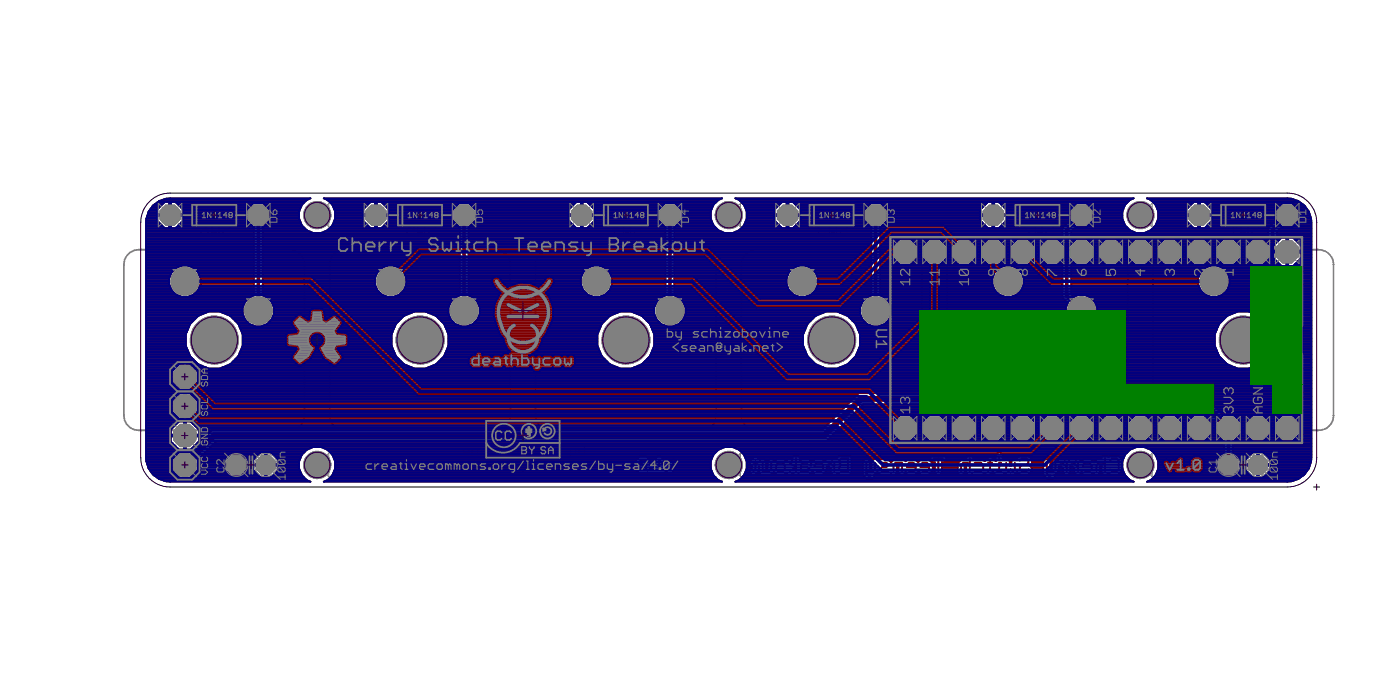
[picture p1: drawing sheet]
<svg xmlns="http://www.w3.org/2000/svg" width="300mm" height="150mm" viewBox="0 0 300 150" stroke-linecap="round" stroke-linejoin="round" font-family="sans-serif">
<g fill="none" stroke="#000" stroke-width=".21">
<path d="M43.4 72.8h5M45.9 70.3v5.1M87.4 72.8h5.1M90 70.3v5.1M131.5 72.8h5.1M134 70.3v5.1M175.6 72.8h5M178.1 70.3v5.1M219.7 72.8h5M222.2 70.3v5.1M263.8 72.8h5M266.3 70.3v5.1"/>
<path d="M281.4 104.3h1.3M282 103.7v1.2"/>
</g>
<g fill="none" stroke="#808080" stroke-width=".38">
<path d="M27.5 54.4l.8-.6 1.4-.3h32.4a3.1 3.1 0 0 1 3.1 3.1v32.4a3.1 3.1 0 0 1-3.1 3.2h-32.4a3.1 3.1 0 0 1-3.2-3.2v-32.4a3 3 0 0 1 1-2.2zM71.5 54.4l1.3-.7 1-.2h32.4a3.2 3.2 0 0 1 3.1 3.1v32.4a3.1 3.1 0 0 1-3.1 3.2h-32.4a3.1 3.1 0 0 1-3.2-3.2v-32.4l.2-.9zM115.6 54.4l.8-.6 1.5-.3h32.3a3.1 3.1 0 0 1 3.2 3.1v32.4a3.1 3.1 0 0 1-3.2 3.2h-32.3a3.1 3.1 0 0 1-3.2-3.2v-32.4a3 3 0 0 1 .9-2.2zM159.7 54.4l1.3-.7 .9-.2h32.4a3.2 3.2 0 0 1 3.2 3.1v32.4a3.1 3.1 0 0 1-3.2 3.2h-32.4a3.1 3.1 0 0 1-3.1-3.2v-32.4l.1-.9zM203.8 54.4l.8-.6 1.4-.3h32.4a3.1 3.1 0 0 1 3.1 3.1v32.4a3.1 3.1 0 0 1-3.1 3.2h-32.4a3.1 3.1 0 0 1-3.1-3.2v-32.4a3 3 0 0 1 .9-2.2zM247.9 54.4l1.2-.7 1-.2h32.4a3.2 3.2 0 0 1 3.1 3.1v32.4a3.1 3.1 0 0 1-3.1 3.2h-32.4a3.1 3.1 0 0 1-3.1-3.2v-32.4l.1-.9zM137 98.9v1.4l.4 .3h.6l.4-.3M137 98.9l.4-.4h.6l.4 .4v1.4M137 98.9l1.4 1.4M141.9 99.2l-.7-.7v2.1M142.8 99.2l.7 1.4 .7-1.4M161.4 99.1h.9"/>
<path d="M161.8 98.7v1.8l-.4 .5M163.3 99.1v1.9h1.4l.5-.5v-1.4M166.7 99.1h.9l.5 .5v.9l-.5 .5h-.9l-.5-.5v-.9zM169.1 99.1l1.4 1-1.4 .9M170.5 98.2v2.8M172.9 99.1h-.9l-.4 .5v1.4h1.3l.5-.5-.5-.4h-1.3M177.3 99.1h.5l.9 1M178.7 99.1v1.9M179.8 98.7l.4-.5h1.4v2.8h-1.4l-.4-.5v-.4l.4-.5-.4-.5zM180.2 99.6h1.4M185.6 99.1v2.3l.4 .5h.5M187.4 99.1v1.4l-.5 .5h-1.3"/>
<path d="M188.5 99.1h1.3l.5 .5-.5 .5h-.9l-.4 .4 .4 .5h1.4M200.1 98.2h1.8M201 98.2v2.8M207.7 99.6l-.5-.5h-.9l-.5 .5v1.4M207.7 98.2v2.8M208.7 99.1h1.4l.5 .5v.9l-.5 .5h-1.4M211.6 99.1h.9M212.1 98.7v1.8l-.5 .5M214 97.7v.5M214.5 99.1h-.5v1.9M215.5 99.1v1.4l.5 .5 .5-.5 .4 .5 .5-.5v-1.4M218.4 98.7l.5-.5h.9l.5 .5v.4l-.5 .5h-.9l-.5 .5v.4l.5 .5h.9l.5-.5"/>
<path d="M224.2 99.1v2.3l.5 .5h.4M226.1 99.1v1.4l-.5 .5h-1.4M227.1 99.1h.5l.9 1M228.5 99.1v1.9M229.5 99.1h.5l.9 1M230.9 99.1v1.9M236.7 98.2v2.8M236.7 99.6l-.5-.5h-.9l-.5 .5v1.4M237.7 98.7l.5-.5h.9l.5 .5v1.8l-.5 .5h-.9l-.5-.5M139.2 100.3h.4v.3h-.4zM140.5 100.6h1.4M176.3 100.1h-1.8v-.5l.4-.5h.9l.5 .5v.9l-.5 .5h-.9"/>
<path d="M191.4 101v-1.4l.4-.5h1.4v1.9M196.1 100.1h-1.8v-.5l.4-.5h.9l.5 .5v.9l-.5 .5h-.9M199 100.1h-1.8v-.5l.4-.5h.9l.5 .5v.9l-.5 .5h-.9M213.6 101h.9M233.8 100.1h-1.9v-.5l.5-.5h.9l.5 .5v.9l-.5 .5h-.9"/>
</g>
<g fill="none" stroke="#808080" stroke-width=".25">
<path d="M100.4 96.8h-1.1v-.3l.2-.3h.6l.3 .3v.6l-.3 .3h-.6M101.1 97.4v-.9l.3-.3h.9v1.2M101.7 98.6l-1.2 .9 1.2 .9M102.3 99.2h.6M102.6 98.9v1.2l-.3 .3M102.9 97.4h.6M103.2 95.3v.3M103.5 96.2h-.3v1.2M104.2 96.2l.6 1.2 .6-1.2M104.8 99.8h-1.2v-.3l.3-.3h.6l.3 .3v.6l-.3 .3h-.6M106.1 96.5l.3-.3h.5l.3 .3v.6l-.3 .3h-.5l-.3-.3zM108.2 99.2l.9 .6-.9 .6"/>
<path d="M109.1 95.6v1.8h-.9l-.3-.3v-.6l.3-.3h.9M109.1 98.6v1.8M109.8 96.5l.3-.3h.6l.3 .3v.6l-.3 .3h-.6l-.3-.3zM110.7 99.2h-.6l-.3 .3v.9h.9l.3-.3-.3-.3h-.9M111.6 99.2v1.5l.3 .3h.3M112.8 96.2h-1.2l1.2 1.2h-1.2M112.8 99.2v.9l-.3 .3h-.9M113.5 97.4h.5M113.7 95.3v.3M113.8 99.8l-.3-.3v-.6l.3-.3h.6l.3 .3v1.2l-.3 .3h-.6l-.3-.3M113.8 99.2h.6v.6h-.6zM114 96.2h-.3v1.2"/>
<path d="M115.9 96.5l-.3-.3h-.6l-.3 .3v.9M115.9 95.6v1.8M116.6 96.2h.9l.3 .3v.6l-.3 .3h-.9M118.1 99.2h-.6l-.3 .3v.9h.9l.3-.3-.3-.3h-.9M118.4 96.2h.9l.3 .3-.3 .3h-.6l-.3 .3 .3 .3h.9M120.2 99.8h-1.2v-.3l.3-.3h.6l.3 .3v.6l-.3 .3h-.6M120.9 99.2h.9l.3 .3-.3 .3h-.6l-.3 .3 .3 .3h.9M122.2 96.2v1.5l.2 .3h.3M122.8 98.6l1.1 .9-1.1 .9M123.3 96.2v.9l-.3 .3h-.8M125.2 95.6v1.8h-.9l-.3-.3v-.6l.3-.3h.9M105.5 100.4v-.9l.2-.3h.9v1.2"/>
<path d="M107.3 100.1h.2v.3h-.2zM115.3 100.4v-.9l.3-.3h.9v1.2"/>
</g>
<g fill="none" stroke="#808080" stroke-width=".32">
<path d="M43.1 48.1l.7 .4 .8 .7M43.5 49.2h1.1v.8l-.4 .3h-.7l-.4-.3v-.4zM45.4 48.1v2.2l.7-.7 .8 .7v-2.2M47.7 48.5l.4-.4h.7l.4 .4v.4l-.4 .3h-.7l-.4 .4v.4l.4 .3h.7l.4-.3M87.2 48.1h1.4v1.1l-.7-.3h-.4l-.3 .3v.8l.3 .3h.8l.3-.3M89.5 48.1v2.2l.7-.7 .8 .7v-2.2M91.8 48.5l.4-.4h.7l.4 .4v.4l-.4 .3h-.7l-.4 .4v.4l.4 .3h.7l.4-.3M131.3 49.2h1.4l-1.1-1.1v2.2M133.6 48.1v2.2l.7-.7 .7 .7v-2.2M135.9 48.5l.4-.4h.7l.4 .4v.4l-.4 .3h-.7l-.4 .4v.4l.4 .3h.7l.4-.3M175.7 49.2h.4M175.7 49.2l-.4 .4v.4l.4 .3h.7l.4-.3"/>
<path d="M176.8 48.5l-.4-.4h-.7l-.4 .4v.4l.4 .3M177.7 48.1v2.2l.7-.7 .7 .7v-2.2M180 48.5l.3-.4h.8l.3 .4v.4l-.3 .3h-.8l-.3 .4v.4l.3 .3h.8l.3-.3M220.9 48.5l-.4-.4h-.7l-.4 .4v.4l1.5 1.4h-1.5M221.7 48.1v2.2l.8-.7 .7 .7v-2.2M224 48.5l.4-.4h.7l.4 .4v.4l-.4 .3h-.7l-.4 .4v.4l.4 .3h.7l.4-.3M263.5 50.3h1.5M265 48.9l-.8-.8v2.2M265.8 48.1v2.2l.8-.7 .7 .7v-2.2M268.1 48.5l.4-.4h.7l.4 .4v.4l-.4 .3h-.7l-.4 .4v.4l.4 .3h.7l.4-.3"/>
</g>
<g fill="#808080" stroke="#808080" stroke-width=".21">
<circle cx="67.9" cy="99.6" r="2.92"/>
<circle cx="244.3" cy="46.1" r="2.92"/>
<circle cx="244.3" cy="99.6" r="2.92"/>
<circle cx="67.9" cy="46.1" r="2.92"/>
<circle cx="156.1" cy="46.1" r="2.92"/>
<circle cx="156.1" cy="99.6" r="2.92"/>
<circle cx="275.7" cy="66.5" r="2.98"/>
<circle cx="260" cy="60.2" r="2.98"/>
<circle cx="266.3" cy="72.8" r="5.1"/>
<circle cx="231.7" cy="66.5" r="2.98"/>
<circle cx="215.9" cy="60.2" r="2.98"/>
<circle cx="222.2" cy="72.8" r="5.1"/>
<circle cx="187.6" cy="66.5" r="2.98"/>
<circle cx="171.9" cy="60.2" r="2.98"/>
<circle cx="178.1" cy="72.8" r="5.1"/>
<circle cx="143.5" cy="66.5" r="2.98"/>
<circle cx="127.8" cy="60.2" r="2.98"/>
<circle cx="134.1" cy="72.8" r="5.1"/>
<circle cx="99.4" cy="66.5" r="2.98"/>
<circle cx="83.7" cy="60.2" r="2.98"/>
<circle cx="90" cy="72.8" r="5.1"/>
<circle cx="55.4" cy="66.5" r="2.98"/>
<circle cx="39.6" cy="60.2" r="2.98"/>
<circle cx="45.9" cy="72.8" r="5.1"/>
</g>
<g fill="#808080" stroke="#808080" stroke-width=".21">
<circle cx="275.7" cy="46.1" r="2.36"/>
<circle cx="256.8" cy="46.1" r="2.36"/>
<circle cx="231.6" cy="46.1" r="2.36"/>
<circle cx="212.7" cy="46.1" r="2.36"/>
<circle cx="187.6" cy="46.1" r="2.36"/>
<circle cx="168.7" cy="46.1" r="2.36"/>
<circle cx="143.5" cy="46.1" r="2.36"/>
<circle cx="124.6" cy="46.1" r="2.36"/>
<circle cx="99.4" cy="46.1" r="2.36"/>
<circle cx="80.5" cy="46.1" r="2.36"/>
<circle cx="55.3" cy="46.1" r="2.36"/>
<circle cx="36.4" cy="46.1" r="2.36"/>
<circle cx="39.6" cy="99.6" r="2.59"/>
<circle cx="39.6" cy="80.7" r="2.59"/>
<circle cx="39.6" cy="87" r="2.59"/>
<circle cx="39.6" cy="93.3" r="2.59"/>
<circle cx="275.7" cy="54" r="2.59"/>
<circle cx="269.4" cy="54" r="2.59"/>
<circle cx="263.1" cy="54" r="2.59"/>
<circle cx="256.8" cy="54" r="2.59"/>
<circle cx="250.5" cy="54" r="2.59"/>
<circle cx="244.2" cy="54" r="2.59"/>
<circle cx="237.9" cy="54" r="2.59"/>
<circle cx="231.6" cy="54" r="2.59"/>
<circle cx="225.3" cy="54" r="2.59"/>
<circle cx="219.1" cy="54" r="2.59"/>
<circle cx="212.7" cy="54" r="2.59"/>
<circle cx="206.5" cy="54" r="2.59"/>
<circle cx="200.2" cy="54" r="2.59"/>
<circle cx="193.9" cy="54" r="2.59"/>
<circle cx="193.9" cy="91.7" r="2.59"/>
<circle cx="200.2" cy="91.7" r="2.59"/>
<circle cx="206.5" cy="91.7" r="2.59"/>
<circle cx="212.7" cy="91.7" r="2.59"/>
<circle cx="219.1" cy="91.7" r="2.59"/>
<circle cx="225.3" cy="91.7" r="2.59"/>
<circle cx="231.6" cy="91.7" r="2.59"/>
<circle cx="237.9" cy="91.7" r="2.59"/>
<circle cx="244.2" cy="91.7" r="2.59"/>
<circle cx="250.5" cy="91.7" r="2.59"/>
<circle cx="256.8" cy="91.7" r="2.59"/>
<circle cx="263.1" cy="91.7" r="2.59"/>
<circle cx="269.4" cy="91.7" r="2.59"/>
<circle cx="275.7" cy="91.7" r="2.59"/>
<circle cx="263.1" cy="99.6" r="2.22"/>
<circle cx="269.4" cy="99.6" r="2.22"/>
<circle cx="50.6" cy="99.6" r="2.22"/>
<circle cx="56.9" cy="99.6" r="2.22"/>
</g>
<g fill="none" stroke="#800000" stroke-width=".38">
<path d="M31.3 53.8h23.1M31.3 54.1h23.1M31.3 48.6h3.7M31.3 59.7h4.9M31.3 59.3h5M31.3 59h5.2M31.3 58.6h5.3M31.3 58.3h5.5M31.3 58h5.8M31.3 57.6h6.2M31.3 57.3h6.7M31.3 56.9h7.6"/>
<path d="M31.3 56.6h23.1M31.3 56.2h23.1M31.3 55.9h23.1M31.3 55.5h23.1M31.3 55.2h23.1M31.3 54.8h23.1M31.3 54.5h23.1M31.3 53.4h23.1M31.3 53.1h23.1M31.3 52.7h23.1M31.3 52.4h23.1M31.3 52.1h23.1"/>
<path d="M31.3 51.7h23.1M31.3 51.4h23.1M31.3 51h23.1M31.3 50.7h23.1M31.3 50.3h23.1M31.3 50h23.1M31.3 49.6h23.1M31.3 49.3h23.1M31.3 49h23.1M31.3 48.3h3.3M31.3 47.9h3M31.3 47.6h2.7"/>
<path d="M31.3 47.2h2.3M31.3 46.9h2.3M31.3 46.8a5.2 5.2 0 0 1 5.1-4.3h30.1a3.7 3.7 0 0 0-2.4 4.3M31.3 46.8v51.2a5.1 5.1 0 0 0 5.1 5.2h30.1a3.9 3.9 0 0 1-1.7-6 3.9 3.9 0 0 1 6.2 0 3.9 3.9 0 0 1-1.7 6h85.4a3.8 3.8 0 0 1-1.9-5.8M31.4 46.5h2.2M31.6 46.2h4.7M31.7 45.8h1.9M31.8 45.5h1.8M32 45.1h1.6M32.2 44.8h1.6M32.4 44.4h1.7M32.7 44.1h1.7"/>
<path d="M33.1 43.8h1.7M33.6 43.4h1.5M33.6 47.2l1.7 1.7h1v-5.6h-1l-1.7 1.6v1h5.6v-1l-1.6-1.6h-1v5.6h1l1.6-1.7M33.6 47.2v-.9h5.6v.9M34.1 43.1h31.4M35.1 42.7h30.8M36.3 48.6h.3M36.3 48.3h.3M36.3 47.9h.3M36.3 47.6h.3M36.3 47.2h.3M36.3 46.9h.3"/>
<path d="M36.3 46.5h.3M36.3 45.8h.3M36.3 45.5h.3M36.3 45.1h.3M36.3 44.8h.3M36.3 44.4h.3M36.3 44.1h.3M36.3 43.8h.3M36.3 43.4h.3M36.6 46.2h16.2M37.7 43.4h27.4M37.9 48.6h16.5v14.7a3.4 3.4 0 0 0-1.8 5.2 3.4 3.4 0 0 0 5.5 0 3.4 3.4 0 0 0-1.8-5.2v-14.7h8.7"/>
<path d="M38.1 43.8h15.9M38.2 48.3h15.7M38.4 44.1h15.3M38.6 47.9h15M38.8 44.4h14.5M38.9 47.6h14.3M39.1 44.8h13.9M39.2 47.2h13.7M39.2 46.9h13.6M39.2 46.5h13.6M39.2 45.8h13.6M39.2 45.5h13.6"/>
<path d="M39.2 45.1h13.6M40.3 56.9h14.1M41.1 57.3h13.3M41.7 57.6h12.7M42 58h12.4M42.4 58.3h12M42.5 58.6h11.9M42.7 59h11.7M42.8 59.3h11.6M42.9 59.7h11.5M54.3 48.6l-1.5-1.5v-2.1l1.5-1.5h2.1l1.5 1.5v2.1l-1.5 1.5M56.3 53.8h42.2"/>
<path d="M56.3 54.1h42.2M56.3 59.7h24M56.3 59.3h24.1M56.3 59h24.3M56.3 58.6h24.4M56.3 58.3h24.6M56.3 58h24.9M56.3 57.6h25.3M56.3 57.3h25.8M56.3 56.9h26.7M56.3 56.6h42.2M56.3 56.2h42.2"/>
<path d="M56.3 55.9h42.2M56.3 55.5h42.2M56.3 55.2h42.2M56.3 54.8h42.2M56.3 54.5h42.2M56.3 53.4h42.2M56.3 53.1h42.2M56.3 52.7h42.2M56.3 52.4h42.2M56.3 52.1h42.2M56.3 51.7h42.2M56.3 51.4h42.2"/>
<path d="M56.3 51h42.2M56.3 50.7h42.2M56.3 50.3h42.2M56.3 50h42.2M56.3 49.6h10.1M56.3 49.3h9.4M56.3 49h9M56.6 43.8h8.2M56.7 48.3h7.9M57 44.1h7.6M57.1 47.9h7.4M57.3 44.4h7.1"/>
<path d="M57.4 47.6h7M57.7 44.8h6.6M57.8 47.2h6.4M57.9 46.9h6.2M57.9 46.5h6.2M57.9 46.2h6.2M57.9 45.8h6.2M57.9 45.5h6.2M57.9 45.1h6.2M64.1 46.8l.5 1.5M64.6 48.3a4 4 0 0 0 6.6 0M69.4 49.6h29.1"/>
<path d="M69.9 42.7h84.2M70.2 49.3h28.3M70.4 43.1h83.2M70.5 49h28M70.7 43.4h8.5M70.8 48.6h8.3M71.1 43.8h7.8M71.2 48.3h7.5M71.3 44.1h7.2M71.3 47.9h7.1M71.4 44.4h6.8M71.5 47.6h6.5"/>
<path d="M71.6 44.8h6.2M71.6 47.2h6.1M71.7 45.1h6M71.8 46.8a3.7 3.7 0 0 0-2.5-4.3h85.4a3.7 3.7 0 0 0-2.5 4.3M71.8 46.8l-.6 1.5M71.8 46.9h5.9M71.8 46.5h5.9M71.8 46.2h8.5M71.8 45.8h5.9M71.8 45.5h5.9M77.7 47.2l1.7 1.7h.9v-5.6h-.9l-1.7 1.6v1h5.6v-1l-1.6-1.6h-1v5.6h1l1.6-1.7M77.7 47.2v-.9h5.6v.9"/>
<path d="M80.3 48.6h.4M80.3 48.3h.4M80.3 47.9h.4M80.3 47.6h.4M80.3 47.2h.4M80.3 46.9h.4M80.3 46.5h.4M80.3 45.8h.4M80.3 45.5h.4M80.3 45.1h.4M80.3 44.8h.4M80.3 44.4h.4"/>
<path d="M80.3 44.1h.4M80.3 43.8h.4M80.3 43.4h.4M80.7 46.2h16.2M81.8 43.4h41.5M82 48.6h16.5v14.7a3.4 3.4 0 0 0-1.9 5.2 3.4 3.4 0 0 0 5.6 0 3.4 3.4 0 0 0-1.8-5.2v-14.7h22.8M82.2 43.8h15.9M82.3 48.3h15.7M82.5 44.1h15.3M82.6 47.9h15M82.8 44.4h14.6M83 47.6h14.3"/>
<path d="M83.2 44.8h13.9M83.3 47.2h13.6M83.3 46.9h13.6M83.3 46.5h13.6M83.3 45.8h13.6M83.3 45.5h13.6M83.3 45.1h13.6M84.4 56.9h14.1M85.2 57.3h13.3M85.8 57.6h12.7M86.1 58h12.4M86.5 58.3h12"/>
<path d="M86.6 58.6h11.9M86.8 59h11.7M86.9 59.3h11.6M87 59.7h11.5M98.4 48.6l-1.5-1.5v-2.1l1.5-1.5h2.1l1.5 1.5v2.1l-1.5 1.5M100.4 53.8h42.1M100.4 54.1h42.1M100.4 59.7h24M100.4 59.3h24.1M100.4 59h24.2M100.4 58.6h24.4M100.4 58.3h24.5"/>
<path d="M100.4 58h24.9M100.4 57.6h25.2M100.4 57.3h25.8M100.4 56.9h26.6M100.4 56.6h42.1M100.4 56.2h42.1M100.4 55.9h42.1M100.4 55.5h42.1M100.4 55.2h42.1M100.4 54.8h42.1M100.4 54.5h42.1M100.4 53.4h42.1"/>
<path d="M100.4 53.1h42.1M100.4 52.7h42.1M100.4 52.4h42.1M100.4 52.1h42.1M100.4 51.7h42.1M100.4 51.4h42.1M100.4 51h42.1M100.4 50.7h42.1M100.4 50.3h42.1M100.4 50h42.1M100.4 49.6h42.1M100.4 49.3h42.1"/>
<path d="M100.4 49h42.1M100.7 43.8h22.3M100.8 48.3h22M101 44.1h21.6M101.2 47.9h21.3M101.4 44.4h20.9M101.5 47.6h20.6M101.7 44.8h20.2M101.9 47.2h19.9M102 46.9h19.8M102 46.5h19.8M102 46.2h22.4"/>
<path d="M102 45.8h19.8M102 45.5h19.8M102 45.1h19.8M121.8 47.2l1.6 1.7h1v-5.6h-1l-1.6 1.6v1h5.6v-1l-1.6-1.6h-1v5.6h1l1.6-1.7M121.8 47.2v-.9h5.6v.9M124.4 48.6h.4M124.4 48.3h.4M124.4 47.9h.4M124.4 47.6h.4M124.4 47.2h.4M124.4 46.9h.4M124.4 46.5h.4"/>
<path d="M124.4 45.8h.4M124.4 45.5h.4M124.4 45.1h.4M124.4 44.8h.4M124.4 44.4h.4M124.4 44.1h.4M124.4 43.8h.4M124.4 43.4h.4M124.8 46.2h16.1M125.9 43.4h27.4M126 48.6h16.5v14.7a3.4 3.4 0 0 0-1.8 5.2 3.4 3.4 0 0 0 5.6 0 3.4 3.4 0 0 0-1.9-5.2v-14.7h8.8M126.2 43.8h16"/>
<path d="M126.4 48.3h15.7M126.6 44.1h15.3M126.7 47.9h15M126.9 44.4h14.6M127.1 47.6h14.3M127.3 44.8h13.9M127.4 47.2h13.6M127.4 46.9h13.5M127.4 46.5h13.5M127.4 45.8h13.5M127.4 45.5h13.5M127.4 45.1h13.5"/>
<path d="M128.5 56.9h14M129.3 57.3h13.2M129.9 57.6h12.6M130.2 58h12.3M130.5 58.3h12M130.7 58.6h11.8M130.9 59h11.6M131 59.3h11.5M131.1 59.7h11.4M142.4 48.6l-1.5-1.5v-2.1l1.5-1.5h2.1l1.5 1.5v2.1l-1.5 1.5M144.4 53.8h42.2M144.4 54.1h42.2"/>
<path d="M144.4 59.7h24.1M144.4 59.3h24.2M144.4 59h24.3M144.4 58.6h24.4M144.4 58.3h24.6M144.4 58h25M144.4 57.6h25.3M144.4 57.3h25.9M144.4 56.9h26.7M144.4 56.6h42.2M144.4 56.2h42.2M144.4 55.9h42.2"/>
<path d="M144.4 55.5h42.2M144.4 55.2h42.2M144.4 54.8h42.2M144.4 54.5h42.2M144.4 53.4h42.2M144.4 53.1h42.2M144.4 52.7h42.2M144.4 52.4h42.2M144.4 52.1h42.2M144.4 51.7h42.2M144.4 51.4h42.2M144.4 51h42.2"/>
<path d="M144.4 50.7h42.2M144.4 50.3h42.2M144.4 50h42.2M144.4 49.6h10.2M144.4 49.3h9.4M144.4 49h9.1M144.8 43.8h8.1M144.9 48.3h7.9M145.1 44.1h7.6M145.3 47.9h7.4M145.5 44.4h7.1M145.6 47.6h6.9"/>
<path d="M145.8 44.8h6.6M145.9 47.2h6.5M146 46.9h6.2M146 46.5h6.2M146 46.2h6.2M146 45.8h6.2M146 45.5h6.2M146 45.1h6.3M152.2 46.8l.6 1.5M152.8 48.3a4 4 0 0 0 6.6 0M157.6 49.6h29M158.1 42.7h84.2"/>
<path d="M158.3 49.3h28.3M158.5 43.1h83.3M158.7 49h27.9M158.9 43.4h8.5M159 48.6h8.2M159.2 43.8h7.8M159.4 48.3h7.5M159.4 44.1h7.3M159.5 47.9h7.1M159.6 44.4h6.7M159.6 47.6h6.6M159.7 44.8h6.3"/>
<path d="M159.8 47.2h6.1M159.9 45.1h6M159.9 46.8a3.7 3.7 0 0 0-2.4-4.3h85.3a3.7 3.7 0 0 0-2.4 4.3M159.9 46.8l-.5 1.5M159.9 46.9h6M159.9 46.5h6M159.9 46.2h8.6M159.9 45.8h6M159.9 45.5h6M165.9 47.2l1.6 1.7h1v-5.6h-1l-1.6 1.6v1h5.6v-1l-1.7-1.6h-.9v5.6h.9l1.7-1.7M165.9 47.2v-.9h5.6v.9M168.5 48.6h.4"/>
<path d="M168.5 48.3h.4M168.5 47.9h.4M168.5 47.6h.4M168.5 47.2h.4M168.5 46.9h.4M168.5 46.5h.4M168.5 45.8h.4M168.5 45.5h.4M168.5 45.1h.4M168.5 44.8h.4M168.5 44.4h.4M168.5 44.1h.4"/>
<path d="M168.5 43.8h.4M168.5 43.4h.4M168.9 46.2h16.1M170 43.4h41.5M170.1 48.6h16.5v14.7a3.4 3.4 0 0 0-1.8 5.2 3.4 3.4 0 0 0 5.5 0 3.4 3.4 0 0 0-1.8-5.2v-14.7h22.8M170.3 43.8h16M170.5 48.3h15.6M170.7 44.1h15.2M170.8 47.9h15M171 44.4h14.6M171.2 47.6h14.3M171.4 44.8h13.8"/>
<path d="M171.5 47.2h13.6M171.5 46.9h13.5M171.5 46.5h13.5M171.5 45.8h13.5M171.5 45.5h13.5M171.5 45.1h13.5M172.6 56.9h14M173.4 57.3h13.2M173.9 57.6h12.7M174.3 58h12.3M174.6 58.3h12M174.8 58.6h11.8"/>
<path d="M174.9 59h11.7M175.1 59.3h11.5M175.2 59.7h11.4M186.5 48.6l-1.5-1.5v-2.1l1.5-1.5h2.1l1.5 1.5v2.1l-1.5 1.5M188.5 53.8h2.6M188.5 54.1h2.6M188.5 59.7h24.1M188.5 59.3h24.1M188.5 59h24.3M188.5 58.6h24.4M188.5 58.3h24.6M188.5 58h24.9"/>
<path d="M188.5 57.6h25.3M188.5 57.3h25.9M188.5 56.9h26.7M188.5 56.6h4.1M188.5 56.2h3.7M188.5 55.9h3.4M188.5 55.5h3M188.5 55.2h2.7M188.5 54.8h2.6M188.5 54.5h2.6M188.5 53.4h2.6M188.5 53.1h2.6"/>
<path d="M188.5 52.7h2.6M188.5 52.4h3M188.5 52.1h3.3M188.5 51.7h3.7M188.5 51.4h4M188.5 51h39.1M188.5 50.7h39.1M188.5 50.3h39.1M188.5 50h39.1M188.5 49.6h39.1M188.5 49.3h39.1M188.5 49h39.1"/>
<path d="M188.8 43.8h22.3M189 48.3h22M189.2 44.1h21.6M189.3 47.9h21.3M189.5 44.4h20.9M189.7 47.6h20.6M189.9 44.8h20.2M190 47.2h20M190.1 46.9h19.9M190.1 46.5h19.9M190.1 46.2h22.5M190.1 45.8h19.9"/>
<path d="M190.1 45.5h19.9M190.1 45.1h19.9M195.2 56.6h3.7M195.2 51.4h3.6M195.5 56.2h3M195.6 51.7h2.9M195.9 55.9h2.3M195.9 52.1h2.2M196.2 55.5h1.6M196.3 52.4h1.5M196.6 55.2h.9M196.6 52.7h.8"/>
<path d="M196.6 53.8h.8M196.6 54.1h.8M196.6 54.8h.8M196.6 54.5h.8M196.6 53.4h.8M196.6 53.1h.8M201.5 56.6h3.7M201.5 51.4h3.6M201.8 56.2h3M201.8 51.7h3M202.2 55.9h2.3M202.2 52.1h2.2"/>
<path d="M202.5 55.5h1.6M202.5 52.4h1.6M202.8 55.2h1M202.9 52.7h.8M202.9 53.8h.8M202.9 54.1h.8M202.9 54.8h.8M202.9 54.5h.8M202.9 53.4h.8M202.9 53.1h.8M207.8 56.6h3.7M207.8 51.4h3.6"/>
<path d="M208.1 56.2h3M208.2 51.7h2.9M208.4 55.9h2.4M208.5 52.1h2.2M208.8 55.5h1.6M208.9 52.4h1.5M209.1 55.2h1M209.2 52.7h.8M209.2 53.8h.8M209.2 54.1h.8M209.2 54.8h.8M209.2 54.5h.8"/>
<path d="M209.2 53.4h.8M209.2 53.1h.8M210 47.2l1.6 1.7h1v-5.6h-1l-1.6 1.6v1h5.6v-1l-1.7-1.6h-1v5.6h1l1.7-1.7M210 47.2v-.9h5.6v.9M212.6 48.6h.3M212.6 48.3h.3M212.6 47.9h.3M212.6 47.6h.3M212.6 47.2h.3M212.6 46.9h.3M212.6 46.5h.3M212.6 45.8h.3"/>
<path d="M212.6 45.5h.3M212.6 45.1h.3M212.6 44.8h.3M212.6 44.4h.3M212.6 44.1h.3M212.6 43.8h.3M212.6 43.4h.3M212.9 46.2h16.2M214.1 56.6h3.7M214.1 43.4h27.3M214.1 51.4h3.6M214.2 48.6h13.6"/>
<path d="M214.4 56.2h3M214.4 43.8h16M214.4 51.7h3M214.5 48.3h13.6M214.8 55.9h2.3M214.8 44.1h15.2M214.8 52.1h2.2M214.9 47.9h13.6M215.1 55.5h1.6M215.1 44.4h14.6M215.1 52.4h1.6M215.2 47.6h13.6"/>
<path d="M215.4 55.2h1M215.4 44.8h13.9M215.5 52.7h.8M215.5 53.8h.8M215.5 54.1h.8M215.5 54.8h.8M215.5 54.5h.8M215.5 53.4h.8M215.5 53.1h.8M215.6 47.2h13.6M215.6 46.9h13.5M215.6 46.5h13.5"/>
<path d="M215.6 45.8h13.5M215.6 45.5h13.5M215.6 45.1h13.5M216.6 56.9h11M217.5 57.3h10.1M218 57.6h9.6M218.4 58h9.2M218.7 58.3h8.9M218.9 58.6h8.7M219 59h8.6M219.2 59.3h8.4M219.3 59.7h8.3"/>
<path d="M220.3 56.6h3.7M220.4 51.4h3.6M220.7 56.2h3M220.7 51.7h3M221 55.9h2.4M221.1 52.1h2.2M221.4 55.5h1.6M221.4 52.4h1.6M221.7 55.2h1M221.8 52.7h.8M221.8 53.8h.8M221.8 54.1h.8"/>
<path d="M221.8 54.8h.8M221.8 54.5h.8M221.8 53.4h.8M221.8 53.1h.8M226.7 56.6h.9M226.7 51.4h.9M227 56.2h.6M227 51.7h.6M227.4 55.9h.2M227.4 52.1h.2M229.2 47.2l-.1-2.2 1.5-1.5h2.1l1.5 1.5v2.1l-1.5 1.5M229.2 47.2l-1.6 1.6v3.4l-1.1-1h-2.3l-1.6 1.6v2.3l1.6 1.6h2.3l1.1-1v8.1l.5 .5"/>
<path d="M229.4 49.6v2.6l1.1-1h2.3l1.6 1.6v2.3l-1.6 1.6h-2.3l-1.1-1v7.3l.6 .6a3.4 3.4 0 0 1 5 2.4 3.4 3.4 0 0 1-3.9 3.9 3.4 3.4 0 0 1-2.4-5l-.6-.6M229.4 59.7h27.2M229.4 59.3h27.3M229.4 59h27.5M229.4 58.6h27.6M229.4 58.3h27.8M229.4 58h28.1M229.4 57.6h28.5M229.4 57.3h29M229.4 56.9h29.9M229.4 56.6h1M229.4 56.2h.6"/>
<path d="M229.4 55.9h.3M229.4 52.1h.2M229.4 51.7h.6M229.4 51.4h.9M229.4 51h42.2M229.4 50.7h42.2M229.4 50.3h42.2M229.4 50h42.2M229.4 49.6h13.4M229.8 49.3h12.2M230.1 49h11.6M230.5 48.6h10.8"/>
<path d="M230.6 48.6l-.1-.1-1.1 1.1M232.9 56.6h3.7M232.9 43.8h8.2M233 51.4h3.6M233.1 48.3h7.9M233.3 44.1h7.6M233.3 56.2h3M233.3 51.7h3M233.4 47.9h7.4M233.6 55.9h2.3M233.6 44.4h7.1M233.7 52.1h2.2"/>
<path d="M233.8 47.6h6.9M234 55.5h1.6M234 44.8h6.6M234 52.4h1.6M234.1 47.2h6.4M234.2 46.9h6.2M234.2 46.5h6.2M234.2 46.2h6.2M234.2 45.8h6.2M234.2 45.5h6.2M234.2 45.1h6.3M234.3 55.2h1"/>
<path d="M234.4 52.7h.8M234.4 53.8h.8M234.4 54.1h.8M234.4 54.8h.8M234.4 54.5h.8M234.4 53.4h.8M234.4 53.1h.8M239.2 56.6h3.8M239.3 51.4h3.6M239.6 56.2h3M239.6 51.7h2.9M239.9 55.9h2.4"/>
<path d="M240 52.1h2.2M240.3 55.5h1.6M240.3 52.4h1.6M240.4 46.8l.6 1.5M240.6 55.2h1M240.7 52.7h.8M240.7 53.8h.8M240.7 54.1h.8M240.7 54.8h.8M240.7 54.5h.8M240.7 53.4h.8M240.7 53.1h.8"/>
<path d="M241 48.3a4 4 0 0 0 6.5 0M245.5 56.6h3.7M245.6 51.4h3.6M245.7 49.6h25.9M245.9 56.2h3M245.9 51.7h3M246.2 55.9h2.3M246.2 42.7h30.9M246.3 52.1h2.2M246.5 49.3h25.1M246.6 55.5h1.6M246.6 52.4h1.6"/>
<path d="M246.7 43.1h31.4M246.8 49h24.8M246.9 55.2h1M247 52.7h.8M247 53.8h.8M247 54.1h.8M247 54.8h.8M247 54.5h.8M247 53.4h.8M247 53.1h.8M247 43.4h8.5M247.2 48.6h8.2"/>
<path d="M247.4 43.8h7.8M247.5 48.3h7.6M247.6 44.1h7.2M247.6 47.9h7.1M247.8 44.4h6.7M247.8 47.6h6.6M247.9 44.8h6.2M247.9 47.2h6.1M248 45.1h6M248.1 46.8l-.6 1.5M248.1 46.9h5.9M248.1 46.5h5.9"/>
<path d="M248.1 46.2h8.5M248.1 45.8h5.9M248.1 45.5h5.9M251.8 56.6h3.7M251.9 51.4h3.6M252.2 56.2h3M252.2 51.7h2.9M252.5 55.9h2.3M252.6 52.1h2.2M252.9 55.5h1.6M252.9 52.4h1.5M253.2 55.2h.9"/>
<path d="M253.3 52.7h.8M253.3 53.8h.8M253.3 54.1h.8M253.3 54.8h.8M253.3 54.5h.8M253.3 53.4h.8M253.3 53.1h.8M254 47.2l1.7 1.7h.9v-5.6h-.9l-1.7 1.6v1h5.6v-1l-1.6-1.6h-1v5.6h1l1.6-1.7M254 47.2v-.9h5.6v.9M256.6 48.6h.4M256.6 48.3h.4M256.6 47.9h.4"/>
<path d="M256.6 47.6h.4M256.6 47.2h.4M256.6 46.9h.4M256.6 46.5h.4M256.6 45.8h.4M256.6 45.5h.4M256.6 45.1h.4M256.6 44.8h.4M256.6 44.4h.4M256.6 44.1h.4M256.6 43.8h.4M256.6 43.4h.4"/>
<path d="M257 46.2h16.2M258.1 56.6h3.7M258.1 43.4h20.5M258.2 51.4h3.6M258.3 48.6h13.6M258.5 56.2h3M258.5 43.8h15.9M258.5 51.7h3M258.6 48.3h13.6M258.8 55.9h2.3M258.8 44.1h15.3M258.9 52.1h2.2"/>
<path d="M259 47.9h13.6M259.2 55.5h1.6M259.2 44.4h14.5M259.2 52.4h1.6M259.3 47.6h13.6M259.5 55.2h1M259.5 44.8h13.9M259.6 52.7h.8M259.6 53.8h.8M259.6 54.1h.8M259.6 54.8h.8M259.6 54.5h.8"/>
<path d="M259.6 53.4h.8M259.6 53.1h.8M259.6 47.2h13.6M259.6 46.9h13.6M259.6 46.5h13.6M259.6 45.8h13.6M259.6 45.5h13.6M259.6 45.1h13.6M260.7 56.9h10.9M261.5 57.3h10.1M262.1 57.6h9.5M262.4 58h9.2"/>
<path d="M262.8 58.3h8.8M263 58.6h8.6M263.1 59h8.5M263.2 59.3h8.4M263.3 59.7h8.3M264.4 56.6h3.7M264.5 51.4h3.6M264.8 56.2h3M264.8 51.7h2.9M265.1 55.9h2.3M265.2 52.1h2.2M265.5 55.5h1.6"/>
<path d="M265.5 52.4h1.5M265.8 55.2h.9M265.9 52.7h.8M265.9 53.8h.8M265.9 54.1h.8M265.9 54.8h.8M265.9 54.5h.8M265.9 53.4h.8M265.9 53.1h.8M270.7 56.6h.9M270.8 51.4h.8M271.1 56.2h.5"/>
<path d="M271.1 51.7h.5M271.4 55.9h.2M271.5 52.1h.1M273.3 47.2l-1.7 1.6v3.4l-1-1h-2.3l-1.6 1.6v2.3l1.6 1.6h2.3l1-1v8.1l1.2 1.1a3.4 3.4 0 0 0 2.4 5 3.4 3.4 0 0 0 3.9-3.9 3.4 3.4 0 0 0-5-2.4l-.6-.6v-7l1 1h1v-6.1h-1l-1 1v-2.3M273.3 47.2l-.1-2.2 1.5-1.5h2.1l1.5 1.5v2.1l-1.5 1.5M273.5 59.7h7.4M273.5 59.3h7.4M273.5 59h7.4M273.5 58.6h7.4M273.5 58.3h7.4M273.5 58h7.4M273.5 57.6h7.4"/>
<path d="M273.5 57.3h7.4M273.5 56.9h.9M273.5 56.6h.6M273.5 56.2h.2M273.5 51.7h.2M273.5 51.4h.5M273.5 51h.9M273.5 50.7h7.4M273.5 50.3h7.4M273.5 50h7.4M273.5 49.6h7.4M273.8 49.3h7.1"/>
<path d="M274.2 49h6.7M274.5 48.6h6.4M274.7 48.6l-.1-.1-1.1 1.1M275.5 56.9h.4M275.5 56.6h.4M275.5 56.2h.4M275.5 55.9h.4M275.5 55.5h.4M275.5 55.2h.4M275.5 54.8h.4M275.5 54.5h.4M275.5 53.4h.4"/>
<path d="M275.5 53.1h.4M275.5 52.7h.4M275.5 52.4h.4M275.5 52.1h.4M275.5 51.7h.4M275.5 51.4h.4M275.5 51h.4M277 43.8h2M277 56.9h3.9M277.1 51h3.8M277.2 48.3h3.7M277.4 44.1h2.1"/>
<path d="M277.4 56.6h3.5M277.4 51.4h3.5M277.5 47.9h3.4M277.7 44.4h2M277.7 56.2h3.2M277.8 51.7h3.1M277.8 47.6h3.1M278.1 43.1l-1.6-.6h-.8h-30a3.7 3.7 0 0 1 2.4 4.3M278.1 43.1a5.1 5.1 0 0 1 2.8 4.5v50.4a5.1 5.1 0 0 1-5.2 5.2h-30a3.9 3.9 0 0 0 1.6-6.1 3.9 3.9 0 0 0-6.3 .3M278.1 55.9h2.8M278.1 44.8h1.9M278.1 52.1h2.8"/>
<path d="M278.2 47.2h2.7M278.3 46.9h2.5M278.3 46.5h2.4M278.3 46.2h2.3M278.3 45.8h2.2M278.3 45.5h2.1M278.3 45.1h1.9M278.4 55.5h2.5M278.5 52.4h2.4M278.7 53.8v-1.1l-1.7-1.8h-1.1v6.1h1.1l1.7-1.8M278.7 54.1v1.1M278.7 55.2h2.2"/>
<path d="M278.7 54.8h2.2M278.7 54.5h2.2M278.7 53.4h2.2M278.7 53.1h2.2M278.7 52.7h2.2M280.9 53.8h-7.4v.3h7.4M31.3 79.7h5.5M31.3 79.4h5.7M31.3 79.1h6M31.3 78.7h6.4M31.3 78.4h6.7M31.3 78h7.1"/>
<path d="M31.3 77.7h10.8M31.3 77.3h10.5M31.3 77h10.1M31.3 76.6h9.8M31.3 76.3h9.4M31.3 75.9h9.3M31.3 75.6h9.1M31.3 75.2h9M31.3 74.9h8.9M31.3 74.5h8.7M31.3 74.2h8.6M31.3 73.9h8.5"/>
<path d="M31.3 73.5h8.5M31.3 73.2h8.5M31.3 72.8h8.5M31.3 72.5h8.5M31.3 72.1h8.5M31.3 71.8h8.5M31.3 71.4h8.6M31.3 71.1h8.7M31.3 70.7h8.9M31.3 70.4h9M31.3 70.1h9.1M31.3 69.7h9.3"/>
<path d="M31.3 69.4h9.4M31.3 69h9.8M31.3 68.7h10.1M31.3 68.3h10.5M31.3 68h10.8M31.3 67.6h11.2M31.3 67.3h12M31.3 67h12.9M31.3 66.6h20.7M31.3 66.3h20.7M31.3 65.9h20.7M31.3 65.6h20.8"/>
<path d="M31.3 65.2h20.9M31.3 64.9h21.1M31.3 64.5h21.3M31.3 64.2h21.6M31.3 63.8h22M31.3 63.5h7.4M31.3 63.1h6.5M31.3 62.8h6.1M31.3 62.4h5.7M31.3 62.1h5.4M31.3 61.7h5.3M31.3 61.4h5.1"/>
<path d="M31.3 61.1h5M31.3 60.7h4.9M31.3 60.4h4.9M31.3 60h4.9M40.5 63.5h13.4M40.7 76.3a6.2 6.2 0 0 1 5.2-9.7 6.2 6.2 0 0 1 5.2 9.7M40.7 76.3l1.7 1.7M40.8 78h1.7M41.2 78.4h2.1M41.4 63.1h13M41.5 78.7h2.7M41.8 62.8h12.6"/>
<path d="M41.8 79.1h239.1M42.1 62.4h12.3M42.2 79.4h238.7M42.4 79.7h238.5M42.4 78l2.3 .9h2.4l2.2-.9M42.4 62.1h12M42.6 61.7h11.8M42.7 61.4h11.7M42.9 61.1h11.5M42.9 60.7h11.5M42.9 60.4h11.5M42.9 60h11.5"/>
<path d="M47.6 67h4.4M47.6 78.7h40.6M48.4 67.3h3.6M48.5 78.4h38.9M49.3 67.6h2.9M49.3 78h37.3M49.6 68h2.7M49.7 77.7h36.5M50 68.3h2.4M50 77.3h35.8M50.3 68.7h2.4M50.4 77h35.1"/>
<path d="M50.7 76.6h34.5M50.7 69h2.4M51 69.4h2.4M51.1 76.3l-1.8 1.7M51.1 76.3h33.7M51.2 75.9h33.5M51.2 69.7h3M51.3 75.6h33.2M51.3 70.1h33.2M51.5 75.2h32.9M51.5 70.4h32.9M51.6 70.7h32.6"/>
<path d="M51.6 74.9h32.6M51.8 71.1h32.3M51.8 74.5h32.3M51.9 74.2h32M51.9 71.4h32M52 73.9h31.9M52 73.5h31.9M52 73.2h31.9M52 72.8h31.9M52 72.5h31.9M52 72.1h31.9M52 71.8h31.9"/>
<path d="M56.3 63.1h25.6M56.3 62.8h25.2M56.3 62.4h24.8M56.3 62.1h24.5M56.3 61.7h24.4M56.3 61.4h24.2M56.3 61.1h24.1M56.3 60.7h24M56.3 60.4h24M56.3 60h24M56.4 69.7h28.3M56.7 63.5h26"/>
<path d="M57.3 69.4h27.5M57.4 63.8h40M57.6 69h27.6M57.7 64.2h39.3M57.9 68.7h27.6M58.1 64.5h38.6M58.2 68.3h27.7M58.3 64.9h38.2M58.4 68h27.8M58.4 65.2h37.9M58.5 67.6h28.1M58.5 65.6h37.7"/>
<path d="M58.7 67.3h28.7M58.7 67h29.6M58.7 66.6h37.4M58.7 66.3h37.4M58.7 65.9h37.4M84.6 63.5h13.4M84.8 76.3a6.2 6.2 0 0 1 5.2-9.7 6.2 6.2 0 0 1 5.1 9.7M84.8 76.3l1.7 1.7M85.4 63.1h13.1M85.9 62.8h12.6M86.2 62.4h12.3M86.5 78l2.3 .9h2.4l2.2-.9"/>
<path d="M86.5 62.1h12M86.7 61.7h11.8M86.8 61.4h11.7M87 61.1h11.5M87 60.7h11.5M87 60.4h11.5M87 60h11.5M91.7 67h4.4M91.7 78.7h40.6M92.5 67.3h3.6M92.5 78.4h39M93.3 67.6h2.9"/>
<path d="M93.4 78h37.2M93.7 68h2.7M93.7 77.7h36.6M94.1 68.3h2.4M94.1 77.3h35.8M94.4 77h35.2M94.4 68.7h2.4M94.8 69h2.4M94.8 76.6h34.4M95.1 69.4h2.4M95.1 76.3l-1.7 1.7M95.1 76.3h33.8"/>
<path d="M95.3 75.9h33.4M95.3 69.7h3M95.4 70.1h33.2M95.4 75.6h33.2M95.5 75.2h32.9M95.5 70.4h33M95.7 74.9h32.6M95.7 70.7h32.6M95.8 74.5h32.4M95.8 71.1h32.4M96 74.2h32M96 71.4h32"/>
<path d="M96.1 73.9h31.9M96.1 73.5h31.9M96.1 73.2h31.9M96.1 72.8h31.9M96.1 72.5h31.9M96.1 72.1h31.9M96.1 71.8h31.9M100.4 63.1h25.6M100.4 62.8h25.2M100.4 62.4h24.8M100.4 62.1h24.5M100.4 61.7h24.3"/>
<path d="M100.4 61.4h24.2M100.4 61.1h24.1M100.4 60.7h24M100.4 60.4h24M100.4 60h24M100.5 69.7h28.2M100.8 63.5h26M101.3 69.4h27.6M101.5 63.8h40M101.7 69h27.5M101.8 64.2h39.3M102 68.7h27.6"/>
<path d="M102.1 64.5h38.7M102.3 68.3h27.6M102.3 64.9h38.2M102.4 68h27.9M102.5 65.2h37.9M102.6 67.6h28.1M102.6 65.6h37.7M102.7 67.3h28.8M102.8 67h29.6M102.8 66.6h37.3M102.8 66.3h37.3M102.8 65.9h37.3"/>
<path d="M128.7 63.5h13.4M128.9 76.3a6.2 6.2 0 0 1 5.1-9.7 6.2 6.2 0 0 1 5.2 9.7M128.9 76.3a6.2 6.2 0 0 0 10.3 0M129.5 63.1h13M129.9 62.8h12.6M130.3 62.4h12.2M130.6 62.1h11.9M130.7 61.7h11.8M130.9 61.4h11.6M131 61.1h11.5M131.1 60.7h11.4M131.1 60.4h11.4"/>
<path d="M131.1 60h11.4M135.7 67h4.4M135.8 78.7h40.6M136.6 67.3h3.6M136.6 78.4h39M137.4 67.6h2.9M137.5 78h37.2M137.8 68h2.7M137.8 77.7h36.5M138.2 68.3h2.4M138.2 77.3h35.8M138.5 68.7h2.4"/>
<path d="M138.5 77h35.2M138.9 76.6h34.4M138.9 69h2.3M139.2 69.4h2.4M139.2 76.3h33.8M139.3 75.9h33.5M139.3 69.7h3.1M139.5 75.6h33.2M139.5 70.1h33.2M139.6 75.2h32.9M139.6 70.4h32.9M139.8 70.7h32.6"/>
<path d="M139.8 74.9h32.6M139.9 71.1h32.4M139.9 74.5h32.3M140.1 74.2h32M140.1 71.4h32M140.1 73.9h31.9M140.1 73.5h31.9M140.1 73.2h31.9M140.1 72.8h31.9M140.1 72.5h31.9M140.1 72.1h31.9M140.1 71.8h31.9"/>
<path d="M144.4 63.1h25.7M144.4 62.8h25.2M144.4 62.4h24.9M144.4 62.1h24.6M144.4 61.7h24.4M144.4 61.4h24.3M144.4 61.1h24.1M144.4 60.7h24.1M144.4 60.4h24.1M144.4 60h24.1M144.6 69.7h28.2M144.9 63.5h26"/>
<path d="M145.4 69.4h27.6M145.5 63.8h40M145.8 69h27.5M145.9 64.2h39.3M146.1 68.7h27.6M146.2 64.5h38.6M146.4 68.3h27.6M146.4 64.9h38.2M146.5 68h27.8M146.6 65.2h37.9M146.7 67.6h28.1M146.7 65.6h37.6"/>
<path d="M146.8 67.3h28.8M146.9 67h29.5M146.9 66.6h37.3M146.9 66.3h37.3M146.9 65.9h37.3M172.8 63.5h13.4M173 76.3a6.2 6.2 0 0 1 5.1-9.7 6.2 6.2 0 0 1 5.2 9.7M173 76.3a6.2 6.2 0 0 0 10.3 0M173.6 63.1h13M174 62.8h12.6M174.4 62.4h12.2M174.7 62.1h11.9"/>
<path d="M174.8 61.7h11.8M175 61.4h11.6M175.1 61.1h11.5M175.2 60.7h11.4M175.2 60.4h11.4M175.2 60h11.4M179.8 67h4.4M179.9 78.7h40.6M180.7 67.3h3.6M180.7 78.4h38.9M181.5 67.6h2.9M181.5 78h37.3"/>
<path d="M181.9 68h2.6M181.9 77.7h36.5M182.2 68.3h2.5M182.2 77.3h35.9M182.6 77h35.1M182.6 68.7h2.4M182.9 69h2.4M182.9 76.6h34.5M183.3 69.4h2.4M183.3 76.3h33.7M183.4 75.9h33.5M183.4 69.7h3.1"/>
<path d="M183.6 70.1h33.2M183.6 75.6h33.1M183.7 75.2h32.9M183.7 70.4h32.9M183.9 74.9h32.6M183.9 70.7h32.6M184 74.5h32.3M184 71.1h32.3M184.1 74.2h32.1M184.1 71.4h32.1M184.2 73.9h31.9M184.2 73.5h31.9"/>
<path d="M184.2 73.2h31.9M184.2 72.8h31.9M184.2 72.5h31.9M184.2 72.1h31.9M184.2 71.8h31.9M188.5 63.1h25.6M188.5 62.8h25.2M188.5 62.4h24.9M188.5 62.1h24.5M188.5 61.7h24.4M188.5 61.4h24.2M188.5 61.1h24.1"/>
<path d="M188.5 60.7h24.1M188.5 60.4h24.1M188.5 60h24.1M188.7 69.7h28.2M189 63.5h26M189.5 69.4h27.6M189.6 63.8h38M189.8 69h27.6M189.9 64.2h38M190.2 68.7h27.5M190.3 64.5h38M190.5 68.3h27.6"/>
<path d="M190.5 64.9h38.1M190.6 68h27.8M190.6 65.2h38M190.8 67.6h28M190.8 65.6h37.6M190.9 67.3h28.8M190.9 67h29.6M190.9 66.6h37.4M190.9 66.3h37.4M190.9 65.9h37.4M216.9 63.5h10.7M217 76.3a6.2 6.2 0 0 1 5.2-9.7 6.2 6.2 0 0 1 5.2 9.7"/>
<path d="M217 76.3a6.2 6.2 0 0 0 10.4 0M217.7 63.1h9.9M218.1 62.8h9.5M218.4 62.4h9.2M218.8 62.1h8.8M218.9 61.7h8.7M219.1 61.4h8.5M219.2 61.1h8.4M219.3 60.7h8.3M219.3 60.4h8.3M219.3 60h8.3M223.9 67h4.4"/>
<path d="M223.9 78.7h40.6M224.7 67.3h3.6M224.8 78.4h38.9M225.6 67.6h2.9M225.6 78h37.3M226 68h2.6M226 77.7h36.5M226.3 68.3h2.4M226.3 77.3h35.8M226.7 68.7h2.3M226.7 77h35.1M227 76.6h34.5"/>
<path d="M227 69h2.4M227.4 69.4h2.3M227.4 76.3h33.7M227.5 75.9h33.5M227.5 69.7h3M227.6 75.6h33.2M227.6 70.1h33.2M227.8 75.2h32.9M227.8 70.4h32.9M227.9 70.7h32.7M227.9 74.9h32.6M228.1 71.1h32.3"/>
<path d="M228.1 74.5h32.3M228.1 64.3h.1M228.2 74.2h32.1M228.2 71.4h32.1M228.3 73.9h31.9M228.3 73.5h31.9M228.3 73.2h31.9M228.3 72.8h31.9M228.3 72.5h31.9M228.3 72.1h31.9M228.3 71.8h31.9M229.4 62.8h28.4"/>
<path d="M229.4 62.4h28.1M229.4 62.1h27.7M229.4 61.7h27.6M229.4 61.4h27.4M229.4 61.1h27.3M229.4 60.7h27.2M229.4 60.4h27.2M229.4 60h27.2M229.6 63.1h28.6M229.9 63.5h.4M232.7 69.7h28.3M233 63.5h26"/>
<path d="M233.6 69.4h27.5M233.7 63.8h38M233.9 69h27.6M234 64.2h38M234.3 68.7h27.5M234.4 64.5h38M234.5 68.3h27.7M234.6 64.9h38.1M234.7 68h27.8M234.7 65.2h37.9M234.8 67.6h28.1M234.9 65.6h37.6"/>
<path d="M235 67.3h28.8M235 67h29.6M235 66.6h37.4M235 66.3h37.4M235 65.9h37.4M260.9 63.5h10.7M261.1 76.3a6.2 6.2 0 0 1 5.2-9.7 6.2 6.2 0 0 1 5.1 9.7M261.1 76.3a6.2 6.2 0 0 0 10.3 0M261.8 63.1h9.8M262.2 62.8h9.4M262.5 62.4h9.1M262.8 62.1h8.8"/>
<path d="M263 61.7h8.6M263.1 61.4h8.5M263.3 61.1h8.3M263.3 60.7h8.3M263.3 60.4h8.3M263.3 60h8.3M268 67h4.4M268 78.7h12.9M268.8 67.3h3.6M268.9 78.4h12M269.6 67.6h2.9M269.7 78h11.2"/>
<path d="M270 68h2.7M270.1 77.7h10.8M270.4 68.3h2.4M270.4 77.3h10.5M270.7 77h10.2M270.7 68.7h2.4M271.1 69h2.4M271.1 76.6h9.8M271.4 69.4h2.4M271.4 76.3h9.5M271.6 75.9h9.3M271.6 69.7h3"/>
<path d="M271.7 70.1h9.2M271.7 75.6h9.2M271.9 70.4h9M271.9 75.2h9M272 74.9h8.9M272 70.7h8.9M272.2 74.5h8.7M272.2 71.1h8.7M272.3 74.2h8.6M272.3 71.4h8.6M272.4 73.9h8.5M272.4 73.5h8.5"/>
<path d="M272.4 73.2h8.5M272.4 72.8h8.5M272.4 72.5h8.5M272.4 72.1h8.5M272.4 71.8h8.5M273.5 62.8h7.4M273.5 62.4h7.4M273.5 62.1h7.4M273.5 61.7h7.4M273.5 61.4h7.4M273.5 61.1h7.4M273.5 60.7h7.4"/>
<path d="M273.5 60.4h7.4M273.5 60h7.4M273.7 63.1h7.2M274 63.5h.3M276.8 69.7h4.1M277.1 63.5h3.8M277.6 69.4h3.3M277.8 63.8h3.1M278 69h2.9M278.1 64.2h2.8M278.3 68.7h2.6M278.4 64.5h2.5"/>
<path d="M278.6 68.3h2.3M278.7 64.9h2.2M278.8 68h2.1M278.8 65.2h2.1M278.9 67.6h2M279 65.6h1.9M279 67.3h1.9M279.1 67h1.8M279.1 66.6h1.8M279.1 66.3h1.8M279.1 65.9h1.8M31.3 84.2h249.6"/>
<path d="M31.3 86.7h5.5M31.3 89.8h147.1M31.3 96.4h9.8M31.3 98.1h5.9M31.3 97.7h6.2M31.3 97.4h6.6M31.3 97h6.9M31.3 96.7h9.5M31.3 96h6.7M31.3 95.7h6.4M31.3 95.3h6M31.3 95h5.7"/>
<path d="M31.3 94.6h5.3M31.3 94.3h5.3M31.3 93.9h5.3M31.3 93.6h5.3M31.3 93.2h8.1M31.3 92.9h5.3M31.3 92.5h5.3M31.3 92.2h5.3M31.3 91.9h5.4M31.3 91.5h5.8M31.3 91.2h6.1M31.3 90.8h6.5"/>
<path d="M31.3 90.5h6.8M31.3 90.1h146.7M31.3 89.4h6.8M31.3 89.1h6.5M31.3 88.7h6.1M31.3 88.4h5.8M31.3 88.1h5.5M31.3 87.7h5.5M31.3 87.4h5.5M31.3 87h5.5M31.3 86.3h5.5M31.3 86h5.5"/>
<path d="M31.3 85.6h5.7M31.3 85.3h6.1M31.3 84.9h6.4M31.3 84.6h6.8M31.3 83.9h249.6M31.3 83.5h249.6M31.3 83.2h6.9M31.3 82.9h6.5M31.3 82.5h6.2M31.3 82.2h5.8M31.3 81.8h5.5M31.3 81.5h5.5"/>
<path d="M31.3 81.1h5.5M31.3 80.8h5.5M31.3 80.4h5.5M31.3 80.1h5.5M31.3 98.4h5.5M31.3 98.8h5.5M31.4 99.1h5.4M31.5 99.5h5.3M31.7 99.8h5.1M38.3 96.3l-1.7-1.7v-1.1h6v1.1l-1.8 1.7M38.4 84.2l-1.6 1.7v2.2l1.6 1.7M39.4 96.3v-6h-1.1l-1.7 1.7v1.1h6v-1.1l-1.8-1.7h-1v6"/>
<path d="M39.4 96h.4M39.4 95.7h.4M39.4 95.3h.4M39.4 95h.4M39.4 94.6h.4M39.4 94.3h.4M39.4 93.9h.4M39.4 93.6h.4M39.4 92.9h.4M39.4 92.5h.4M39.4 92.2h.4M39.4 91.9h.4"/>
<path d="M39.4 91.5h.4M39.4 91.2h.4M39.4 90.8h.4M39.4 90.5h.4M39.8 93.2h4.4M40.7 84.2l1.7 1.7v2.2l-1.7 1.7M41 83.2h239.9M41 90.5h136.7M41.1 89.4h137.6M41.1 84.6h142.5M41.1 96h.4M41.3 82.9h239.6"/>
<path d="M41.4 90.8h135.9M41.4 89.1h137.7M41.4 84.9h141.8M41.5 95.7h.3M41.7 82.5h239.2M41.7 91.2h135.3M41.8 88.7h137.6M41.8 85.3h141.1M41.8 95.3h.4M42 82.2h238.9M42.1 91.5h134.5M42.1 88.4h137.6"/>
<path d="M42.1 85.6h140.4M42.2 95h.3M42.4 86.7h139.1M42.4 88.1h137.7M42.4 87.7h138M42.4 87.4h138.4M42.4 87h138.7M42.4 86.3h139.4M42.4 86h139.8M42.4 81.8h238.5M42.4 81.5h238.5M42.4 81.1h238.5"/>
<path d="M42.4 80.8h238.5M42.4 80.4h238.5M42.4 80.1h238.5M42.4 91.9h133.9M42.4 98.4h5.9M42.5 94.6h.4M42.6 94.3h.6M42.6 93.9h1M42.6 93.6h1.3M42.6 92.9h2M42.6 92.5h2.3M42.6 92.2h2.7"/>
<path d="M42.8 98.1h5.9M43.1 97.7h5.9M43.5 97.4h5.9M43.8 97h11.9M44.2 96.7h21.2M44.5 96.4h21.2M44.9 96h21.6M45.2 95.7h217M45.6 95.3h216.6M45.9 95h216.3M46.2 94.6h216M51.8 97.4h3.5"/>
<path d="M52.2 97.7h2.8M52.5 98.1h2.1M52.9 98.4h1.4M53 99.1h1.2M53 99.8h1.2M53 99.5h3.7M53 98.8h1.2M55.8 96.9h.9v5.4h-.9l-1.6-1.6v-.9h5.4v.9l-1.6 1.6h-.9v-5.4h.9l1.6 1.6v.9h-5.4v-.9zM56.7 99.1h.4M56.7 99.8h.4M56.7 98.8h.4M56.7 98.4h.4"/>
<path d="M56.7 98.1h.4M56.7 97.7h.4M56.7 97.4h.4M56.7 97h.4M57.1 99.5h7M58.1 97h6.9M58.5 97.4h6.2M58.8 97.7h5.7M59.2 98.1h5.2M59.5 98.4h4.7M59.6 99.1h4.5M59.6 99.8h4.5"/>
<path d="M59.6 98.8h4.5M69.4 96h85.2M70.1 96.4h83.8M70.5 96.7h83M70.8 97h82.4M71.2 97.4h81.6M71.3 97.7h81.4M71.5 98.1h65.2M71.6 98.4h64.8M71.8 98.8h64.4M71.8 99.1h64.4M71.8 99.8h64.4"/>
<path d="M71.8 99.5h64.4M137 98.9v1.4l.4 .3h.6l.4-.3M137 98.9l.4-.4h.6l.4 .4v1.4M137 98.9l1.4 1.4M138.7 98.1h1.8M139 98.4h1.4M139.2 99.1h1.2M139.2 99.5h1.2M139.2 98.8h1.2M140.1 99.8h.3M141.8 98.1h10.7M141.9 99.2l-.7-.7v2.1"/>
<path d="M142.2 98.4h.5M142.7 98.4l.6 .2 .2 .4 .2-.4 .6-.2M142.7 98.4l-.4 .2-.8-.8h-.6l-.5 .4v1.7h-.1l-.4-.4h-.7v-.9l-.8-.8h-1.4l-.8 .8v2l.8 .8h1.4l.2-.2 .3 .2h1l.1-.1 .1 .1h2.1l.4-.4v-.4l.3 .6M142.8 98.4h1.4M142.8 99.2l.7 1.4 .7-1.4M143.4 98.8h.2M144.3 98.4l.5 .3 .2 .6-.8 1.6a.76 .76 0 0 1-1.3 .3M144.3 98.4h8.1M144.8 99.8h7.4M144.9 98.8h7.4M144.9 99.5h7.3M145 99.1h7.2"/>
<path d="M157.5 96h85.3M158.3 96.3a4 4 0 0 0-5.5 1.1M158.3 96.3l1.1 1.1M158.3 96.4h83.7M158.6 96.7h83.1M159 97h54.6M159.3 97.4h54M159.4 97.4a3.8 3.8 0 0 1-1.9 5.8h85.3l-.7-.3-1.1-1.1-.6-1.4M159.5 97.7h10.4M159.6 98.1h1.7M159.8 98.4h1.2M159.9 98.8h.7"/>
<path d="M159.9 99.1h.7M159.9 99.8h1.1M159.9 99.5h.7M161.1 99.9h.1M161.1 98.4l-.5 .4v.6l.5 .5M161.1 98.3v.1M161.1 99.9v.3M161.1 98.3l.4-.4h.6l.5 .4M161.4 99.1h.9M161.8 98.7v1.8l-.4 .5M162.3 98.1h7.4M162.6 98.3v.1"/>
<path d="M162.6 98.4l.2 .2 .2-.2h.6l.5 .4v1.4h.3M162.6 99.9v1.4l.4 .4h2l.7-.7 .7 .7h1.5l.5-.4 .3 .3 .6 .2 .5-.4 .4 .3h.6l.2-.2M162.7 98.4h.3M163.3 99.1v1.9h1.4l.5-.5v-1.4M163.7 98.4h1.1M164.1 98.8h.4M164.1 99.1h.3M164.1 99.8h.3M164.1 99.5h.3M165.6 98.4h.7M165.9 98.8h.1M165.9 98.8l.5-.4h1.5l.5 .4 .3-.4 .6-.1 .4 .3v-.7l.5-.4h.6l.5 .4v.9l.4-.4h1.5l.5 .4v.9l-.2-.1 .2-.1"/>
<path d="M166 98.8l-.5-.4h-.6l-.5 .4v1.4M166.7 99.1h.9l.5 .5v.9l-.5 .5h-.9l-.5-.5v-.9zM168 98.4h.7M168.3 98.8h.1M169.1 99.1l1.4 1-1.4 .9M169.4 98.4h.3M170.5 98.2v2.8M171.1 97.7h8.5M171.3 98.8h.1M171.3 98.4h.3M171.3 98.1h8M172.9 99.1h-.9l-.4 .5v1.4h1.3l.5-.5-.5-.4h-1.3"/>
<path d="M173.3 98.4h1.2M173.7 98.8h.5M173.7 99.1h.1M176.2 98.4h.8M176.6 98.8h.1M177.2 94.3h15.3M177.3 99.1h.5l.9 1M177.6 93.9h14.6M177.9 93.6h13.9M178.2 98.4h.2M178.3 93.2h13.2M178.6 92.9h12.5"/>
<path d="M178.7 99.1v1.9M179 92.5h12.1M179 98.3v.1M179 98.3l.9-.8h2l.5 .4v3.4l-.5 .4h-2l-.4-.4M179 98.4h-.6l-.2 .1-.1-.1h-1.1l-.4 .4-.5-.4h-1.5l-.9 .9M179.3 92.2h11.8M179.7 91.9h11.4M179.8 98.7l.4-.5h1.4v2.8h-1.4l-.4-.5v-.4l.4-.5-.4-.5zM180 91.5h11.1M180.2 99.6h1.4M180.4 91.2h10.7M180.7 90.8h10.4"/>
<path d="M181.1 90.5h10.1M181.4 90.1h10.1M181.8 89.8h10.1M182.1 89.4h10.1M182.2 97.7h17.3M182.4 99.1h2.4M182.4 99.8h2.4M182.4 99.5h2.4M182.4 98.8h2.4M182.4 98.4h2.8M182.4 98.1h16.9M182.5 89.1h10.1"/>
<path d="M182.8 88.7h75.7M183.1 88.4h75M183.5 88.1h74.3M183.8 87.7h73.6M183.9 84.2l-7.9 7.9h-130.6l-4.7 4.7h-2.3l-1.6 1.6v2.3l1.6 1.7h2.3l1.7-1.7v-.2h5.8M184.2 87.4h72.9M184.5 87h72.2M184.9 86.7h71.5M184.9 86.6l-7.9 7.9h-130.6l-4 4.1h5.8l1.4-1.4h2l1.4 1.4v2l-1.4 1.4h-2l-1.4-1.4M185.6 99.1v2.3l.4 .5h.5M185.9 98.4h1.1M186.3 98.8h.4"/>
<path d="M186.3 99.1h.3M186.3 99.8h.3M186.3 99.5h.3M187.4 99.1v1.4l-.5 .5h-1.3M187.8 98.4h.3M188.5 99.1h1.3l.5 .5-.5 .5h-.9l-.4 .4 .4 .5h1.4M190.2 98.4h1.3M190.6 98.8h.5M191.1 98.8h.1M193.6 98.4h.8M193.9 98.8h.1M194 98.8l-.5-.4h-2l-.7 .6-.6-.6h-2l-.3 .2-.2-.2h-.6l-.5 .4v1.4"/>
<path d="M194 98.8l.4-.4h1.6l.6 .6 .7-.6h1.6l.9 .9v1.5l-.9 .9h-1.6l-.4-.4v-.5M194 98.8h.1M195.2 89.1h3.7M195.2 94.3h3.6M195.5 89.4h3M195.6 93.9h2.9M195.8 89.8h2.4M195.9 93.6h2.2M196 98.4h1.3M196.2 90.1h1.6M196.3 93.2h1.5M196.4 98.8h.5"/>
<path d="M196.5 90.5h1M196.6 92.9h.8M196.6 92.5h.8M196.6 92.2h.8M196.6 91.9h.8M196.6 91.5h.8M196.6 91.2h.8M196.6 90.8h.8M198.9 98.4h.4M199.3 98.8h.3M199.6 99.1h.6M199.7 97.5h2.5l.5 .4v.6l-.5 .5h-.5v2.3l-.4 .4h-.6l-.5-.4v-2.3h-.5l-.4-.5v-.6z"/>
<path d="M199.8 99.8h.4M199.8 99.5h.4M200.1 98.2h1.8M201 98.2v2.8M201.4 89.1h3.8M201.5 94.3h3.6M201.7 99.1h3.6M201.7 99.8h3.4M201.7 99.5h3.4M201.8 89.4h3M201.9 93.9h2.8M202.1 89.8h2.4"/>
<path d="M202.2 93.6h2.2M202.4 98.8h3.2M202.5 90.1h1.6M202.5 97.7h4.6M202.6 93.2h1.5M202.7 98.4h3.3M202.7 98.1h4.2M202.8 90.5h1M202.9 92.9h.8M202.9 92.5h.8M202.9 92.2h.8M202.9 91.9h.8"/>
<path d="M202.9 91.5h.8M202.9 91.2h.8M202.9 90.8h.8M207.7 99.6l-.5-.5h-.9l-.5 .5v1.4M207.7 98.2v2.8M207.8 89.1h3.7M207.8 94.3h3.6M208.1 89.4h3M208.2 93.9h2.9M208.3 97.7h5M208.4 89.8h2.4M208.5 98.1h3.1"/>
<path d="M208.5 93.6h2.2M208.7 99.1h1.4l.5 .5v.9l-.5 .5h-1.4M208.8 90.1h1.6M208.9 93.2h1.5M209.1 90.5h1M209.2 92.9h.8M209.2 92.5h.8M209.2 92.2h.8M209.2 91.9h.8M209.2 91.5h.8M209.2 91.2h.8M209.2 90.8h.8"/>
<path d="M210.5 98.4h.7M210.9 98.8h.1M211.3 98.4h.1M211.3 98.3v.1M211.6 99.1h.9M212.1 98.7v1.8l-.5 .5M212.6 98.1h.7M212.8 98.3l-.4-.4h-.6l-.9 .9-.4-.4h-2v-.5l-.5-.4h-.6l-.5 .4v.5h-.9l-.9 .9v2l.4 .4h.7l.4-.4v-1.4h.3v1.4l.5 .4h.6l.2-.2M212.8 98.4h.1M212.9 98.4l.4 .4 .1-.1-.1-.2v-1.1l.4-.4h.6l.5 .4v1M212.9 98.4h.4M213.3 98.8h.1"/>
<path d="M214 97.7v.5M214 89.1h3.8M214.1 94.3h3.6M214.4 97h26.9M214.4 89.4h3M214.5 99.1h-.5v1.9M214.5 93.9h2.8M214.7 89.8h2.4M214.7 97.4h26.3M214.8 98.4h.1M214.8 98.1h3.1M214.8 97.7h3.5"/>
<path d="M214.8 98.4l.2 .2 .2-.2h.6l.5 .4v1h.3v-1l.5-.4h.6M214.8 93.6h2.2M214.8 98.4h.3M215.1 90.1h1.6M215.2 93.2h1.5M215.4 90.5h1M215.5 92.9h.8M215.5 99.1v1.4l.5 .5 .5-.5 .4 .5 .5-.5v-1.4M215.5 92.5h.8M215.5 92.2h.8M215.5 91.9h.8M215.5 91.5h.8"/>
<path d="M215.5 91.2h.8M215.5 90.8h.8M215.9 98.4h1.1M216.2 98.8h.4M216.3 99.1h.3M216.3 99.5h.3M217.7 98.3v.1M218.4 98.7l.5-.5h.9l.5 .5v.4l-.5 .5h-.9l-.5 .5v.4l.5 .5h.9l.5-.5M218.6 97.5h1.5l.9 .8v1.1l-.4 .4M218.6 97.5l-.9 .8M218.6 97.5h.1M220.3 89.1h3.8"/>
<path d="M220.4 97.7h15.7M220.4 94.3h3.6M220.6 99.8l.4 .4v.6l-.9 .9h-1.5l-.7-.7-.7 .7h-.6l-.1-.1-.2 .1h-.6l-.5-.4M220.6 99.8h2.9M220.7 89.4h3M220.7 98.1h15.2M220.8 93.9h2.8M221 99.5h2.5M221 99.1h2.5M221 89.8h2.4M221 98.8h2.5M221 98.4h2.8"/>
<path d="M221.1 93.6h2.2M221.4 90.1h1.6M221.4 93.2h1.5M221.7 90.5h1M221.8 92.9h.8M221.8 92.5h.8M221.8 92.2h.8M221.8 91.9h.8M221.8 91.5h.8M221.8 91.2h.8M221.8 90.8h.8M224.2 99.1v2.3l.5 .5h.4"/>
<path d="M224.6 98.4h1.1M224.9 98.8h.4M225 99.1h.3M225 99.8h.3M225 99.5h.3M226.1 99.1v1.4l-.5 .5h-1.4M226.4 98.4h.3M226.6 89.1h3.8M226.7 94.3h3.6M227 89.4h3M227.1 93.9h2.8M227.1 99.1h.5l.9 1"/>
<path d="M227.3 89.8h2.4M227.4 93.6h2.2M227.7 90.1h1.6M227.8 93.2h1.5M227.9 98.4h.2M228 90.5h1M228.1 92.9h.8M228.1 92.5h.8M228.1 92.2h.8M228.1 91.9h.8M228.1 91.5h.8M228.1 91.2h.8"/>
<path d="M228.1 90.8h.8M228.5 99.1v1.9M228.9 98.4h.2M229.5 99.1h.5l.9 1M230.3 98.4h.2M230.9 99.1v1.9M231.3 98.4h.7M231.6 98.8h.1M231.6 98.8l-.4-.4h-.6l-.2 .1-.1-.1h-1.1l-.2 .2-.2-.2h-.6l-.2 .1-.1-.1h-1.1l-.2 .2-.2-.2h-.7l-.4 .4v1.4M232.9 89.1h3.8M233 94.3h3.6M233.3 89.4h3"/>
<path d="M233.4 93.9h2.8M233.6 89.8h2.4M233.7 98.4h1.2M233.7 93.6h2.2M234 90.1h1.6M234 93.2h1.5M234.1 98.8h.5M234.3 90.5h1M234.4 92.9h.8M234.4 92.5h.8M234.4 92.2h.8M234.4 91.9h.8"/>
<path d="M234.4 91.5h.8M234.4 91.2h.8M234.4 90.8h.8M236.7 98.2v2.8M236.7 99.6l-.5-.5h-.9l-.5 .5v1.4M237.3 97.7h.3M237.4 97.9l-.4-.4h-.6l-.5 .4v.5h-.9l-.7 .6-.7-.6h-1.5l-.5 .4M237.4 97.9h.1M237.7 98.7l.5-.5h.9l.5 .5v1.8l-.5 .5h-.9l-.5-.5M237.9 97.5h1.5l.9 .8v2.5l-.9 .9h-1.5l-.5-.4M237.9 97.5l-.5 .4M237.9 97.5h.1"/>
<path d="M239.2 89.1h3.8M239.3 94.3h3.6M239.6 89.4h3M239.6 93.9h2.9M239.7 97.7h1.1M239.9 89.8h2.4M240 93.6h2.2M240.1 98.1h.6M240.3 90.1h1.6M240.3 99.1h.1M240.3 99.8h.1M240.3 99.5h.1"/>
<path d="M240.3 98.8h.1M240.3 98.4h.2M240.3 93.2h1.6M240.6 90.5h1M240.7 92.9h.8M240.7 92.5h.8M240.7 92.2h.8M240.7 91.9h.8M240.7 91.5h.8M240.7 91.2h.8M240.7 90.8h.8M241 97.4l-.6 1.4"/>
<path d="M245.5 89.1h3.8M245.6 94.3h3.6M245.7 96h16.5M245.9 89.4h3M246 93.9h2.8M246.2 89.8h2.4M246.3 93.6h2.2M246.5 96.4h15.7M246.6 90.1h1.6M246.6 93.2h1.5M246.8 96.7h15.4M246.9 90.5h1"/>
<path d="M247 92.9h.8M247 92.5h.8M247 92.2h.8M247 91.9h.8M247 91.5h.8M247 91.2h.8M247 90.8h.8M247.2 97h15M247.5 97.4h14.4M247.6 97.7h14M247.8 98.1h13.4M247.9 98.4h13"/>
<path d="M248.1 98.8h12.6M248.1 99.1h12.6M248.1 99.8h12.6M248.1 99.5h12.6M251.8 89.1h3.7M251.9 94.3h3.6M252.2 89.4h3M252.2 93.9h2.9M252.5 89.8h2.4M252.6 93.6h2.2M252.9 90.1h1.6M252.9 93.2h1.5"/>
<path d="M253.2 90.5h1M253.3 92.9h.8M253.3 92.5h.8M253.3 92.2h.8M253.3 91.9h.8M253.3 91.5h.8M253.3 91.2h.8M253.3 90.8h.8M257.3 84.2l.7 .7M257.7 84.6h23.2M258 84.9l4.1 4h2.2l1.6 1.7v2.3l-1.6 1.6h-.2v2.7l1.5 1.4v2l-1.5 1.4h-2l-1.4-1.4v-2l1.5-1.4v-2.7h-.2l-1.6-1.6v-2.3l-4.1-4M258 84.9h22.9"/>
<path d="M258.1 89.1h.7M258.2 94.3h3.6M258.4 85.3h22.5M258.5 89.4h.7M258.6 93.9h2.8M258.7 85.6h22.2M258.8 89.8h.7M258.9 93.6h2.2M259.1 86h21.8M259.2 90.1h.6M259.2 93.2h1.5M259.4 86.3h21.5"/>
<path d="M259.5 90.5h.7M259.6 92.9h.8M259.6 92.5h.8M259.6 92.2h.8M259.6 91.9h.8M259.6 91.5h.8M259.6 91.2h.8M259.6 90.8h.8M259.8 86.7h21.1M260.1 87h20.8M260.5 87.4h20.4M260.8 87.7h20.1"/>
<path d="M261.2 88.1h19.7M261.5 88.4h19.4M261.9 88.7h19M264.1 96.4h16.8M264.1 97h4.1M264.1 96.7h16.8M264.1 96h16.8M264.1 95.7h16.8M264.1 95.3h16.8M264.1 95h16.8M264.1 94.6h16.8M264.4 97.4h3.4"/>
<path d="M264.4 89.1h3.7M264.5 94.3h3.6M264.7 97.7h2.8M264.8 89.4h3M264.8 93.9h2.9M265 98.1h2.1M265.1 89.8h2.4M265.2 93.6h2.2M265.4 98.4h1.4M265.5 90.1h1.6M265.5 93.2h1.5M265.6 99.1h1.1"/>
<path d="M265.6 99.8h1.1M265.6 99.5h3.6M265.6 98.8h1.1M265.8 90.5h1M265.9 92.9h.8M265.9 92.5h.8M265.9 92.2h.8M265.9 91.9h.8M265.9 91.5h.8M265.9 91.2h.8M265.9 90.8h.8M266.7 98.5l1.6-1.6h.9v5.4h-.9l-1.6-1.6v-.9h5.4v.9l-1.6 1.6h-.9v-5.4h.9l1.6 1.6v.9h-5.4z"/>
<path d="M269.2 99.1h.4M269.2 99.8h.4M269.2 98.8h.4M269.2 98.4h.4M269.2 98.1h.4M269.2 97.7h.4M269.2 97.4h.4M269.2 97h.4M269.6 99.5h11M270.7 97h10.2M270.7 89.1h3.7M270.8 94.3h3.6"/>
<path d="M271 97.4h9.9M271.1 89.4h3M271.1 93.9h2.9M271.4 97.7h9.5M271.4 89.8h2.3M271.5 93.6h2.2M271.7 98.1h9.2M271.8 90.1h1.6M271.8 93.2h1.5M272.1 98.4h8.8M272.1 90.5h.9M272.1 99.1h8.6"/>
<path d="M272.1 99.8h8.4M272.1 98.8h8.7M272.2 92.9h.8M272.2 92.5h.8M272.2 92.2h.8M272.2 91.9h.8M272.2 91.5h.8M272.2 91.2h.8M272.2 90.8h.8M277 89.1h3.9M277.1 94.3h3.8M277.4 89.4h3.5"/>
<path d="M277.4 93.9h3.5M277.7 89.8h3.2M277.8 93.6h3.1M278 90.1h2.9M278.1 93.2h2.8M278.4 90.5h2.5M278.5 92.9h2.4M278.5 92.5h2.4M278.5 92.2h2.4M278.5 91.9h2.4M278.5 91.5h2.4M278.5 91.2h2.4"/>
<path d="M278.5 90.8h2.4M31.8 100.2h5M31.9 100.5h4.9M32.2 100.9h4.7M32.4 101.2h4.9M32.7 101.5h4.9M33.1 101.9h4.9M33.6 102.2h4.7M34 102.6h31.4M35.1 102.9h30.8M40.9 102.2h14.9M41.2 101.9h8.3"/>
<path d="M41.6 101.5h7.5M41.9 101.2h6.9M42.2 100.9h6.2M48.2 100.5v.1M51.7 101.9h3.7M52.1 101.5h3M52.4 101.2h2.3M52.8 100.9h1.6M53 100.5h1.2M53 100.2h1.2M56.7 101.9h.4M56.7 102.2h.4"/>
<path d="M56.7 101.5h.4M56.7 101.2h.4M56.7 100.9h.4M56.7 100.5h.4M56.7 100.2h.4M58 102.2h7.1M58.4 101.9h6.4M58.7 101.5h5.9M59.1 101.2h5.3M59.4 100.9h4.9M59.6 100.5h4.5M59.6 100.2h4.5"/>
<path d="M70 102.9h84.1M70.4 102.6h83.2M70.7 102.2h82.6M71.1 101.9h81.8M71.3 101.5h81.4M71.4 101.2h65.4M71.6 100.9h64.9M71.7 100.5h64.5M71.8 100.2h64.4M138.6 101.2h.1M139.2 100.3h.4v.3h-.4zM140.5 100.6h1.4"/>
<path d="M142.4 101.2h.5M142.6 100.9h.1M144.1 101.2h8.5M144.3 100.9h8.1M144.4 100.5h7.9M144.6 100.2h7.6M158.1 102.9h84.1M158.6 102.6h27M158.9 102.2h26.4M159.2 101.9h25.8M159.4 101.5h1.5M159.6 101.2h1"/>
<path d="M159.7 100.9h.9M159.9 100.5h.9M159.9 100.2h1.2M161.1 100.2l-.5 .5v.6l.5 .4h.6l.9-.9M161.9 101.5h.9M162.2 101.2h.4M162.6 100.9h.1M162.6 100.5h.1M162.6 100.2h.1M164.1 100.2h.3M165.2 101.5h1M165.6 101.2h.2"/>
<path d="M168.1 101.5h.5M169.6 101.5h.4M171 101.5h.1M173.4 101.5h1M173.8 101.2h.4M174.1 100.9h.1M174.2 100.8l-1 .9h-2l-.2-.2M174.2 100.8v.5l.4 .4h1.5l1-.9v-.9h.4l.4 .5v.9l.5 .4h.6l.5-.4M176.3 100.1h-1.8v-.5l.4-.5h.9l.5 .5v.9l-.5 .5h-.9M176.3 101.5h1.9M176.7 101.2h1.2M177 100.9h.9"/>
<path d="M177.1 100.5h.8M177.1 100.2h.7M179.2 101.5h.5M179.5 101.3h.1M182.1 101.5h2.7M182.4 101.2h2.4M182.4 100.9h2.4M182.4 100.5h2.4M182.4 100.2h2.4M185.7 102.6v.1M186.3 100.2h.3M186.6 100.2h-.3v-1.4l-.4-.4h-.6l-.5 .4v2.9l.9 .9"/>
<path d="M186.9 102.6h37.4M187.2 102.2h36.7M187.2 101.9h36.4M187.2 101.7h.1M187.2 101.7v.5l-.4 .5h-1.1M187.5 101.5h.9M187.8 101.2h.3M188.2 101.3h.1M190.8 101.5h.1M190.8 101.5l-.2 .2h-2l-.7-.7-.6 .7M191.4 101v-1.4l.4-.5h1.4v1.9M191.9 101.5h.8"/>
<path d="M192.1 101.2h.3M192.1 100.9h.3M192.1 100.5h.3M192.1 100.2h.3M193.7 101.5h.5M194 101.3l-.5 .4h-.6l-.5-.4v-1.4h-.3v1.4l-.4 .4h-.6l-.3-.2M194 101.2h.1M194 100.9h.1M194 100.8v.5M196.1 100.1h-1.8v-.5l.4-.5h.9l.5 .5v.9l-.5 .5h-.9M196.2 101.5h.9M196.5 101.2h.4"/>
<path d="M196.8 100.9h.1M196.9 100.8l-.9 .9h-1.6l-.4-.4M196.9 100.8h.1M199 100.1h-1.8v-.5l.4-.5h.9l.5 .5v.9l-.5 .5h-.9M199.1 101.5h1.4M199.4 101.2h.8M199.7 100.9h.5M199.8 100.5h.4M199.8 100.2h.4M201.5 101.5h3.9M201.7 101.2h3.4M201.7 100.9h3.4"/>
<path d="M201.7 100.5h3.4M201.7 100.2h3.4M206.4 101.5h.8M206.6 101.2h.3M206.6 100.9h.3M206.6 100.5h.3M206.6 100.2h.3M208.2 101.5h.1M210.7 101.5h.4M212.1 101.5h.9M212.4 101.2h.4M213.6 101h.9"/>
<path d="M215 101.5h.5M215.2 101.3l-.4 .4h-1.6l-.4-.4v-.4l-.9 .8h-.6l-.4-.4-.4 .4h-2.1l-.2-.2M215.2 101.3h.1M217.4 101.5h1M217.7 101.2h.3M220.3 101.5h3.2M220.6 101.2h2.9M221 100.2h2.5M221 100.9h2.5M221 100.5h2.5M224.4 102.6v.1M225 100.2h.3"/>
<path d="M225.3 100.2h-.3v-1.4l-.5-.4h-.6l-.4 .4v2.9l.9 .9M225.5 102.6h16.3M225.9 102.2h15.5M225.9 101.9h15.2M225.9 101.7h.1M225.9 101.7v.5l-.5 .5h-1M226.1 101.5h1.9M226.4 101.2h1.3M226.8 100.9h.9M226.8 100.5h.9M226.8 100.2h.7M229 101.5h1.4"/>
<path d="M229.2 101.2h.9M229.2 100.9h.9M229.2 100.5h.9M229.2 100.2h.7M231.4 101.5h.5M231.6 101.3l-.4 .4h-.6l-.5-.4v-.9l-.4-.5h-.5v1.4l-.4 .4h-.6l-.5-.4v-.9l-.5-.5h-.4v.9l-.9 .9M231.6 101.3l.5 .4h1.5l.5-.4M231.6 100.8h.1M231.6 100.8v.5M231.6 101.2h.1M231.6 100.9h.1M233.8 100.1h-1.9v-.5l.5-.5h.9l.5 .5v.9l-.5 .5h-.9"/>
<path d="M233.8 101.5h.6M234.1 101.3l.4 .4h.7l.4-.4v-1.4h.3v1.4l.5 .4h.6l.4-.4M234.1 101.3h.1M235.4 101.5h.8M235.6 101.2h.3M235.6 100.9h.3M235.6 100.5h.3M235.6 100.2h.3M237.2 101.5h.5M237.4 101.3h.1M239.6 101.5h1.3M240 101.2h.7"/>
<path d="M240.3 100.9h.3M240.3 100.5h.2M240.3 100.2h.1M246.3 102.9h30.8M246.7 102.6h31.4M247.1 102.2h21.2M247.4 101.9h14.6M247.6 101.5h14.1M247.8 101.2h13.5M247.9 100.9h13.1M248 100.5h12.7M248.1 100.2h12.6"/>
<path d="M264.3 101.9h3.6M264.6 101.5h3M265 101.2h2.3M265.3 100.9h1.6M265.6 100.5h1.1M265.6 100.2h1.1M269.2 101.9h.4M269.2 102.2h.4M269.2 101.5h.4M269.2 101.2h.4M269.2 100.9h.4M269.2 100.5h.4"/>
<path d="M269.2 100.2h.4M270.6 102.2h8M270.9 101.9h8.2M271.3 101.5h8.2M271.6 101.2h8.1M271.9 100.9h8.1M272.1 100.5h8.1M272.1 100.2h8.3"/>
<circle cx="193.9" cy="53.9" r="2.99"/>
<circle cx="200.2" cy="53.9" r="2.99"/>
<circle cx="206.5" cy="53.9" r="2.99"/>
<circle cx="212.8" cy="53.9" r="2.99"/>
<circle cx="219.1" cy="53.9" r="2.99"/>
<circle cx="237.9" cy="53.9" r="2.99"/>
<circle cx="244.3" cy="53.9" r="2.99"/>
<circle cx="250.5" cy="53.9" r="2.99"/>
<circle cx="256.8" cy="53.9" r="2.99"/>
<circle cx="263.1" cy="53.9" r="2.99"/>
<circle cx="39.6" cy="60.2" r="3.4"/>
<circle cx="83.7" cy="60.2" r="3.4"/>
<circle cx="127.8" cy="60.2" r="3.4"/>
<circle cx="171.8" cy="60.2" r="3.4"/>
<circle cx="215.9" cy="60.2" r="3.4"/>
<circle cx="260" cy="60.2" r="3.4"/>
<circle cx="39.6" cy="80.7" r="3"/>
<circle cx="193.9" cy="91.7" r="3"/>
<circle cx="200.2" cy="91.7" r="3"/>
<circle cx="206.5" cy="91.7" r="3"/>
<circle cx="212.8" cy="91.7" r="2.99"/>
<circle cx="219.1" cy="91.7" r="3"/>
<circle cx="225.3" cy="91.7" r="3"/>
<circle cx="231.6" cy="91.7" r="3"/>
<circle cx="237.9" cy="91.7" r="3"/>
<circle cx="244.2" cy="91.7" r="3"/>
<circle cx="250.5" cy="91.7" r="3"/>
<circle cx="256.8" cy="91.7" r="3"/>
<circle cx="269.4" cy="91.7" r="3"/>
<circle cx="275.7" cy="91.7" r="3"/>
</g>
<path d="M263.1 91.7l-6.3-6.3h-72.4l-7.8 7.9h-130.7l-6.3 6.3" fill="none" stroke="#800000" stroke-width="1.3"/>
<path d="M55.3 46.1v20.4M99.4 46.1v20.4M143.5 46.1v20.4M187.6 46.1v20.4M231.6 46.1l-3.1 3.1v14.2l3.1 3.1M275.7 46.1l-3.1 3.1v14.2l3.1 3.1M39.6 99.6h11M263.1 91.7v7.9" fill="none" stroke="#800000" stroke-width=".76"/>
<circle cx="275.7" cy="66.5" r="2.79" fill="#008000" stroke="#008000" stroke-width=".21"/>
<circle cx="275.7" cy="66.5" r="1.86" fill="#fff" stroke="#000" stroke-width=".21"/>
<circle cx="260" cy="60.2" r="2.79" fill="#008000" stroke="#008000" stroke-width=".21"/>
<circle cx="260" cy="60.2" r="1.86" fill="#fff" stroke="#000" stroke-width=".21"/>
<circle cx="231.7" cy="66.5" r="2.79" fill="#008000" stroke="#008000" stroke-width=".21"/>
<circle cx="231.7" cy="66.5" r="1.86" fill="#fff" stroke="#000" stroke-width=".21"/>
<circle cx="215.9" cy="60.2" r="2.79" fill="#008000" stroke="#008000" stroke-width=".21"/>
<circle cx="215.9" cy="60.2" r="1.86" fill="#fff" stroke="#000" stroke-width=".21"/>
<circle cx="187.6" cy="66.5" r="2.79" fill="#008000" stroke="#008000" stroke-width=".21"/>
<circle cx="187.6" cy="66.5" r="1.86" fill="#fff" stroke="#000" stroke-width=".21"/>
<circle cx="171.9" cy="60.2" r="2.79" fill="#008000" stroke="#008000" stroke-width=".21"/>
<circle cx="171.9" cy="60.2" r="1.86" fill="#fff" stroke="#000" stroke-width=".21"/>
<circle cx="143.5" cy="66.5" r="2.79" fill="#008000" stroke="#008000" stroke-width=".21"/>
<circle cx="143.5" cy="66.5" r="1.86" fill="#fff" stroke="#000" stroke-width=".21"/>
<circle cx="127.8" cy="60.2" r="2.79" fill="#008000" stroke="#008000" stroke-width=".21"/>
<circle cx="127.8" cy="60.2" r="1.86" fill="#fff" stroke="#000" stroke-width=".21"/>
<circle cx="99.4" cy="66.5" r="2.79" fill="#008000" stroke="#008000" stroke-width=".21"/>
<circle cx="99.4" cy="66.5" r="1.86" fill="#fff" stroke="#000" stroke-width=".21"/>
<circle cx="83.7" cy="60.2" r="2.79" fill="#008000" stroke="#008000" stroke-width=".21"/>
<circle cx="83.7" cy="60.2" r="1.86" fill="#fff" stroke="#000" stroke-width=".21"/>
<circle cx="55.4" cy="66.5" r="2.79" fill="#008000" stroke="#008000" stroke-width=".21"/>
<circle cx="55.4" cy="66.5" r="1.86" fill="#fff" stroke="#000" stroke-width=".21"/>
<circle cx="39.6" cy="60.2" r="2.79" fill="#008000" stroke="#008000" stroke-width=".21"/>
<circle cx="39.6" cy="60.2" r="1.86" fill="#fff" stroke="#000" stroke-width=".21"/>
<circle cx="275.7" cy="46.1" r="2.15" fill="#008000" stroke="#008000" stroke-width=".21"/>
<circle cx="275.7" cy="46.1" r="1.25" fill="#fff" stroke="#000" stroke-width=".21"/>
<circle cx="256.8" cy="46.1" r="2.15" fill="#008000" stroke="#008000" stroke-width=".21"/>
<circle cx="256.9" cy="46.1" r="1.25" fill="#fff" stroke="#000" stroke-width=".21"/>
<circle cx="231.6" cy="46.1" r="2.15" fill="#008000" stroke="#008000" stroke-width=".21"/>
<circle cx="231.7" cy="46.1" r="1.25" fill="#fff" stroke="#000" stroke-width=".21"/>
<circle cx="212.7" cy="46.1" r="2.15" fill="#008000" stroke="#008000" stroke-width=".21"/>
<circle cx="212.8" cy="46.1" r="1.25" fill="#fff" stroke="#000" stroke-width=".21"/>
<circle cx="187.6" cy="46.1" r="2.15" fill="#008000" stroke="#008000" stroke-width=".21"/>
<circle cx="187.6" cy="46.1" r="1.25" fill="#fff" stroke="#000" stroke-width=".21"/>
<circle cx="168.7" cy="46.1" r="2.15" fill="#008000" stroke="#008000" stroke-width=".21"/>
<circle cx="168.7" cy="46.1" r="1.25" fill="#fff" stroke="#000" stroke-width=".21"/>
<circle cx="143.5" cy="46.1" r="2.15" fill="#008000" stroke="#008000" stroke-width=".21"/>
<circle cx="143.5" cy="46.1" r="1.25" fill="#fff" stroke="#000" stroke-width=".21"/>
<circle cx="124.6" cy="46.1" r="2.15" fill="#008000" stroke="#008000" stroke-width=".21"/>
<circle cx="124.6" cy="46.1" r="1.25" fill="#fff" stroke="#000" stroke-width=".21"/>
<circle cx="99.4" cy="46.1" r="2.15" fill="#008000" stroke="#008000" stroke-width=".21"/>
<circle cx="99.4" cy="46.1" r="1.25" fill="#fff" stroke="#000" stroke-width=".21"/>
<circle cx="80.5" cy="46.1" r="2.15" fill="#008000" stroke="#008000" stroke-width=".21"/>
<circle cx="80.5" cy="46.1" r="1.25" fill="#fff" stroke="#000" stroke-width=".21"/>
<circle cx="55.3" cy="46.1" r="2.15" fill="#008000" stroke="#008000" stroke-width=".21"/>
<circle cx="55.4" cy="46.1" r="1.25" fill="#fff" stroke="#000" stroke-width=".21"/>
<circle cx="36.4" cy="46.1" r="2.15" fill="#008000" stroke="#008000" stroke-width=".21"/>
<circle cx="36.4" cy="46.1" r="1.25" fill="#fff" stroke="#000" stroke-width=".21"/>
<circle cx="39.6" cy="99.6" r="2.38" fill="#008000" stroke="#008000" stroke-width=".21"/>
<circle cx="39.6" cy="99.6" r="1.26" fill="#fff" stroke="#000" stroke-width=".21"/>
<circle cx="39.6" cy="80.7" r="2.38" fill="#008000" stroke="#008000" stroke-width=".21"/>
<circle cx="39.6" cy="80.7" r="1.26" fill="#fff" stroke="#000" stroke-width=".21"/>
<circle cx="39.6" cy="87" r="2.38" fill="#008000" stroke="#008000" stroke-width=".21"/>
<circle cx="39.6" cy="87" r="1.26" fill="#fff" stroke="#000" stroke-width=".21"/>
<circle cx="39.6" cy="93.3" r="2.38" fill="#008000" stroke="#008000" stroke-width=".21"/>
<circle cx="39.6" cy="93.3" r="1.26" fill="#fff" stroke="#000" stroke-width=".21"/>
<circle cx="275.7" cy="54" r="2.38" fill="#008000" stroke="#008000" stroke-width=".21"/>
<circle cx="275.7" cy="54" r="1.25" fill="#fff" stroke="#000" stroke-width=".21"/>
<circle cx="269.4" cy="54" r="2.38" fill="#008000" stroke="#008000" stroke-width=".21"/>
<circle cx="269.5" cy="54" r="1.25" fill="#fff" stroke="#000" stroke-width=".21"/>
<circle cx="263.1" cy="54" r="2.38" fill="#008000" stroke="#008000" stroke-width=".21"/>
<circle cx="263.1" cy="54" r="1.25" fill="#fff" stroke="#000" stroke-width=".21"/>
<circle cx="256.8" cy="54" r="2.38" fill="#008000" stroke="#008000" stroke-width=".21"/>
<circle cx="256.9" cy="54" r="1.25" fill="#fff" stroke="#000" stroke-width=".21"/>
<circle cx="250.5" cy="54" r="2.38" fill="#008000" stroke="#008000" stroke-width=".21"/>
<circle cx="250.5" cy="54" r="1.25" fill="#fff" stroke="#000" stroke-width=".21"/>
<circle cx="244.2" cy="54" r="2.38" fill="#008000" stroke="#008000" stroke-width=".21"/>
<circle cx="244.3" cy="54" r="1.25" fill="#fff" stroke="#000" stroke-width=".21"/>
<circle cx="237.9" cy="54" r="2.38" fill="#008000" stroke="#008000" stroke-width=".21"/>
<circle cx="238" cy="54" r="1.25" fill="#fff" stroke="#000" stroke-width=".21"/>
<circle cx="231.6" cy="54" r="2.38" fill="#008000" stroke="#008000" stroke-width=".21"/>
<circle cx="231.7" cy="54" r="1.25" fill="#fff" stroke="#000" stroke-width=".21"/>
<circle cx="225.3" cy="54" r="2.38" fill="#008000" stroke="#008000" stroke-width=".21"/>
<circle cx="225.4" cy="54" r="1.25" fill="#fff" stroke="#000" stroke-width=".21"/>
<circle cx="219.1" cy="54" r="2.38" fill="#008000" stroke="#008000" stroke-width=".21"/>
<circle cx="219.1" cy="54" r="1.25" fill="#fff" stroke="#000" stroke-width=".21"/>
<circle cx="212.7" cy="54" r="2.38" fill="#008000" stroke="#008000" stroke-width=".21"/>
<circle cx="212.8" cy="54" r="1.25" fill="#fff" stroke="#000" stroke-width=".21"/>
<circle cx="206.5" cy="54" r="2.38" fill="#008000" stroke="#008000" stroke-width=".21"/>
<circle cx="206.5" cy="54" r="1.25" fill="#fff" stroke="#000" stroke-width=".21"/>
<circle cx="200.2" cy="54" r="2.38" fill="#008000" stroke="#008000" stroke-width=".21"/>
<circle cx="200.2" cy="54" r="1.25" fill="#fff" stroke="#000" stroke-width=".21"/>
<circle cx="193.9" cy="54" r="2.38" fill="#008000" stroke="#008000" stroke-width=".21"/>
<circle cx="193.9" cy="54" r="1.25" fill="#fff" stroke="#000" stroke-width=".21"/>
<circle cx="193.9" cy="91.7" r="2.38" fill="#008000" stroke="#008000" stroke-width=".21"/>
<circle cx="193.9" cy="91.7" r="1.25" fill="#fff" stroke="#000" stroke-width=".21"/>
<circle cx="200.2" cy="91.7" r="2.38" fill="#008000" stroke="#008000" stroke-width=".21"/>
<circle cx="200.2" cy="91.7" r="1.25" fill="#fff" stroke="#000" stroke-width=".21"/>
<circle cx="206.5" cy="91.7" r="2.38" fill="#008000" stroke="#008000" stroke-width=".21"/>
<circle cx="206.5" cy="91.7" r="1.25" fill="#fff" stroke="#000" stroke-width=".21"/>
<circle cx="212.7" cy="91.7" r="2.38" fill="#008000" stroke="#008000" stroke-width=".21"/>
<circle cx="212.8" cy="91.7" r="1.25" fill="#fff" stroke="#000" stroke-width=".21"/>
<circle cx="219.1" cy="91.7" r="2.38" fill="#008000" stroke="#008000" stroke-width=".21"/>
<circle cx="219.1" cy="91.7" r="1.25" fill="#fff" stroke="#000" stroke-width=".21"/>
<circle cx="225.3" cy="91.7" r="2.38" fill="#008000" stroke="#008000" stroke-width=".21"/>
<circle cx="225.4" cy="91.7" r="1.25" fill="#fff" stroke="#000" stroke-width=".21"/>
<circle cx="231.6" cy="91.7" r="2.38" fill="#008000" stroke="#008000" stroke-width=".21"/>
<circle cx="231.7" cy="91.7" r="1.25" fill="#fff" stroke="#000" stroke-width=".21"/>
<circle cx="237.9" cy="91.7" r="2.38" fill="#008000" stroke="#008000" stroke-width=".21"/>
<circle cx="238" cy="91.7" r="1.25" fill="#fff" stroke="#000" stroke-width=".21"/>
<circle cx="244.2" cy="91.7" r="2.38" fill="#008000" stroke="#008000" stroke-width=".21"/>
<circle cx="244.3" cy="91.7" r="1.25" fill="#fff" stroke="#000" stroke-width=".21"/>
<circle cx="250.5" cy="91.7" r="2.38" fill="#008000" stroke="#008000" stroke-width=".21"/>
<circle cx="250.5" cy="91.7" r="1.25" fill="#fff" stroke="#000" stroke-width=".21"/>
<circle cx="256.8" cy="91.7" r="2.38" fill="#008000" stroke="#008000" stroke-width=".21"/>
<circle cx="256.9" cy="91.7" r="1.25" fill="#fff" stroke="#000" stroke-width=".21"/>
<circle cx="263.1" cy="91.7" r="2.38" fill="#008000" stroke="#008000" stroke-width=".21"/>
<circle cx="263.1" cy="91.7" r="1.25" fill="#fff" stroke="#000" stroke-width=".21"/>
<circle cx="269.4" cy="91.7" r="2.38" fill="#008000" stroke="#008000" stroke-width=".21"/>
<circle cx="269.5" cy="91.7" r="1.25" fill="#fff" stroke="#000" stroke-width=".21"/>
<circle cx="275.7" cy="91.7" r="2.38" fill="#008000" stroke="#008000" stroke-width=".21"/>
<circle cx="275.7" cy="91.7" r="1.25" fill="#fff" stroke="#000" stroke-width=".21"/>
<circle cx="263.1" cy="99.6" r="2.01" fill="#008000" stroke="#008000" stroke-width=".21"/>
<circle cx="263.1" cy="99.6" r="1.02" fill="#fff" stroke="#000" stroke-width=".21"/>
<circle cx="269.4" cy="99.6" r="2.01" fill="#008000" stroke="#008000" stroke-width=".21"/>
<circle cx="269.5" cy="99.6" r="1.02" fill="#fff" stroke="#000" stroke-width=".21"/>
<circle cx="50.6" cy="99.6" r="2.01" fill="#008000" stroke="#008000" stroke-width=".21"/>
<circle cx="50.6" cy="99.6" r="1.02" fill="#fff" stroke="#000" stroke-width=".21"/>
<circle cx="56.9" cy="99.6" r="2.01" fill="#008000" stroke="#008000" stroke-width=".21"/>
<circle cx="56.9" cy="99.6" r="1.02" fill="#fff" stroke="#000" stroke-width=".21"/>
<g fill="none" stroke="#000080" stroke-width=".38">
<path d="M31.3 48.6h3.7M31.3 54.1h57.1M31.3 53.8h57.5M31.3 59.7h4.9M31.3 59.3h5M31.3 59h5.2M31.3 58.6h5.3M31.3 58.3h5.5M31.3 58h5.8M31.3 57.6h6.2M31.3 57.3h6.7M31.3 56.9h7.6"/>
<path d="M31.3 56.6h54.7M31.3 56.2h55.1M31.3 55.9h55.4M31.3 55.5h55.7M31.3 55.2h56.1M31.3 54.8h56.4M31.3 54.5h56.8M31.3 53.4h57.8M31.3 53.1h58.2M31.3 52.7h154.5M31.3 52.4h154.9M31.3 52.1h155.2"/>
<path d="M31.3 51.7h155.6M31.3 51.4h155.9M31.3 51h156.3M31.3 50.7h156.6M31.3 50.3h157M31.3 50h157.3M31.3 49.6h35.1M31.3 49.3h34.4M31.3 49h34M31.3 48.3h3.3M31.3 47.9h3M31.3 47.6h2.7"/>
<path d="M31.3 47.2h2.3M31.3 46.9h2.3M31.3 46.8a5.2 5.2 0 0 1 5.1-4.3h30.1a3.7 3.7 0 0 0-2.4 4.3M31.3 46.8v51.2a5.1 5.1 0 0 0 5.1 5.2h30.1a3.9 3.9 0 0 1-1.7-6 3.9 3.9 0 0 1 6.2 0 3.9 3.9 0 0 1-1.7 6h85.4a3.8 3.8 0 0 1-1.9-5.8M31.4 46.5h2.2M31.6 46.2h4.7M31.7 45.8h1.9M31.8 45.5h1.8M32 45.1h1.6M32.2 44.8h1.6M32.4 44.4h1.7M32.7 44.1h1.7"/>
<path d="M33.1 43.8h1.7M33.6 43.4h1.5M33.6 47.2l1.7 1.7h1v-5.6h-1l-1.7 1.6v1h5.6v-1l-1.6-1.6h-1v5.6h1l1.6-1.7M33.6 47.2v-.9h5.6v.9M34.1 43.1h31.4M35.1 42.7h30.8M36.3 48.6h.3M36.3 48.3h.3M36.3 47.9h.3M36.3 47.6h.3M36.3 47.2h.3M36.3 46.9h.3"/>
<path d="M36.3 46.5h.3M36.3 45.8h.3M36.3 45.5h.3M36.3 45.1h.3M36.3 44.8h.3M36.3 44.4h.3M36.3 44.1h.3M36.3 43.8h.3M36.3 43.4h.3M36.6 46.2h16.2M37.7 43.4h27.4M37.9 48.6h27.1"/>
<path d="M38.1 43.8h15.9M38.2 48.3h15.7M38.4 44.1h15.3M38.6 47.9h15M38.8 44.4h14.5M38.9 47.6h14.3M39.1 44.8h13.9M39.2 47.2h13.7M39.2 46.9h13.6M39.2 46.5h13.6M39.2 45.8h13.6M39.2 45.5h13.6"/>
<path d="M39.2 45.1h13.6M40.3 56.9h42.7M41.1 57.3h41M41.7 57.6h39.9M42 58h39.2M42.4 58.3h38.5M42.5 58.6h38.2M42.7 59h37.9M54.3 48.6l-1.5-1.5v-2.1l1.5-1.5h2.1l1.5 1.5v2.1l-1.5 1.5M56.6 43.8h8.2M56.7 48.3h7.9M57 44.1h7.6"/>
<path d="M57.1 47.9h7.4M57.3 44.4h7.1M57.4 47.6h7M57.7 44.8h6.6M57.8 47.2h6.4M57.9 46.9h6.2M57.9 46.5h6.2M57.9 46.2h6.2M57.9 45.8h6.2M57.9 45.5h6.2M57.9 45.1h6.2M64.1 46.8l.5 1.5"/>
<path d="M64.6 48.3a4 4 0 0 0 6.6 0M66.8 59.3h13.6M67.1 59.7h13.2M69.4 49.6h85.2M69.9 42.7h84.2M70.2 49.3h83.6M70.4 43.1h83.2M70.5 49h83M70.7 43.4h8.5M70.8 48.6h8.3M71.1 43.8h7.8M71.2 48.3h7.5"/>
<path d="M71.3 44.1h7.2M71.3 47.9h7.1M71.4 44.4h6.8M71.5 47.6h6.5M71.6 44.8h6.2M71.6 47.2h6.1M71.7 45.1h6M71.8 46.8a3.7 3.7 0 0 0-2.5-4.3h85.4a3.7 3.7 0 0 0-2.5 4.3M71.8 46.8l-.6 1.5M71.8 46.9h5.9M71.8 46.5h5.9M71.8 46.2h8.5"/>
<path d="M71.8 45.8h5.9M71.8 45.5h5.9M77.7 47.2l1.7 1.7h.9v-5.6h-.9l-1.7 1.6v1h5.6v-1l-1.6-1.6h-1v5.6h1l1.6-1.7M77.7 47.2v-.9h5.6v.9M80.3 48.6h.4M80.3 48.3h.4M80.3 47.9h.4M80.3 47.6h.4M80.3 47.2h.4M80.3 46.9h.4M80.3 46.5h.4M80.3 45.8h.4"/>
<path d="M80.3 45.5h.4M80.3 45.1h.4M80.3 44.8h.4M80.3 44.4h.4M80.3 44.1h.4M80.3 43.8h.4M80.3 43.4h.4M80.7 46.2h16.2M81.8 43.4h41.5M82 48.6h41.2M82.2 43.8h15.9M82.3 48.3h15.7"/>
<path d="M82.5 44.1h15.3M82.6 47.9h15M82.8 44.4h14.6M83 47.6h14.3M83.2 44.8h13.9M83.3 47.2h13.6M83.3 46.9h13.6M83.3 46.5h13.6M83.3 45.8h13.6M83.3 45.5h13.6M83.3 45.1h13.6M84.4 56.9h1.3"/>
<path d="M85.2 57.3h.1M86.6 58.6a3.4 3.4 0 0 1-2.3 5 3.4 3.4 0 0 1-4-3.9 3.4 3.4 0 0 1 5-2.4l4.3-4.3h62.1l11.1 11h16.5l11-11h.8v-.2l1.6-1.6h2.3l1.6 1.6v2.3l-1.6 1.6h-2.3l-1.6-1.6v-.2l-11 11M86.6 58.6l3.8-3.7h60.6l11 11M86.6 58.6h38.2M86.8 59h37.8M86.9 59.3h19.1M87 58.3h37.9M87 59.7h18.5M87.3 58h38M87.7 57.6h37.9M88 57.3h38.2M88.3 56.9h38.7"/>
<path d="M88.7 56.6h63.9M89 56.2h63.3M89.4 55.9h62.6M89.7 55.5h61.9M90.1 55.2h61.2M98.4 48.6l-1.5-1.5v-2.1l1.5-1.5h2.1l1.5 1.5v2.1l-1.5 1.5M100.7 43.8h22.3M100.8 48.3h22M101 44.1h21.6M101.2 47.9h21.3M101.4 44.4h20.9M101.5 47.6h20.6"/>
<path d="M101.7 44.8h20.2M101.9 47.2h19.9M102 46.9h19.8M102 46.5h19.8M102 46.2h22.4M102 45.8h19.8M102 45.5h19.8M102 45.1h19.8M106.6 59.3h10.8M107.1 59.7h9.8M118 59.3h6.5M118.5 59.7h5.9"/>
<path d="M121.8 47.2l1.6 1.7h1v-5.6h-1l-1.6 1.6v1h5.6v-1l-1.6-1.6h-1v5.6h1l1.6-1.7M121.8 47.2v-.9h5.6v.9M124.4 48.6h.4M124.4 48.3h.4M124.4 47.9h.4M124.4 47.6h.4M124.4 47.2h.4M124.4 46.9h.4M124.4 46.5h.4M124.4 45.8h.4M124.4 45.5h.4M124.4 45.1h.4"/>
<path d="M124.4 44.8h.4M124.4 44.4h.4M124.4 44.1h.4M124.4 43.8h.4M124.4 43.4h.4M124.8 46.2h16.1M124.9 58.3a3.4 3.4 0 0 0 1.4 5 3.4 3.4 0 0 0 4.7-2.1h16.8l20.5 20.4h18.1l14.7-14.7v-10.2h.2l1.6-1.6v-2.3l-1.6-1.6h-2.3l-1.6 1.6v2.3l1.6 1.6h.2v9.4l-13.6 13.7-16.5-.1-19.9-19.9M124.9 58.3a3.4 3.4 0 0 1 3.4-1.5 3.4 3.4 0 0 1 2.7 2.5h17.6l.6 .5M125.9 43.4h27.4M126 48.6h27.2M126.2 43.8h16M126.4 48.3h15.7"/>
<path d="M126.6 44.1h15.3M126.7 47.9h15M126.9 44.4h14.6M127.1 47.6h14.3M127.3 44.8h13.9M127.4 47.2h13.6M127.4 46.9h13.5M127.4 46.5h13.5M127.4 45.8h13.5M127.4 45.5h13.5M127.4 45.1h13.5M128.5 56.9h24.5"/>
<path d="M129.3 57.3h24M129.9 57.6h23.8M130.2 58h23.8M130.5 58.3h23.9M130.7 58.6h24M130.9 59h24.2M142.4 48.6l-1.5-1.5v-2.1l1.5-1.5h2.1l1.5 1.5v2.1l-1.5 1.5M144.8 43.8h8.1M144.9 48.3h7.9M145.1 44.1h7.6M145.3 47.9h7.4M145.5 44.4h7.1"/>
<path d="M145.6 47.6h6.9M145.8 44.8h6.6M145.9 47.2h6.5M146 46.9h6.2M146 46.5h6.2M146 46.2h6.2M146 45.8h6.2M146 45.5h6.2M146 45.1h6.3M148.6 59.3h6.8M149 59.7h6.8M149.2 59.8v.1"/>
<path d="M151.8 53.1h33.7M152.2 53.4h32.9M152.2 46.8l.6 1.5M152.5 53.8h32.3M152.8 48.3a4 4 0 0 0 6.6 0M152.9 54.1h31.6M153.2 54.5h30.9M153.6 54.8h30.2M153.9 55.2h29.5M154.3 55.5h28.8M154.6 55.9h28.1M155 56.2h27.4"/>
<path d="M155.3 56.6h26.7M155.7 56.9h15.4M156 57.3h14.3M156.4 57.6h13.3M156.7 58h12.7M157 58.3h12M157.4 58.6h11.4M157.6 49.6h31.4M157.7 59h11M158.1 59.3h10.5M158.1 42.7h84.2M158.3 49.3h31"/>
<path d="M158.4 59.7h10.1M158.5 43.1h83.3M158.7 49h31M158.9 43.4h8.5M159 48.6h8.2M159.2 43.8h7.8M159.4 48.3h7.5M159.4 44.1h7.3M159.5 47.9h7.1M159.6 44.4h6.7M159.6 47.6h6.6M159.7 44.8h6.3"/>
<path d="M159.8 47.2h6.1M159.9 45.1h6M159.9 46.8a3.7 3.7 0 0 0-2.4-4.3h85.3a3.7 3.7 0 0 0-2.4 4.3M159.9 46.8l-.5 1.5M159.9 46.9h6M159.9 46.5h6M159.9 46.2h8.6M159.9 45.8h6M159.9 45.5h6M165.9 47.2l1.6 1.7h1v-5.6h-1l-1.6 1.6v1h5.6v-1l-1.7-1.6h-.9v5.6h.9l1.7-1.7M165.9 47.2v-.9h5.6v.9M168.5 48.6h.4"/>
<path d="M168.5 48.3h.4M168.5 47.9h.4M168.5 47.6h.4M168.5 47.2h.4M168.5 46.9h.4M168.5 46.5h.4M168.5 45.8h.4M168.5 45.5h.4M168.5 45.1h.4M168.5 44.8h.4M168.5 44.4h.4M168.5 44.1h.4"/>
<path d="M168.5 43.8h.4M168.5 43.4h.4M168.9 46.2h16.1M169 58.3a3.4 3.4 0 0 1 3.3-1.5 3.4 3.4 0 0 1 2.8 2.5h4.2l11-11h11.8l3.1 3 .1-.1h2.3l1.6 1.6v2.3l-1.6 1.6h-2.3l-1.6-1.6v-2.3l.1-.1-2.5-2.5h-10.2l-11 11h-5a3.4 3.4 0 0 1-4.7 2.1 3.4 3.4 0 0 1-1.4-5zM170 43.4h41.5M170.1 48.6h19.9M170.3 43.8h16M170.5 48.3h15.6M170.7 44.1h15.2M170.8 47.9h15M171 44.4h14.6M171.2 47.6h14.3"/>
<path d="M171.4 44.8h13.8M171.5 47.2h13.6M171.5 46.9h13.5M171.5 46.5h13.5M171.5 45.8h13.5M171.5 45.5h13.5M171.5 45.1h13.5M172.6 56.9h9.1M173.4 57.3h8M173.9 57.6h7.1M174.3 58h6.4M174.6 58.3h5.7"/>
<path d="M174.8 58.6h5.2M174.9 59h4.7M181.6 59.7h2M181.9 59.3h2.1M182.3 59h2M182.6 58.6h2.1M183 58.3h2M183.3 58h2.1M183.7 57.6h2M184 57.3h2.1M184.4 56.9h2M184.7 56.6h2.1"/>
<path d="M185.1 56.2h2M185.4 55.9h2.1M185.8 55.5h2M186.1 55.2h2.1M186.3 59.7h12.9M186.4 54.8h2.1M186.5 48.6l-1.5-1.5v-2.1l1.5-1.5h2.1l1.5 1.5v2.1l-1.5 1.5M186.7 59.3h12.5M186.8 54.5h2M187 59h12.2M187.1 54.1h2.1M187.4 58.6h11.8"/>
<path d="M187.5 53.8h2M187.7 58.3h11.5M187.8 53.4h2.1M188 58h11.2M188.2 53.1h2M188.4 57.6h10.8M188.5 52.7h2.6M188.7 57.3h10.5M188.8 43.8h22.3M188.9 52.4h2.6M189 48.3h22M189.1 56.9h10.1"/>
<path d="M189.2 52.1h2.6M189.2 44.1h21.6M189.3 47.9h21.3M189.4 56.6h3.2M189.5 51.7h2.7M189.5 44.4h20.9M189.7 47.6h20.6M189.8 56.2h2.4M189.9 51.4h2.6M189.9 44.8h20.2M190 47.2h20M190.1 55.9h1.8"/>
<path d="M190.1 46.9h19.9M190.1 46.5h19.9M190.1 46.2h22.5M190.1 45.8h19.9M190.1 45.5h19.9M190.1 45.1h19.9M190.2 51h12M190.5 55.5h1M190.6 50.7h11.3M190.8 55.2h.4M190.9 50.3h10.6M195.2 56.6h3.7"/>
<path d="M195.2 51.4h3.6M195.5 56.2h3M195.6 51.7h2.9M195.9 55.9h2.3M195.9 52.1h2.2M196.2 55.5h1.6M196.3 52.4h1.5M196.6 55.2h.9M196.6 52.7h.8M196.6 54.1h.8M196.6 53.8h.8M196.6 54.8h.8"/>
<path d="M196.6 54.5h.8M196.6 53.4h.8M196.6 53.1h.8M201.1 59.7h11.5M201.1 59.3h11.5M201.1 59h11.7M201.1 58.6h11.8M201.1 58.3h11.5M201.1 58h11.2M201.1 57.6h10.8M201.1 57.3h10.7M201.1 56.9h10.7"/>
<path d="M201.5 56.6h3.7M201.5 51.4h1M201.8 56.2h3M201.8 51.7h1.1M202.2 55.9h2.3M202.2 52.1h1M202.5 48.6h8.8M202.5 55.5h1.6M202.5 52.4h1.1M202.8 49h38.9M202.8 55.2h1M202.9 52.7h.8"/>
<path d="M202.9 54.1h.8M202.9 53.8h.8M202.9 54.8h.8M202.9 54.5h.8M202.9 53.4h.8M202.9 53.1h.8M203.1 49.3h38.9M203.5 49.6h39.3M203.8 50h77.1M204.2 50.3h76.7M204.5 50.7h76.4M204.9 51h69.5"/>
<path d="M207.8 56.6h3.7M207.8 51.4h3.6M208.1 56.2h3M208.2 51.7h2.9M208.4 55.9h2.4M208.5 52.1h2.2M208.8 55.5h1.6M208.9 52.4h1.5M209.1 55.2h1M209.2 52.7h.8M209.2 54.1h.8M209.2 53.8h.8"/>
<path d="M209.2 54.8h.8M209.2 54.5h.8M209.2 53.4h.8M209.2 53.1h.8M210 47.2l1.6 1.7h1v-5.6h-1l-1.6 1.6v1h5.6v-1l-1.7-1.6h-1v5.6h1l1.7-1.7M210 47.2v-.9h5.6v.9M210 52.8l1.6-1.6h2.3l1.6 1.6v2.3l-1.6 1.6h-.2l.6 .6a3.4 3.4 0 0 1 5 2.4 3.4 3.4 0 0 1-4 3.9 3.4 3.4 0 0 1-2.4-5l-1.1-1.1v-.8h-.2l-1.6-1.6zM212.6 48.6h.3M212.6 48.3h.3M212.6 47.9h.3M212.6 47.6h.3M212.6 47.2h.3"/>
<path d="M212.6 46.9h.3M212.6 46.5h.3M212.6 45.8h.3M212.6 45.5h.3M212.6 45.1h.3M212.6 44.8h.3M212.6 44.4h.3M212.6 44.1h.3M212.6 43.8h.3M212.6 43.4h.3M212.9 46.2h16.2M213.9 56.9h1.3"/>
<path d="M214.1 56.6h3.7M214.1 43.4h27.3M214.1 51.4h3.6M214.2 48.6h27.1M214.2 57.3h.2M214.4 56.2h3M214.4 43.8h16M214.4 51.7h3M214.5 48.3h15.7M214.8 55.9h2.3M214.8 44.1h15.2M214.8 52.1h2.2"/>
<path d="M214.9 47.9h15M215.1 55.5h1.6M215.1 44.4h14.6M215.1 52.4h1.6M215.2 47.6h14.3M215.4 55.2h1M215.4 44.8h13.9M215.5 52.7h.8M215.5 54.1h.8M215.5 53.8h.8M215.5 54.8h.8M215.5 54.5h.8"/>
<path d="M215.5 53.4h.8M215.5 53.1h.8M215.6 47.2h13.6M215.6 46.9h13.5M215.6 46.5h13.5M215.6 45.8h13.5M215.6 45.5h13.5M215.6 45.1h13.5M216.3 52.8l1.6-1.6h2.3l1.6 1.6v2.3l-.1 .1 4 4.1h31.1a3.4 3.4 0 0 1 5.2-1.8 3.4 3.4 0 0 1 0 5.5 3.4 3.4 0 0 1-5.2-1.8h-31.8l-4.7-4.6-.1 .1h-2.3l-1.6-1.6zM216.6 56.9h4.1M217.5 57.3h3.5M218 57.6h3.4"/>
<path d="M218.4 58h3.3M218.7 58.3h3.4M218.9 58.6h3.5M219 59h3.8M219.2 59.3h3.9M219.3 59.7h4.2M220.4 51.4h3.6M220.7 51.7h3M221.1 52.1h2.2M221.4 52.4h1.6M221.7 55.2h1M221.8 52.7h.8"/>
<path d="M221.8 54.1h.8M221.8 53.8h.8M221.8 54.8h.8M221.8 54.5h.8M221.8 53.4h.8M221.8 53.1h.8M222 55.5h1M222.3 55.9h1.1M222.7 56.2h1M223 56.6h1M223.4 56.9h35.9M223.7 57.3h34.7"/>
<path d="M224 57.6h33.9M224.4 58h33.1M224.7 58.3h32.5M225.1 58.6h31.9M225.4 59h31.5M226.7 56.6h3.7M226.7 51.4h3.6M227 56.2h3M227 51.7h3M227.4 55.9h2.3M227.4 52.1h2.2M227.7 55.5h1.6"/>
<path d="M227.7 52.4h1.6M228 55.2h1M228.1 52.7h.8M228.1 54.1h.8M228.1 53.8h.8M228.1 54.8h.8M228.1 54.5h.8M228.1 53.4h.8M228.1 53.1h.8M230.6 48.6l-1.5-1.5v-2.1l1.5-1.5h2.1l1.5 1.5v2.1l-1.5 1.5M232.9 56.6h3.7M232.9 43.8h8.2"/>
<path d="M233 51.4h3.6M233.1 48.3h7.9M233.3 44.1h7.6M233.3 56.2h3M233.3 51.7h3M233.4 47.9h7.4M233.6 55.9h2.3M233.6 44.4h7.1M233.7 52.1h2.2M233.8 47.6h6.9M234 55.5h1.6M234 44.8h6.6"/>
<path d="M234 52.4h1.6M234.1 47.2h6.4M234.2 46.9h6.2M234.2 46.5h6.2M234.2 46.2h6.2M234.2 45.8h6.2M234.2 45.5h6.2M234.2 45.1h6.3M234.3 55.2h1M234.4 52.7h.8M234.4 54.1h.8M234.4 53.8h.8"/>
<path d="M234.4 54.8h.8M234.4 54.5h.8M234.4 53.4h.8M234.4 53.1h.8M239.2 56.6h3.8M239.3 51.4h3.6M239.6 56.2h3M239.6 51.7h2.9M239.9 55.9h2.4M240 52.1h2.2M240.3 55.5h1.6M240.3 52.4h1.6"/>
<path d="M240.4 46.8l.6 1.5M240.6 55.2h1M240.7 52.7h.8M240.7 54.1h.8M240.7 53.8h.8M240.7 54.8h.8M240.7 54.5h.8M240.7 53.4h.8M240.7 53.1h.8M241 48.3a4 4 0 0 0 6.5 0M245.5 56.6h3.7M245.6 51.4h3.6"/>
<path d="M245.7 49.6h35.2M245.9 56.2h3M245.9 51.7h3M246.2 55.9h2.3M246.2 42.7h30.9M246.3 52.1h2.2M246.5 49.3h34.4M246.6 55.5h1.6M246.6 52.4h1.6M246.7 43.1h31.4M246.8 49h34.1M246.9 55.2h1"/>
<path d="M247 52.7h.8M247 54.1h.8M247 53.8h.8M247 54.8h.8M247 54.5h.8M247 53.4h.8M247 53.1h.8M247 43.4h8.5M247.2 48.6h8.2M247.4 43.8h7.8M247.5 48.3h7.6M247.6 44.1h7.2"/>
<path d="M247.6 47.9h7.1M247.8 44.4h6.7M247.8 47.6h6.6M247.9 44.8h6.2M247.9 47.2h6.1M248 45.1h6M248.1 46.8l-.6 1.5M248.1 46.9h5.9M248.1 46.5h5.9M248.1 46.2h8.5M248.1 45.8h5.9M248.1 45.5h5.9"/>
<path d="M251.8 56.6h3.7M251.9 51.4h3.6M252.2 56.2h3M252.2 51.7h2.9M252.5 55.9h2.3M252.6 52.1h2.2M252.9 55.5h1.6M252.9 52.4h1.5M253.2 55.2h.9M253.3 52.7h.8M253.3 54.1h.8M253.3 53.8h.8"/>
<path d="M253.3 54.8h.8M253.3 54.5h.8M253.3 53.4h.8M253.3 53.1h.8M254 47.2l1.7 1.7h.9v-5.6h-.9l-1.7 1.6v1h5.6v-1l-1.6-1.6h-1v5.6h1l1.6-1.7M254 47.2v-.9h5.6v.9M256.6 48.6h.4M256.6 48.3h.4M256.6 47.9h.4M256.6 47.6h.4M256.6 47.2h.4M256.6 46.9h.4"/>
<path d="M256.6 46.5h.4M256.6 45.8h.4M256.6 45.5h.4M256.6 45.1h.4M256.6 44.8h.4M256.6 44.4h.4M256.6 44.1h.4M256.6 43.8h.4M256.6 43.4h.4M257 46.2h16.2M258.1 56.6h3.7M258.1 43.4h20.5"/>
<path d="M258.2 51.4h3.6M258.3 48.6h22.6M258.5 56.2h3M258.5 43.8h15.9M258.5 51.7h3M258.6 48.3h15.7M258.8 55.9h2.3M258.8 44.1h15.3M258.9 52.1h2.2M259 47.9h15M259.2 55.5h1.6M259.2 44.4h14.5"/>
<path d="M259.2 52.4h1.6M259.3 47.6h14.3M259.5 55.2h1M259.5 44.8h13.9M259.6 52.7h.8M259.6 54.1h.8M259.6 53.8h.8M259.6 54.8h.8M259.6 54.5h.8M259.6 53.4h.8M259.6 53.1h.8M259.6 47.2h13.7"/>
<path d="M259.6 46.9h13.6M259.6 46.5h13.6M259.6 45.8h13.6M259.6 45.5h13.6M259.6 45.1h13.6M260.7 56.9h13.7M261.5 57.3h19.4M262.1 57.6h18.8M262.4 58h18.5M262.8 58.3h18.1M263 58.6h17.9M263.1 59h17.8"/>
<path d="M263.2 59.3h17.7M263.3 59.7h17.6M264.4 56.6h3.7M264.5 51.4h3.6M264.8 56.2h3M264.8 51.7h2.9M265.1 55.9h2.3M265.2 52.1h2.2M265.5 55.5h1.6M265.5 52.4h1.5M265.8 55.2h.9M265.9 52.7h.8"/>
<path d="M265.9 54.1h.8M265.9 53.8h.8M265.9 54.8h.8M265.9 54.5h.8M265.9 53.4h.8M265.9 53.1h.8M270.7 56.6h3.4M270.8 51.4h3.2M271.1 56.2h2.6M271.1 51.7h2.6M271.4 55.9h2M271.5 52.1h1.8"/>
<path d="M271.8 55.5h1.2M271.8 52.4h1.2M272.1 55.2h.6M272.2 52.7h.5M272.2 54.1h8.7M272.2 53.8h8.7M272.2 54.8h.5M272.2 54.5h.5M272.2 53.4h.5M272.2 53.1h.5M272.7 53.8v-1.1l1.8-1.8h1v6.1h-1l-1.8-1.8M272.7 54.1v1.1"/>
<path d="M274.7 48.6l-1.5-1.5v-2.1l1.5-1.5h2.1l1.5 1.5v2.1l-1.5 1.5M275.5 56.9h.4M275.5 56.6h.4M275.5 56.2h.4M275.5 55.9h.4M275.5 55.5h.4M275.5 55.2h.4M275.5 54.8h.4M275.5 54.5h.4M275.5 53.4h.4M275.5 53.1h.4M275.5 52.7h.4"/>
<path d="M275.5 52.4h.4M275.5 52.1h.4M275.5 51.7h.4M275.5 51.4h.4M275.5 51h.4M277 43.8h2M277 56.9h3.9M277.1 51h3.8M277.2 48.3h3.7M277.4 44.1h2.1M277.4 56.6h3.5M277.4 51.4h3.5"/>
<path d="M277.5 47.9h3.4M277.7 44.4h2M277.7 56.2h3.2M277.8 51.7h3.1M277.8 47.6h3.1M278.1 43.1a5.1 5.1 0 0 1 2.8 4.5v50.4a5.1 5.1 0 0 1-5.2 5.2h-30a3.9 3.9 0 0 0 1.6-6.1 3.9 3.9 0 0 0-6.3 .3M278.1 43.1l-1.6-.6h-.8h-30a3.7 3.7 0 0 1 2.4 4.3M278.1 55.9h2.8M278.1 44.8h1.9M278.1 52.1h2.8M278.2 47.2h2.7M278.3 46.9h2.5"/>
<path d="M278.3 46.5h2.4M278.3 46.2h2.3M278.3 45.8h2.2M278.3 45.5h2.1M278.3 45.1h1.9M278.4 55.5h2.5M278.5 52.4h2.4M278.7 53.8v-1.1l-1.7-1.8h-1.1v6.1h1.1l1.7-1.8M278.7 54.1v1.1M278.7 55.2h2.2M278.7 54.8h2.2M278.7 54.5h2.2"/>
<path d="M278.7 53.4h2.2M278.7 53.1h2.2M278.7 52.7h2.2M31.3 77.3h10.5M31.3 77h10.1M31.3 76.6h9.8M31.3 76.3h9.4M31.3 75.9h9.3M31.3 75.6h9.1M31.3 75.2h9M31.3 74.9h8.9M31.3 74.5h8.7"/>
<path d="M31.3 74.2h8.6M31.3 73.9h8.5M31.3 73.5h8.5M31.3 73.2h8.5M31.3 72.8h8.5M31.3 72.5h8.5M31.3 72.1h8.5M31.3 71.8h8.5M31.3 71.4h8.6M31.3 71.1h8.7M31.3 70.7h8.9M31.3 70.4h9"/>
<path d="M31.3 70.1h9.1M31.3 69.7h9.3M31.3 69.4h9.4M31.3 69h9.8M31.3 68.7h10.1M31.3 68.3h10.5M31.3 68h10.8M31.3 67.6h11.2M31.3 67.3h12M31.3 67h12.9M31.3 65.9h20.7M31.3 79.7h5.5"/>
<path d="M31.3 79.4h5.7M31.3 79.1h6M31.3 78.7h6.4M31.3 78.4h6.7M31.3 78h7.1M31.3 77.7h10.8M31.3 66.6h20.7M31.3 66.3h20.7M31.3 65.6h20.8M31.3 65.2h20.9M31.3 64.9h21.1M31.3 64.5h21.3"/>
<path d="M31.3 64.2h21.6M31.3 63.8h22M31.3 63.5h7.4M31.3 63.1h6.5M31.3 62.8h6.1M31.3 62.4h5.7M31.3 62.1h5.4M31.3 61.7h5.3M31.3 61.4h5.1M31.3 61.1h5M31.3 60.7h4.9M31.3 60.4h4.9"/>
<path d="M31.3 60h4.9M40.5 63.5h13.4M40.7 76.3a6.2 6.2 0 0 1 5.2-9.7 6.2 6.2 0 0 1 5.2 9.7M40.7 76.3l1.7 1.7M40.8 78h1.7M41.2 78.4h2.1M41.4 63.1h26.5M41.5 78.7h2.7M41.8 62.8h25.8M41.8 79.1h42M42.1 62.4h25.1M42.2 79.4h42"/>
<path d="M42.4 79.7h42.1M42.4 78l2.3 .9h2.4l2.2-.9M42.4 62.1h24.5M42.6 61.7h23.9M42.7 61.4h23.5M47.6 67h4.4M47.6 78.7h35.9M48.4 67.3h3.6M48.5 78.4h34.6M49.3 67.6h2.9M49.3 78h14.3M49.6 68h2.7"/>
<path d="M49.7 77.7h13.6M50 68.3h2.4M50 77.3h12.9M50.3 68.7h2.4M50.4 77h12.1M50.7 76.6h11.8M50.7 69h2.4M51 69.4h2.4M51.1 76.3h11.4M51.1 76.3l-1.8 1.7M51.2 75.9h11.5M51.2 69.7h3"/>
<path d="M51.3 75.6h11.7M51.3 70.1h11.6M51.5 75.2h11.7M51.5 70.4h11.7M51.6 70.7h11.9M51.6 74.9h11.9M51.8 71.1h11.7M51.8 74.5h11.7M51.9 74.2h9.6M51.9 71.4h9.6M52 73.9h9.2M52 73.5h9.2"/>
<path d="M52 73.2h9.2M52 72.8h9.2M52 72.5h9.2M52 72.1h9.2M52 71.8h9.2M56.4 69.7h6.3M56.7 63.5h11.6M57.3 69.4h5.2M57.4 63.8h11.2M57.6 69h4.9M57.7 64.2h11.2M57.9 68.7h4.6"/>
<path d="M58.1 64.5h11.2M58.2 68.3h4.7M58.3 64.9h11.3M58.4 68h4.9M58.4 65.2h11.6M58.5 67.6h5.1M58.5 65.6h11.8M58.7 67.3h7.7M58.7 67h7.7M58.7 65.9h12M58.7 66.6h7.7M58.7 66.3h8"/>
<path d="M61.2 73.9l.5 .4 1.8 .2M61.2 71.8v.3M61.2 72.1v1.4M61.2 73.5v.4M62 73.5h4.1M62 73.2h4M62 72.8h3.9M62 72.5h4M62 72.1h4.1M62.5 76.6v.4M62.5 69.4l1.1 1.5-.1 .2-1.8 .2-.5 .5M62.5 76.3v.3"/>
<path d="M62.5 69v.4M62.5 77l1.1 1M63.3 76.6h2.2M63.3 69h2.2M63.4 76.3h2.6M63.4 69.4h9.1M63.5 74.5l.1 .2-1.1 1.6M63.6 67.6l-1.1 1.1v.3M63.6 77h1.4M63.6 75.9h2.5M63.6 69.7h8.6M63.6 68.7h1.4"/>
<path d="M63.9 70.1h8.1M63.9 75.6h2.4M64 73.9h2.2M64 77.3h.5M64 71.8h2.3M64 68.3h.5M64.1 75.2h2.4M64.1 70.4h7.6M64.2 74.2h2.3M64.2 71.4h2.3M64.3 74.5h2.6M64.3 71.1h2.7"/>
<path d="M64.4 74.9h2.3M64.4 70.7h7.1M64.8 67.6h1.5M64.8 78h6.2M65.3 68h1M65.3 77.7h5.2M65.8 68.3h.4M65.8 77.3h4.2M65.9 72.8a2.02 2.02 0 0 0 1 1.8l-1 1.7-1.7 1.2-1-1 1.3-1.7-.5-1-2-.2v-1.5l2-.3 .5-1-1.3-1.7 1-1 1.7 1.3 1-.5 .3-2h1.5l.2 2 1 .5 1.7-1.3 1 1-1.2 1.7 .5 1 2 .3v1.5l-2 .2-.5 1 1.2 1.7-1 1-1.7-1.2-1-1.7a2.07 2.07 0 0 0 1-1.8M66 72.5l-.1 .3M66.3 77h3.2M66.5 66.5l.5-.4h1.9l.5 .4"/>
<path d="M66.5 66.5l-.3 1.9-.2 .1-1.3-1a.77 .77 0 0 0-1.1 .1M66.5 66.5h.1M66.5 71.4a1.94 1.94 0 0 1 2.8 0M66.5 71.4l-.5 1.1M66.6 69h2.6M66.7 76.6h2.5M66.7 72.8h2.5M66.7 72.8a1.57 1.57 0 0 0 .9 1.3l.1 .6M66.7 72.8a1.23 1.23 0 0 1 1.2-1.2 1.23 1.23 0 0 1 1.3 1.2M66.8 73.2h2.3M66.8 72.5h2.3M66.8 76.3h2.2"/>
<path d="M66.9 73.5h2M66.9 72.1h2M67 68.7h1.9M67 68.3h1.9M67 75.9h1.8M67 68h1.8M67.1 67.6h1.7M67.1 67.3h1.6M67.2 67h1.5M67.2 75.6h1.4M67.2 73.9h1.4M67.3 71.8h1.3"/>
<path d="M67.4 75.2h1M67.5 60h12.8M67.6 74.9h.6M67.6 74.2h.6M67.7 74.5h.4M67.7 74.7l-1.1 2-1.9 1.4a.75 .75 0 0 1-1.1-.1M67.7 74.7h.1M67.8 60.4h12.5M68.1 74.7h.1M68.1 74.7l1.1 2 2 1.4a.75 .75 0 0 0 1-.1M68.2 60.7h12.1M68.5 61.1h11.9"/>
<path d="M68.9 71.1h2.6M68.9 61.4h11.6M68.9 74.5h2.6M69.1 74.9h2.4M69.1 66.3h1.9M69.2 72.8a1.57 1.57 0 0 1-1 1.3l-.1 .6M69.2 61.7h11.5M69.3 75.2h2.4M69.3 71.4l.6 1.1M69.3 74.2h2.4M69.3 71.4h2.4M69.4 66.5l.2 1.9 .2 .1 1.4-1a.77 .77 0 0 1 1 .1"/>
<path d="M69.4 66.5h.1M69.4 67h2.3M69.4 66.6h2M69.5 67.3h2.6M69.5 75.6h2.4M69.5 67.6h1.5M69.5 62.1h11.3M69.6 68h.9M69.6 71.8h2.3M69.6 73.9h2.3M69.6 68.3h.5M69.7 75.9h2.5"/>
<path d="M69.8 72.1h4.1M69.8 73.5h4.1M69.9 72.5v.3M69.9 73.2h4M69.9 72.5h4M69.9 76.3h2.6M69.9 62.4h11.2M69.9 72.8h4M70.2 62.8h11.3M70.4 76.6h2.2M70.4 69h2.1M70.6 63.1h11.3"/>
<path d="M70.8 77h1.4M70.9 68.7h1.3M70.9 63.5h11.8M71.3 63.8h26.1M71.3 77.3h.6M71.4 68.3h.4M71.6 64.2h25.4M72 64.5h24.7M72.2 67.6h.2M72.2 67.6l1.1 1.1 .1 .3M72.2 78h10.6M72.3 64.9h24.2"/>
<path d="M72.4 74.5h6.9M72.4 71.1h3.5M72.4 74.9h7.3M72.4 70.7h3.1M72.4 74.5l-.1 .2 1.1 1.6M72.6 68h.1M72.6 77.7h9.8M72.6 75.2h7.4M72.6 70.4h2.6M72.7 65.2h23.6M72.9 75.6h7.5M72.9 70.1h1.9"/>
<path d="M72.9 77.3h9.2M72.9 68.3h.2M73 65.6h23.2M73.1 75.9h7.6M73.1 69.7h1.4M73.3 77h8.4M73.3 68.7h.1M73.3 77l-1.1 1M73.3 65.9h22.8M73.4 76.6h8M73.4 76.3h7.7M73.4 69.4h.7"/>
<path d="M73.4 69h.4M73.4 69.4l-1.1 1.5 .1 .2 1.8 .2 .4 .5M73.4 76.6l-.1 .4M73.4 69v.4M73.4 76.3v.3M73.7 66.3h22.4M74 66.6h22.1M74.3 71.4h1.9M74.3 74.2h4.7M74.4 67h13.9M74.6 73.9h4M74.6 73.5h3.7"/>
<path d="M74.6 73.2h3.3M74.6 72.8h3M74.6 72.5h2.7M74.6 72.1h2.3M74.6 71.8h2M74.6 73.9l-.4 .4-1.8 .2M74.6 71.8v.3M74.6 72.1v1.4M74.6 73.5v.4M74.7 67.3h12.7M75.1 67.6h11.5M75.4 68h10.8"/>
<path d="M75.8 68.3h10.1M76.1 68.7h9.4M76.5 69h8.7M76.8 69.4h8M77.2 69.7h7.5M77.5 70.1h7M77.9 70.4h6.5M78.2 70.7h6M78.5 71.1h5.6M78.9 71.4h5M79.2 71.8h4.7M79.6 72.1h4.3"/>
<path d="M79.9 72.5h4M80.3 72.8h3.6M80.6 73.2h3.3M81 73.5h2.9M81.3 73.9h2.6M81.7 74.2h2.2M82 74.5h2.1M82.3 74.9h1.9M82.7 75.2h1.7M83 75.6h1.5M83.4 75.9h1.3M83.7 76.3h1.1"/>
<path d="M84.1 76.6h1.1M84.4 77h1.1M84.6 63.5h13.4M84.8 77.3h1M84.8 76.3a6.2 6.2 0 0 1 5.2-9.7 6.2 6.2 0 0 1 5.1 9.7M84.8 76.3l1.7 1.7M85.1 77.7h1.1M85.4 63.1h21.6M85.5 78h1.1M85.8 78.4h1.6M85.9 62.8h21.3M86.1 78.7h2.1"/>
<path d="M86.2 62.4h20.6M86.5 78l2.3 .9h2.4l2.2-.9M86.5 79.1h27.5M86.5 62.1h20M86.7 61.7h19.4M86.8 61.4h19.1M86.8 79.4h27.5M87 61.1h18.7M87 60.7h18.5M87 60.4h18.3M87 60h18.4M87.2 79.7h79.2"/>
<path d="M91.7 67h4.4M91.7 78.7h9.3M92.5 67.3h3.6M92.5 78.4h8.1M93.3 67.6h2.9M93.4 78h7M93.7 68h2.7M93.7 77.7h6.7M94.1 68.3h2.4M94.1 77.3h6.3M94.4 77h6M94.4 68.7h2.4"/>
<path d="M94.8 69h2.4M94.8 76.6h5.8M95.1 69.4h2.4M95.1 76.3h5.8M95.1 76.3l-1.7 1.7M95.3 75.9h6.5M95.3 69.7h3M95.4 70.1h11.1M95.4 75.6h6.6M95.5 75.2h13.8M95.5 70.4h11.1M95.7 74.9h13.1"/>
<path d="M95.7 70.7h11M95.8 74.5h12.8M95.8 71.1h11.1M96 74.2h12.4M96 71.4h11M96.1 73.9h12.2M96.1 73.5h12M96.1 73.2h11.8M96.1 72.8h11.8M96.1 72.5h11.7M96.1 72.1h11.4M96.1 71.8h11.1"/>
<path d="M100.5 69.7h5.9M100.8 63.5h6M101.3 69.4h5M101.5 63.8h5.1M101.7 69h4.5M101.8 64.2h4.6M102 68.7h4M102.1 64.5h4.1M102.3 68.3h3.7M102.3 64.9h3.8M102.4 68h3.5M102.5 65.2h3.4"/>
<path d="M102.6 76.1v2h-1.1l-.3-.3v-.7l.3-.3h1.1M102.6 67.6h3.1M102.6 65.6h3.3M102.7 67.3h3M102.8 67h3M102.8 65.9h3.1M102.8 66.6h3M102.8 66.3h3M103.1 78.7h.2M103.2 75.6h5.7M103.3 75.9h4.5M103.4 77.4h1.4v-.3l-.3-.3h-.7l-.4 .3v.7l.4 .3h.7"/>
<path d="M105 78.7h.6M105.1 76.3h.4M105.3 60.3l.2 .4M105.3 60.3l.2-.7 .7-.4 .8 .2 .6 1.1 1.1 1 .3-.2M105.5 60.7l.6 1M105.7 67.5l.3 .8M105.7 67.5h.1M106 68.3l.2 .8M106 65.1l-.3 2.4M106 65.1h.1M106.1 76.8h.7l.3 .3v1h-1l-.4-.3 .4-.4h1M106.1 61.7l1.1 1.1"/>
<path d="M106.1 61.7h.1M106.2 69.1h.1M106.2 69.1l.4 1.2M106.6 70.3l.4 1.3M106.6 70.3h.1M107 71.6l.9 1v.5l.8 1.7M107 71.6h.1M107.1 62.9l-1.1 2.2M107.1 62.9h.1M107.2 62.8l-.1 .1M107.3 60h9.4M107.4 76.3h.1"/>
<path d="M107.4 76.3l-.3-.3h-1.3l-.5 .5-.5-.5h-1.3l-.2 .2v-.5l-.4-.4h-.6l-.5 .4v.3h-.6l-.8 .8v1.3l.8 .8h1.7l.3-.3 .3 .3h1.3l.4-.5 .6 .5h1.6l.5-.5 .5 .5h1.4l.4-.4 .4 .4 .8-.1 .1 .1h1.7l.4-.5 .9 1.2h1l.7-.9 .2 .2h1.7l.3-.3 .3 .3h1.3l.5-.5 .5 .5h1.3l.8-.8v-1.7l-.4-.4h-.7l-.4 .4-.3-.4h-.7l-.3 .3M107.5 60.4h9M107.7 78.7h.5M107.9 60.7h2.8M108 76.8h.7M108.2 61.1h1.5M108.4 76.4v1.4l.3 .3M108.6 61.4h.2M108.7 74.8l.6 .5-.5 .5-.8-.2-.6 .7M108.7 74.8h.1M109 61.3h.1M109.5 77.1l.4-.3h.7l.3 .3v1"/>
<path d="M109.5 76.1v2M110 78.7h.4M111.3 60.5l-2.3 .8M111.3 60.5h.1M111.3 60.5l2.4 .2M111.8 76.1v2h1.1l.3-.3v-.7l-.3-.3h-1.1M113.4 78.7h.5M113.5 76.3h.1M113.5 76.3l.3-.3h.6l.4 .4 .4-.4h.6l.3 .3M113.7 60.7h.1M113.8 60.7h2.3M113.9 75.9h14.8"/>
<path d="M114.1 76.8v1l.3 .3h1.1M114.3 75.6h14.3M114.5 61.1h1.3M114.7 76.3h.2M114.7 75.2h13.7M115.2 74.9h13.1M115.3 61.4h.1M115.3 74.8h.1M115.3 74.8l-1.5 1.2-.5 .1 .2 .2M115.4 74.5h12.8M115.5 76.8v1.7l-.4 .3h-.3M115.6 74.2h12.4"/>
<path d="M115.7 79.4h50.3M115.7 73.9h12.3M115.9 73.5h12.1M116 79.1h49.7M116.1 73.2h11.9M116.1 76.3h.1M116.1 72.8h11.9M116.1 76.3l.3-.3h1.7l.3 .3M116.2 72.5h11.8M116.5 72.1h11.5M116.8 71.8h11.2M116.9 62.8h8.7"/>
<path d="M117 71.6h.1M117 71.6l-.9 1v.5l-.8 1.7M117 71.4h11M117.1 71.1h11.1M117.2 62.4h8M117.2 63.1h8.8M117.3 70.7h11M117.4 70.4h11.1M117.5 62.1h7.4M117.5 63.5h9.3M117.6 70.1h11M117.6 63.5v.1"/>
<path d="M117.6 63.5l.9 2.3M117.7 63.8h23.8M117.8 76.8h-1.1l-.3 .3v.7l.3 .3h1.1M117.8 69.7h10.9M117.8 64.2h23.3M117.9 61.7h6.8M117.9 69.4h11M117.9 61.7h.1M117.9 61.7l-1 1 .7 .8M118 64.5h22.8M118 69.1h.1M118.1 69.1l-1.1 2.5"/>
<path d="M118.1 69h11.1M118.1 64.9h22.4M118.1 61.4h6.5M118.2 65.2h22.2M118.2 68.7h11.4M118.3 78.7h.2M118.3 61.1h6.2M118.4 65.6h21.9M118.4 76.3h.1M118.4 68.3h11.5M118.4 76.3l.3-.3h1.3l.3 .3M118.4 68h11.9"/>
<path d="M118.4 67.6h12.3M118.4 68.3h.1M118.4 68.3l-.4 .8M118.4 67.3h13.1M118.4 67h14M118.4 66.6h21.7M118.4 66.3h21.7M118.5 65.8v.1M118.5 65.8l-.1 2.5M118.5 65.9h21.6M118.5 60.7l-.6 1M118.5 60.7h5.9"/>
<path d="M118.6 60h5.8M118.7 77.1l.3-.3h.7l.4 .3v.7l-.4 .3h-.7l-.3-.3zM118.7 60.3l-.2 .4M118.7 60.3l-.2-.7-.7-.4-.8 .2-.6 1.1-1 .9-1.7-.7M118.7 60.4h5.7M120.2 78.7h.6M120.3 76.3h.1M120.9 76.8v1l.4 .3 .3-.3 .4 .3 .3-.3v-1M121.5 76.3h.3M122.5 78.7h9.8M122.9 78.4h8.6M122.9 76.3h6"/>
<path d="M123.1 77.3h6.8M123.1 77h6.5M123.1 76.6h6.1M123.1 78h7.5M123.1 77.7h7.2M128.7 63.5h13.4M128.9 76.3a6.2 6.2 0 0 0 10.3 0M128.9 76.3a6.2 6.2 0 0 1 5.1-9.7 6.2 6.2 0 0 1 5.2 9.7M129.5 63.1h20.3M129.9 62.8h19.5M130.3 62.4h18.8M130.6 62.1h18.1"/>
<path d="M130.7 61.7h17.7M130.9 61.4h17.1M135.7 67h4.4M135.8 78.7h29.6M136.6 67.3h3.6M136.6 78.4h28.4M137.4 67.6h2.9M137.5 78h27.2M137.8 68h2.7M137.8 77.7h26.5M138.2 68.3h2.4M138.2 77.3h25.8"/>
<path d="M138.5 68.7h2.4M138.5 77h25.1M138.9 76.6h24.4M138.9 69h2.3M139.2 69.4h2.4M139.2 76.3h23.7M139.3 75.9h23.3M139.3 69.7h3.1M139.5 75.6h22.7M139.5 70.1h17.2M139.6 75.2h22.3M139.6 70.4h17.4"/>
<path d="M139.8 70.7h17.6M139.8 74.9h21.7M139.9 71.1h17.8M139.9 74.5h21.3M140.1 74.2h20.7M140.1 71.4h18M140.1 73.9h20.4M140.1 73.5h20M140.1 73.2h19.7M140.1 72.8h19.4M140.1 72.5h19M140.1 72.1h18.7"/>
<path d="M140.1 71.8h18.3M144.6 69.7h11.7M144.9 63.5h5.2M145.4 69.4h10.6M145.5 63.8h5M145.8 69h9.9M145.9 64.2h4.9M146.1 68.7h9.2M146.2 64.5h5M146.4 68.3h8.6M146.4 64.9h5.1M146.5 68h8.1"/>
<path d="M146.6 65.2h5.2M146.7 67.6h7.6M146.7 65.6h5.5M146.8 67.3h7.1M146.9 67h6.7M146.9 65.9h5.6M146.9 66.6h6.3M146.9 66.3h6M149.3 60h6.8M149.7 60.4h6.7M150 60.7h6.8M150.4 61.1h6.7"/>
<path d="M150.7 61.4h6.8M151.1 61.7h6.7M151.4 62.1h6.8M151.7 62.4h6.8M152.1 62.8h6.8M152.4 63.1h6.8M152.8 63.5h6.8M153.1 63.8h6.8M153.5 64.2h6.8M153.8 64.5h6.8M154.2 64.9h6.8M154.5 65.2h6.8"/>
<path d="M154.9 65.6h6.7M155.2 65.9h29M155.6 66.3h28.6M155.9 66.6h28.3M156.3 67h20.1M156.6 67.3h19M157 67.6h17.8M157.3 68h17M157.6 68.3h16.4M158 68.7h15.7M158.3 69h15M158.7 69.4h14.3"/>
<path d="M158.8 60h9.7M159 69.7h13.8M159.1 60.4h9.4M159.4 70.1h13.3M159.5 60.7h9M159.7 70.4h12.8M159.8 61.1h8.7M160.1 70.7h12.3M160.2 61.4h8.5M160.4 71.1h11.9M160.5 61.7h8.3M160.7 71.4h11.4"/>
<path d="M160.8 62.1h8.2M161.1 71.8h10.9M161.2 62.4h8.1M161.4 72.1h10.6M161.5 62.8h8.1M161.8 72.5h10.2M161.9 63.1h8.2M162.1 72.8h9.9M162.2 63.5h8.7M162.5 73.2h9.5M162.6 63.8h16.9M162.8 73.5h9.2"/>
<path d="M163.2 73.9h8.8M163.5 74.2h8.6M163.9 74.5h8.3M164.2 74.9h8.2M164.5 75.2h8M164.9 75.6h7.8M165.2 75.9h7.6M165.6 76.3h7.4M165.9 76.6h7.4M166.3 77h7.4M166.6 77.3h7.4M167 77.7h7.3"/>
<path d="M167.3 78h7.4M167.7 78.4h7.9M168 78.7h8.4M168.4 79.1h17.9M168.7 79.4h17.3M172.8 63.5h7M173 76.3a6.2 6.2 0 0 0 10.3 0M173 76.3a6.2 6.2 0 0 1 5.1-9.7 6.2 6.2 0 0 1 5.2 9.7M173.6 63.1h6.6M174 62.8h6.5M174.4 62.4h6.5M174.7 62.1h6.5"/>
<path d="M174.8 61.7h6.8M175 61.4h6.9M179.8 67h4.4M179.9 78.7h6.7M180.2 61.1h2.1M180.4 65.6h3.9M180.6 60.7h2M180.7 67.3h3.6M180.7 78.4h6.3M180.8 65.2h3.7M180.9 60.4h2.1M181.1 64.9h3.5"/>
<path d="M181.3 60h2M181.5 67.6h2.9M181.5 64.5h3.3M181.5 78h5.8M181.8 64.2h3.4M181.9 68h2.6M181.9 77.7h5.8M182.2 63.8h3.3M182.2 68.3h2.5M182.2 77.3h5.8M182.5 63.5h3.7M182.6 77h5.8"/>
<path d="M182.6 68.7h2.4M182.9 63.1h16.3M182.9 69h2.4M182.9 76.6h5.8M183.2 62.8h16M183.3 69.4h2.4M183.3 76.3h5.8M183.4 75.9h6M183.4 69.7h3.1M183.6 70.1h11.7M183.6 62.4h15.6M183.6 75.6h6.2"/>
<path d="M183.7 75.2h6.4M183.7 70.4h11.3M183.9 74.9h6.6M183.9 70.7h10.7M183.9 62.1h15.3M184 74.5h6.8M184 71.1h10.3M184.1 74.2h7.1M184.1 71.4h9.8M184.2 73.9h7.3M184.2 73.5h7.7M184.2 73.2h8"/>
<path d="M184.2 72.8h8.3M184.2 72.5h8.7M184.2 72.1h9M184.2 71.8h9.4M184.2 61.7h15M184.6 61.4h14.6M184.9 61.1h14.3M185.3 60.7h13.9M185.6 60.4h13.6M186 60h13.2M188.3 79.7h92.6M188.6 79.4h92.3"/>
<path d="M188.7 69.7h6.9M189 63.5h10.2M189 79.1h91.9M189.3 78.7h31.2M189.5 69.4h6.5M189.6 63.8h9.6M189.7 78.4h29.9M189.8 69h6.5M189.9 64.2h9.3M190 78h28.8M190.2 68.7h6.5M190.3 64.5h8.9"/>
<path d="M190.4 77.7h28M190.5 68.3h6.5M190.5 64.9h8.7M190.6 68h6.8M190.6 65.2h8.6M190.7 77.3h27.4M190.8 67.6h6.9M190.8 65.6h8.4M190.9 67.3h7.2M190.9 67h7.5M190.9 65.9h8.3M190.9 66.6h7.9"/>
<path d="M190.9 66.3h8.2M191.1 77h26.6M191.4 76.6h26M191.7 76.3h25.3M192.1 75.9h24.8M192.4 75.6h24.3M192.8 75.2h23.8M193.1 74.9h23.4M193.5 74.5h22.8M193.8 74.2h22.4M194.2 73.9h21.9M194.5 73.5h21.6"/>
<path d="M194.9 73.2h21.2M195.2 72.8h20.9M195.6 72.5h20.5M195.9 72.1h20.2M196.3 71.8h19.8M196.6 71.4h19.6M196.9 71.1h19.4M197.3 70.7h19.2M197.6 70.4h19M198 70.1h18.8M198.3 69.7h18.6M198.7 69.4h18.4"/>
<path d="M199 69h18.4M199.4 68.7h18.3M199.7 68.3h18.4M200 68h18.4M200.4 67.6h18.4M200.7 67.3h19M201.1 67h19.4M201.1 65.9h27.2M201.1 66.6h27.2M201.1 66.3h27.2M201.1 65.6h27.3M201.1 65.2h27.5"/>
<path d="M201.1 64.9h27.6M201.1 64.5h27.8M201.1 64.2h28.2M201.1 63.8h28.5M201.1 63.5h13.9M201.1 63.1h13M201.1 62.8h12.6M201.1 62.4h12.3M201.1 62.1h11.9M201.1 61.7h11.8M201.1 61.4h11.6M201.1 61.1h11.5"/>
<path d="M201.1 60.7h11.5M201.1 60.4h11.5M201.1 60h11.5M216.9 63.5h13.4M217 76.3a6.2 6.2 0 0 0 10.4 0M217 76.3a6.2 6.2 0 0 1 5.2-9.7 6.2 6.2 0 0 1 5.2 9.7M217.7 63.1h40.5M218.1 62.8h39.7M218.4 62.4h39.1M218.8 62.1h38.3M218.9 61.7h38.1M219.1 61.4h37.7"/>
<path d="M219.2 61.1h5.6M219.3 60.7h5.2M219.3 60.4h4.8M219.3 60h4.5M223.9 67h4.4M223.9 78.7h40.6M224.7 67.3h3.6M224.8 78.4h38.9M225.6 67.6h2.9M225.6 78h37.3M226 68h2.6M226 77.7h36.5"/>
<path d="M226.3 68.3h2.4M226.3 77.3h35.8M226.7 68.7h2.3M226.7 77h35.1M227 76.6h34.5M227 69h2.4M227.4 69.4h2.3M227.4 76.3h33.7M227.5 75.9h33.5M227.5 69.7h3M227.6 75.6h33.2M227.6 70.1h33.2"/>
<path d="M227.8 75.2h32.9M227.8 70.4h32.9M227.9 70.7h32.7M227.9 74.9h32.6M228.1 71.1h32.3M228.1 74.5h32.3M228.2 74.2h32.1M228.2 71.4h32.1M228.3 73.9h31.9M228.3 73.5h31.9M228.3 73.2h31.9M228.3 72.8h31.9"/>
<path d="M228.3 72.5h31.9M228.3 72.1h31.9M228.3 71.8h31.9M232.7 69.7h28.3M233 63.5h26M233.6 69.4h27.5M233.7 63.8h40M233.9 69h27.6M234 64.2h39.3M234.3 68.7h27.5M234.4 64.5h38.6M234.5 68.3h27.7"/>
<path d="M234.6 64.9h38.2M234.7 68h27.8M234.7 65.2h37.9M234.8 67.6h28.1M234.9 65.6h37.6M235 67.3h28.8M235 67h29.6M235 65.9h37.4M235 66.6h37.4M235 66.3h37.4M260.9 63.5h13.4M261.1 76.3a6.2 6.2 0 0 0 10.3 0"/>
<path d="M261.1 76.3a6.2 6.2 0 0 1 5.2-9.7 6.2 6.2 0 0 1 5.1 9.7M261.8 63.1h19.1M262.2 62.8h18.7M262.5 62.4h18.4M262.8 62.1h18.1M263 61.7h17.9M263.1 61.4h17.8M263.3 61.1h17.6M263.3 60.7h17.6M263.3 60.4h17.6M263.3 60h17.6M268 67h4.4"/>
<path d="M268 78.7h12.9M268.8 67.3h3.6M268.9 78.4h12M269.6 67.6h2.9M269.7 78h11.2M270 68h2.7M270.1 77.7h10.8M270.4 68.3h2.4M270.4 77.3h10.5M270.7 77h10.2M270.7 68.7h2.4M271.1 69h2.4"/>
<path d="M271.1 76.6h9.8M271.4 69.4h2.4M271.4 76.3h9.5M271.6 75.9h9.3M271.6 69.7h3M271.7 70.1h9.2M271.7 75.6h9.2M271.9 70.4h9M271.9 75.2h9M272 74.9h8.9M272 70.7h8.9M272.2 74.5h8.7"/>
<path d="M272.2 71.1h8.7M272.3 74.2h8.6M272.3 71.4h8.6M272.4 73.9h8.5M272.4 73.5h8.5M272.4 73.2h8.5M272.4 72.8h8.5M272.4 72.5h8.5M272.4 72.1h8.5M272.4 71.8h8.5M276.8 69.7h4.1M277.1 63.5h3.8"/>
<path d="M277.6 69.4h3.3M277.8 63.8h3.1M278 69h2.9M278.1 64.2h2.8M278.3 68.7h2.6M278.4 64.5h2.5M278.6 68.3h2.3M278.7 64.9h2.2M278.8 68h2.1M278.8 65.2h2.1M278.9 67.6h2M279 65.6h1.9"/>
<path d="M279 67.3h1.9M279.1 67h1.8M279.1 65.9h1.8M279.1 66.6h1.8M279.1 66.3h1.8M31.3 89.8h9.7M31.3 84.2h10.5M31.3 82.9h6.5M31.3 96.4h34.4M31.3 97.4h6.6M31.3 98.1h5.9M31.3 97.7h6.2"/>
<path d="M31.3 97h6.9M31.3 96.7h34.1M31.3 96h6.7M31.3 95.7h6.4M31.3 95.3h6M31.3 95h5.7M31.3 94.6h5.3M31.3 94.3h5.3M31.3 93.9h5.3M31.3 93.6h5.3M31.3 93.2h8.1M31.3 92.9h5.3"/>
<path d="M31.3 92.5h5.3M31.3 92.2h5.3M31.3 91.9h5.4M31.3 91.5h5.8M31.3 91.2h6.1M31.3 90.8h6.5M31.3 90.5h6.8M31.3 90.1h10.1M31.3 89.4h6.8M31.3 89.1h6.5M31.3 88.7h6.1M31.3 88.4h5.8"/>
<path d="M31.3 88.1h5.5M31.3 87.7h5.5M31.3 87.4h5.5M31.3 87h5.5M31.3 86.7h5.5M31.3 86.3h5.5M31.3 86h5.5M31.3 85.6h5.7M31.3 85.3h6.1M31.3 84.9h6.4M31.3 84.6h6.8M31.3 83.9h10.1"/>
<path d="M31.3 83.5h9.8M31.3 83.2h6.9M31.3 82.5h6.2M31.3 82.2h5.8M31.3 81.8h5.5M31.3 81.5h5.5M31.3 81.1h5.5M31.3 80.8h5.5M31.3 80.4h5.5M31.3 80.1h5.5M31.3 98.4h5.5M31.3 98.8h5.5"/>
<path d="M31.4 99.1h5.4M31.5 99.5h5.3M31.7 99.8h5.1M38.3 96.3l-1.7-1.7v-1.1h6v1.1l-1.8 1.7M38.4 84.2l-1.6 1.7v2.2l1.6 1.7M39.4 96.3v-6h-1.1l-1.7 1.7v1.1h6v-1.1l-1.8-1.7h-1v6M39.4 96h.4M39.4 95.7h.4M39.4 95.3h.4M39.4 95h.4M39.4 94.6h.4M39.4 94.3h.4"/>
<path d="M39.4 93.9h.4M39.4 93.6h.4M39.4 92.9h.4M39.4 92.5h.4M39.4 92.2h.4M39.4 91.9h.4M39.4 91.5h.4M39.4 91.2h.4M39.4 90.8h.4M39.4 90.5h.4M39.8 93.2h141.7M40.7 84.2l1.7 1.7v2.2l-.2 .2 .9 .9h137l9.4 9.4h33.9l5.6-5.6-.1-.1v-2.3l1.6-1.7h2.3l1.6 1.7v2.3l-1.6 1.6h-2.3l-.1-.2-6.2 6.2h-35.5l-9.4-9.4h-137l-1.4-1.5-.2 .2"/>
<path d="M41 97h14.7M41 90.5h.7M41.1 84.6h1M41.1 96h25.4M41.3 97.4h8.1M41.4 90.8h.7M41.4 84.9h1.1M41.5 95.7h142.4M41.7 97.7h7.3M41.7 91.2h137.7M41.8 85.3h1M41.8 95.3h141.7"/>
<path d="M42 98.1h6.7M42.1 91.5h137.6M42.1 85.6h1.1M42.2 95h141M42.3 88.4h140.6M42.4 99.8h5.8M42.4 99.5h5.8M42.4 99.1h5.8M42.4 98.8h5.8M42.4 98.4h5.9M42.4 88.1h140.2M42.4 87.7h2.9"/>
<path d="M42.4 87.4h2.5M42.4 87h2.2M42.4 86.7h1.8M42.4 86.3h1.5M42.4 86h1.1M42.4 81.8h44.2M42.4 81.5h43.9M42.4 81.1h43.5M42.4 80.8h43.2M42.4 80.4h42.8M42.4 80.1h42.5M42.4 82.2h44.6"/>
<path d="M42.4 91.9h137.7M42.5 94.6h140.3M42.6 94.3h139.9M42.6 93.9h139.5M42.6 93.6h139.2M42.6 92.9h138.5M42.6 92.5h138.2M42.6 92.2h137.8M42.7 88.7h140.6M42.7 82.5h44.6M43 89.1h140.6M43.1 82.9h44.5"/>
<path d="M43.4 83.2h44.6M43.8 83.5h44.5M44.1 83.9h44.6M44.5 84.2h44.5M44.8 84.6h44.6M45.1 84.9h140.6M45.5 85.3h140.6M45.8 85.6h140.6M46.2 86h140.6M51.8 97.4h3.5M52.2 97.7h2.8M52.5 98.1h2.1"/>
<path d="M52.9 98.4h1.4M53 99.8h1.2M53 99.5h3.7M53 99.1h1.2M53 98.8h1.2M55.8 96.9h.9v5.4h-.9l-1.6-1.6v-.9h5.4v.9l-1.6 1.6h-.9v-5.4h.9l1.6 1.6v.9h-5.4v-.9zM56.7 97.4h.4M56.7 99.8h.4M56.7 99.1h.4M56.7 98.8h.4M56.7 98.4h.4M56.7 98.1h.4"/>
<path d="M56.7 97.7h.4M56.7 97h.4M57.1 99.5h7M58.1 97h6.9M58.5 97.4h6.2M58.8 97.7h5.7M59.2 98.1h5.2M59.5 98.4h4.7M59.6 99.8h4.5M59.6 99.1h4.5M59.6 98.8h4.5M69.4 96h85.2"/>
<path d="M70.1 96.4h83.8M70.5 96.7h83M70.8 97h82.4M71.2 97.4h81.6M71.3 97.7h81.4M71.5 98.1h81M71.6 98.4h80.8M71.8 98.8h80.5M71.8 99.8h80.4M71.8 99.5h80.4M71.8 99.1h80.4M87.5 80.1h79.2"/>
<path d="M87.9 80.4h79.2M88.2 80.8h79.2M88.6 81.1h79.2M88.9 81.5h79.2M89.3 81.8h191.6M89.6 82.2h191.3M90 82.5h190.9M90.3 82.9h190.6M90.4 82.9l-23.7-23.6h-23.9a3.4 3.4 0 0 0-5.2-1.8 3.4 3.4 0 0 0 0 5.5 3.4 3.4 0 0 0 5.2-1.8h23.2l23.6 23.6h96l5.6 5.6M157.5 96h26.7M158.3 96.3a4 4 0 0 0-5.5 1.1M158.3 96.3l1.1 1.1"/>
<path d="M158.3 96.4h26.3M158.6 96.7h26.3M159 97h26.3M159.3 97.4h26.3M159.4 97.4a3.8 3.8 0 0 1-1.9 5.8h85.3a3.8 3.8 0 0 1-1.8-5.8M159.5 97.7h26.4M159.6 98.1h26.7M159.8 98.4h26.8M159.9 98.8h27.1M159.9 99.8h28.1M159.9 99.5h27.8M159.9 99.1h27.4"/>
<path d="M180.3 89.4h3.6M180.7 89.8h3.6M181 90.1h3.6M181.4 90.5h3.6M181.7 90.8h3.6M182.1 91.2h3.6M182.4 91.5h3.6M182.7 91.9h3.7M183.1 92.2h3.6M183.4 92.5h3.6M183.5 86.3h3.6M183.8 92.9h3.6"/>
<path d="M183.9 86.7h3.6M184.1 93.2h3.6M184.2 87h3.6M184.5 93.6h3.6M184.5 87.4h3.7M184.8 93.9h3.6M184.9 87.7h3.6M185.2 94.3h3.6M185.2 88.1h3.6M185.5 94.6h3.6M185.6 88.4h3.6M185.9 95h3.6"/>
<path d="M185.9 88.7h3.6M186.2 95.3h3.6M186.3 89.1h3.6M186.4 82.9l6.2 6.2M186.5 95.7h3.7M186.6 81.5h94.3M186.6 89.4h3.6M186.7 83.2h94.2M186.9 96h3.6M186.9 81.1h94M187 89.8h3.6M187 83.5h93.9"/>
<path d="M187.2 96.4h3.7M187.2 80.8h93.7M187.3 90.1h3.6M187.4 83.9h93.5M187.6 96.7h3.6M187.6 80.4h93.3M187.7 90.5h3.5M187.7 84.2h93.2M187.9 97h3.7M187.9 80.1h93M188 90.8h3.1M188.1 84.6h92.8"/>
<path d="M188.3 97.4h36.3M188.3 91.2h2.8M188.4 84.9h92.5M188.6 97.7h35.7M188.7 91.5h2.4M188.8 85.3h92.1M189 98.1h34.9M189 91.9h2.1M189.1 85.6h91.8M189.3 98.4h34.3M189.4 92.2h1.7M189.5 86h91.4"/>
<path d="M189.7 92.5h1.4M189.8 86.3h91.1M190.1 92.9h1M190.1 86.7h90.8M190.4 93.2h1.1M190.5 87h90.4M190.8 93.6h1M190.8 87.4h90.1M191.1 93.9h1.1M191.2 87.7h89.7M191.5 94.3h1M191.5 88.1h89.4"/>
<path d="M191.8 94.6h29.3M191.9 88.4h89M191.9 97.4l-9.4-9.5h-137l-4.6-4.6-.2 .2h-2.3l-1.6-1.6v-2.4l1.6-1.6h2.3l1.7 1.6v2.4l-.2 .1 4.1 4h136.9l9.5 9.5h27.5l2.5-2.5-.1-.1v-2.3l1.6-1.7h2.3l1.6 1.7v2.3l-1.6 1.6h-2.3l-.2-.2-3 3.1M192.2 95h28.6M192.2 88.7h88.7M192.5 95.3h27.9M192.6 89.1l.1-.2h2.3l1.6 1.7v2.3l-1.6 1.6h-2.3l-1.6-1.6v-2.3l.1-.2M192.6 89.1h.1M195.2 89.1h3.7M195.2 94.3h3.6M195.5 89.4h3M195.6 93.9h2.9"/>
<path d="M195.8 89.8h2.4M195.9 93.6h2.2M196.2 90.1h1.6M196.3 93.2h1.5M196.5 90.5h1M196.6 92.9h.8M196.6 92.5h.8M196.6 92.2h.8M196.6 91.9h.8M196.6 91.5h.8M196.6 91.2h.8M196.6 90.8h.8"/>
<path d="M201.4 89.1h3.8M201.5 94.3h3.6M201.8 89.4h3M201.9 93.9h2.8M202.1 89.8h2.4M202.2 93.6h2.2M202.5 90.1h1.6M202.6 93.2h1.5M202.8 90.5h1M202.9 92.9h.8M202.9 92.5h.8M202.9 92.2h.8"/>
<path d="M202.9 91.9h.8M202.9 91.5h.8M202.9 91.2h.8M202.9 90.8h.8M207.8 89.1h3.7M207.8 94.3h3.6M208.1 89.4h3M208.2 93.9h2.9M208.4 89.8h2.4M208.5 93.6h2.2M208.8 90.1h1.6M208.9 93.2h1.5"/>
<path d="M209.1 90.5h1M209.2 92.9h.8M209.2 92.5h.8M209.2 92.2h.8M209.2 91.9h.8M209.2 91.5h.8M209.2 91.2h.8M209.2 90.8h.8M214 89.1h3.8M214.1 94.3h3.6M214.4 89.4h3M214.5 93.9h2.8"/>
<path d="M214.7 89.8h2.4M214.8 93.6h2.2M215.1 90.1h1.6M215.2 93.2h1.5M215.4 90.5h1M215.5 92.9h.8M215.5 92.5h.8M215.5 92.2h.8M215.5 91.9h.8M215.5 91.5h.8M215.5 91.2h.8M215.5 90.8h.8"/>
<path d="M220.3 89.1h3.8M220.4 94.3h1.1M220.7 89.4h3M220.8 93.9h1M221 89.8h2.4M221.1 93.6h1M221.4 97h3.6M221.4 90.1h1.6M221.4 93.2h1.1M221.7 96.7h3.6M221.7 90.5h1M221.8 92.9h.8"/>
<path d="M221.8 92.5h.8M221.8 92.2h.8M221.8 91.9h.8M221.8 91.5h.8M221.8 91.2h.8M221.8 90.8h.8M222.1 96.4h3.6M222.4 96h3.6M222.7 95.7h3.7M223.1 95.3h3.6M223.4 95h3.7M223.8 94.6h3.6"/>
<path d="M224.9 99.8h15.5M225.2 99.5h15.2M225.6 99.1h14.8M225.9 98.8h14.5M226.3 98.4h14.2M226.6 98.1h14.1M226.6 89.1h3.8M226.7 94.3h1.1M227 97.7h13.8M227 89.4h3M227.1 93.9h1M227.3 97.4h13.7"/>
<path d="M227.3 89.8h2.4M227.4 93.6h1.1M227.6 97h13.7M227.7 90.1h1.6M227.8 93.2h1M228 96.7h13.7M228 90.5h1M228.1 92.9h.8M228.1 92.5h.8M228.1 92.2h.8M228.1 91.9h.8M228.1 91.5h.8"/>
<path d="M228.1 91.2h.8M228.1 90.8h.8M228.3 96.4h13.7M228.7 96h14.1M229 95.7h51.9M229.4 95.3h51.5M229.7 95h51.2M230.1 94.6h50.8M232.9 89.1h3.8M233 94.3h3.6M233.3 89.4h3M233.4 93.9h2.8"/>
<path d="M233.6 89.8h2.4M233.7 93.6h2.2M234 90.1h1.6M234 93.2h1.5M234.3 90.5h1M234.4 92.9h.8M234.4 92.5h.8M234.4 92.2h.8M234.4 91.9h.8M234.4 91.5h.8M234.4 91.2h.8M234.4 90.8h.8"/>
<path d="M239.2 89.1h3.8M239.3 94.3h3.6M239.6 89.4h3M239.6 93.9h2.9M239.9 89.8h2.4M240 93.6h2.2M240.3 90.1h1.6M240.3 93.2h1.6M240.6 90.5h1M240.7 92.9h.8M240.7 92.5h.8M240.7 92.2h.8"/>
<path d="M240.7 91.9h.8M240.7 91.5h.8M240.7 91.2h.8M240.7 90.8h.8M245.5 89.1h3.8M245.6 94.3h3.6M245.7 96h35.2M245.9 89.4h3M246 93.9h2.8M246.2 89.8h2.4M246.3 93.6h2.2M246.5 96.4h34.4"/>
<path d="M246.6 90.1h1.6M246.6 93.2h1.5M246.8 96.7h34.1M246.9 90.5h1M247 92.9h.8M247 92.5h.8M247 92.2h.8M247 91.9h.8M247 91.5h.8M247 91.2h.8M247 90.8h.8M247.2 97h21"/>
<path d="M247.5 97.4h14.4M247.6 97.7h14M247.8 98.1h4.4M247.9 98.4h1.8M248.1 98.8h1.1M248.1 99.8h1.2M248.1 99.5h1M248.1 99.1h1M249.8 98.4l-.6 .3-.2 .6 .9 1.9M249.8 98.4l.6 .2 .1 .4 .2-.4 .6-.2M249.8 99.2l.7 1.4 .7-1.4M249.8 98.4h1.5"/>
<path d="M250.4 98.8h.2M251.3 98.4h.6M251.8 89.1h3.7M251.9 94.3h3.6M252.1 99.2l.8-.7v2.1M252.2 89.4h3M252.2 93.9h2.9M252.5 89.8h2.4M252.6 93.6h2.2M252.9 90.1h1.6M252.9 93.2h1.5M253.2 90.5h1"/>
<path d="M253.3 92.9h.8M253.3 92.5h.8M253.3 92.2h.8M253.3 91.9h.8M253.3 91.5h.8M253.3 91.2h.8M253.3 90.8h.8M253.5 98.1h1.8M253.6 99.8h.3M253.6 99.5h1.3M253.6 99.1h1.3M253.6 98.8h1.3"/>
<path d="M253.6 98.4h1.4M257 98.9v1.4l-.3 .3h-.7l-.4-.3M257 98.9l-.3-.4h-.7l-.4 .4v1.4M257 98.9l-1.4 1.4M257.3 98.1h3.9M257.4 98.1l-.4-.3h-1.3l-.8 .8v.9h-.8l-.3 .4h-.2v-1.7l-.4-.4h-.7l-.8 .8-.4-.2M257.4 98.1l.4 .5v2l-.8 .8h-1.3l-.3-.2-.3 .2h-1l-.1-.1-.1 .1h-2.1l-.4-.4v-.4l-.3 .6M257.7 98.4h3.2M257.8 99.8h2.9M257.8 99.5h2.9M257.8 99.1h2.9M257.8 98.8h2.9"/>
<path d="M258.1 89.1h3.8M258.2 94.3h3.6M258.5 89.4h3M258.6 93.9h2.8M258.8 89.8h2.4M258.9 93.6h2.2M259.2 90.1h1.6M259.2 93.2h1.5M259.5 90.5h1M259.6 92.9h.8M259.6 92.5h.8M259.6 92.2h.8"/>
<path d="M259.6 91.9h.8M259.6 91.5h.8M259.6 91.2h.8M259.6 90.8h.8M264.4 97.4h3.4M264.4 89.1h3.7M264.5 94.3h3.6M264.7 97.7h2.8M264.8 89.4h3M264.8 93.9h2.9M265 98.1h2.1M265.1 89.8h2.4"/>
<path d="M265.2 93.6h2.2M265.4 98.4h1.4M265.5 90.1h1.6M265.5 93.2h1.5M265.6 99.8h1.1M265.6 99.5h3.6M265.6 99.1h1.1M265.6 98.8h1.1M265.8 90.5h1M265.9 92.9h.8M265.9 92.5h.8M265.9 92.2h.8"/>
<path d="M265.9 91.9h.8M265.9 91.5h.8M265.9 91.2h.8M265.9 90.8h.8M266.7 98.5l1.6-1.6h.9v5.4h-.9l-1.6-1.6v-.9h5.4v.9l-1.6 1.6h-.9v-5.4h.9l1.6 1.6v.9h-5.4zM269.2 97.4h.4M269.2 99.8h.4M269.2 99.1h.4M269.2 98.8h.4M269.2 98.4h.4M269.2 98.1h.4M269.2 97.7h.4"/>
<path d="M269.2 97h.4M269.6 99.5h11M270.7 97h10.2M270.7 89.1h3.7M270.8 94.3h3.6M271 97.4h9.9M271.1 89.4h3M271.1 93.9h2.9M271.4 97.7h9.5M271.4 89.8h2.3M271.5 93.6h2.2M271.7 98.1h9.2"/>
<path d="M271.8 90.1h1.6M271.8 93.2h1.5M272.1 98.4h8.8M272.1 90.5h.9M272.1 99.8h8.4M272.1 99.1h8.6M272.1 98.8h8.7M272.2 92.9h.8M272.2 92.5h.8M272.2 92.2h.8M272.2 91.9h.8M272.2 91.5h.8"/>
<path d="M272.2 91.2h.8M272.2 90.8h.8M277 89.1h3.9M277.1 94.3h3.8M277.4 89.4h3.5M277.4 93.9h3.5M277.7 89.8h3.2M277.8 93.6h3.1M278 90.1h2.9M278.1 93.2h2.8M278.4 90.5h2.5M278.5 92.9h2.4"/>
<path d="M278.5 92.5h2.4M278.5 92.2h2.4M278.5 91.9h2.4M278.5 91.5h2.4M278.5 91.2h2.4M278.5 90.8h2.4M31.8 100.2h5M31.9 100.5h4.9M32.2 100.9h4.7M32.4 101.2h4.9M32.7 101.5h4.9M33.1 101.9h4.9"/>
<path d="M33.6 102.2h4.7M34 102.6h31.4M35.1 102.9h30.8M40.9 102.2h14.9M41.2 101.9h8.3M41.6 101.5h7.5M41.9 101.2h6.9M42.2 100.9h6.2M42.4 100.5h5.8M42.4 100.2h5.8M51.7 101.9h3.7M52.1 101.5h3"/>
<path d="M52.4 101.2h2.3M52.8 100.9h1.6M53 100.5h1.2M53 100.2h1.2M56.7 102.2h.4M56.7 101.9h.4M56.7 101.5h.4M56.7 101.2h.4M56.7 100.9h.4M56.7 100.5h.4M56.7 100.2h.4M58 102.2h7.1"/>
<path d="M58.4 101.9h6.4M58.7 101.5h5.9M59.1 101.2h5.3M59.4 100.9h4.9M59.6 100.5h4.5M59.6 100.2h4.5M70 102.9h84.1M70.4 102.6h83.2M70.7 102.2h82.6M71.1 101.9h81.8M71.3 101.5h81.4M71.4 101.2h81.2"/>
<path d="M71.6 100.9h80.8M71.7 100.5h80.6M71.8 100.2h80.4M158.1 102.9h84.1M158.6 102.6h83.2M158.9 102.2h82.5M159.2 101.9h81.9M159.4 101.5h81.5M159.6 101.2h81.1M159.7 100.9h80.9M159.9 100.5h28.8M159.9 100.2h28.5"/>
<path d="M224.2 100.5h16.3M224.5 100.2h15.9M246.3 102.9h30.8M246.7 102.6h31.4M247.1 102.2h21.2M247.4 101.9h14.6M247.6 101.5h14.1M247.8 101.2h2.1M247.9 100.9h1.9M248 100.5h1.6M248.1 100.2h1.3M249.9 101.2a.87 .87 0 0 0 1.2 0"/>
<path d="M251.1 101.2h.5M251.3 100.9h.1M252.1 100.6h1.5M254.5 100.3h.3v.3h-.3zM255.4 101.2h.1M257.2 101.2h4.1M257.6 100.9h3.4M257.8 100.5h2.9M257.8 100.2h2.9M264.3 101.9h3.6M264.6 101.5h3M265 101.2h2.3"/>
<path d="M265.3 100.9h1.6M265.6 100.5h1.1M265.6 100.2h1.1M269.2 102.2h.4M269.2 101.9h.4M269.2 101.5h.4M269.2 101.2h.4M269.2 100.9h.4M269.2 100.5h.4M269.2 100.2h.4M270.6 102.2h8M270.9 101.9h8.2"/>
<path d="M271.3 101.5h8.2M271.6 101.2h8.1M271.9 100.9h8.1M272.1 100.5h8.1M272.1 100.2h8.3"/>
<circle cx="225.4" cy="53.9" r="2.99"/>
<circle cx="231.6" cy="53.9" r="3"/>
<circle cx="237.9" cy="53.9" r="2.99"/>
<circle cx="244.2" cy="53.9" r="3"/>
<circle cx="250.5" cy="53.9" r="2.99"/>
<circle cx="256.8" cy="53.9" r="3"/>
<circle cx="263.1" cy="53.9" r="2.99"/>
<circle cx="269.4" cy="53.9" r="3"/>
<circle cx="55.3" cy="66.5" r="3.4"/>
<circle cx="99.4" cy="66.5" r="3.4"/>
<circle cx="143.5" cy="66.5" r="3.4"/>
<circle cx="187.6" cy="66.5" r="3.4"/>
<circle cx="231.7" cy="66.5" r="3.4"/>
<circle cx="275.7" cy="66.5" r="3.4"/>
<circle cx="39.6" cy="99.6" r="3"/>
<circle cx="50.6" cy="99.6" r="2.63"/>
<circle cx="200.2" cy="91.7" r="3"/>
<circle cx="206.5" cy="91.7" r="3"/>
<circle cx="212.7" cy="91.7" r="3"/>
<circle cx="219.1" cy="91.7" r="3"/>
<circle cx="237.9" cy="91.7" r="3"/>
<circle cx="244.2" cy="91.7" r="3"/>
<circle cx="250.5" cy="91.7" r="3"/>
<circle cx="256.8" cy="91.7" r="3"/>
<circle cx="263.1" cy="91.7" r="3"/>
<circle cx="263.1" cy="99.6" r="2.63"/>
<circle cx="269.4" cy="91.7" r="3"/>
<circle cx="275.7" cy="91.7" r="2.99"/>
</g>
<g fill="none" stroke="#000080" stroke-width=".76">
<path d="M193.9 54h-3.2l-11 11h-17.3l-11-11h-61.4l-6.3 6.2M200.2 54v12.5l-14.2 14.2h-17.3l-20.5-20.5h-20.5M206.5 54l-4.8-4.8h-11l-11 11h-7.9M212.7 54v3.1l3.2 3.1M219.1 54l6.2 6.2h34.7M39.6 60.2h26.8l23.6 23.6h96l7.9 7.9M106.3 60.2a6.5 6.5 0 0 0 11.4 0M108.4 63.1a5.4 5.4 0 0 1 6.8-.6 5.4 5.4 0 0 1 1.8 6.5l-.6 1.3a4.7 4.7 0 0 1-4.4 3.1 4.7 4.7 0 0 1-4.4-3.1 6.2 6.2 0 0 1-.1-6.2zM108.9 65.3l2.5 1.2M108.9 67.8h6.2M110.1 69.7a3.1 3.1 0 0 0 .1 5 3.2 3.2 0 0 0 4.2-.5 3.2 3.2 0 0 0-.1-4.3l-.4-.2M115.1 65.3l-2.5 1.2"/>
<path d="M39.6 87l3.1 3.1h137l9.4 9.5h34.7l7.8-7.9M39.6 80.7l6.3 6.3h136.9l9.5 9.4h28.3l4.7-4.7"/>
</g>
<circle cx="275.7" cy="66.5" r="2.79" fill="#008000" stroke="#008000" stroke-width=".21"/>
<circle cx="275.7" cy="66.5" r="1.86" fill="#fff" stroke="#000" stroke-width=".21"/>
<circle cx="260" cy="60.2" r="2.79" fill="#008000" stroke="#008000" stroke-width=".21"/>
<circle cx="260" cy="60.2" r="1.86" fill="#fff" stroke="#000" stroke-width=".21"/>
<circle cx="231.7" cy="66.5" r="2.79" fill="#008000" stroke="#008000" stroke-width=".21"/>
<circle cx="231.7" cy="66.5" r="1.86" fill="#fff" stroke="#000" stroke-width=".21"/>
<circle cx="215.9" cy="60.2" r="2.79" fill="#008000" stroke="#008000" stroke-width=".21"/>
<circle cx="215.9" cy="60.2" r="1.86" fill="#fff" stroke="#000" stroke-width=".21"/>
<circle cx="187.6" cy="66.5" r="2.79" fill="#008000" stroke="#008000" stroke-width=".21"/>
<circle cx="187.6" cy="66.5" r="1.86" fill="#fff" stroke="#000" stroke-width=".21"/>
<circle cx="171.9" cy="60.2" r="2.79" fill="#008000" stroke="#008000" stroke-width=".21"/>
<circle cx="171.9" cy="60.2" r="1.86" fill="#fff" stroke="#000" stroke-width=".21"/>
<circle cx="143.5" cy="66.5" r="2.79" fill="#008000" stroke="#008000" stroke-width=".21"/>
<circle cx="143.5" cy="66.5" r="1.86" fill="#fff" stroke="#000" stroke-width=".21"/>
<circle cx="127.8" cy="60.2" r="2.79" fill="#008000" stroke="#008000" stroke-width=".21"/>
<circle cx="127.8" cy="60.2" r="1.86" fill="#fff" stroke="#000" stroke-width=".21"/>
<circle cx="99.4" cy="66.5" r="2.79" fill="#008000" stroke="#008000" stroke-width=".21"/>
<circle cx="99.4" cy="66.5" r="1.86" fill="#fff" stroke="#000" stroke-width=".21"/>
<circle cx="83.7" cy="60.2" r="2.79" fill="#008000" stroke="#008000" stroke-width=".21"/>
<circle cx="83.7" cy="60.2" r="1.86" fill="#fff" stroke="#000" stroke-width=".21"/>
<circle cx="55.4" cy="66.5" r="2.79" fill="#008000" stroke="#008000" stroke-width=".21"/>
<circle cx="55.4" cy="66.5" r="1.86" fill="#fff" stroke="#000" stroke-width=".21"/>
<circle cx="39.6" cy="60.2" r="2.79" fill="#008000" stroke="#008000" stroke-width=".21"/>
<circle cx="39.6" cy="60.2" r="1.86" fill="#fff" stroke="#000" stroke-width=".21"/>
<circle cx="275.7" cy="46.1" r="2.15" fill="#008000" stroke="#008000" stroke-width=".21"/>
<circle cx="275.7" cy="46.1" r="1.25" fill="#fff" stroke="#000" stroke-width=".21"/>
<circle cx="256.8" cy="46.1" r="2.15" fill="#008000" stroke="#008000" stroke-width=".21"/>
<circle cx="256.9" cy="46.1" r="1.25" fill="#fff" stroke="#000" stroke-width=".21"/>
<circle cx="231.6" cy="46.1" r="2.15" fill="#008000" stroke="#008000" stroke-width=".21"/>
<circle cx="231.7" cy="46.1" r="1.25" fill="#fff" stroke="#000" stroke-width=".21"/>
<circle cx="212.7" cy="46.1" r="2.15" fill="#008000" stroke="#008000" stroke-width=".21"/>
<circle cx="212.8" cy="46.1" r="1.25" fill="#fff" stroke="#000" stroke-width=".21"/>
<circle cx="187.6" cy="46.1" r="2.15" fill="#008000" stroke="#008000" stroke-width=".21"/>
<circle cx="187.6" cy="46.1" r="1.25" fill="#fff" stroke="#000" stroke-width=".21"/>
<circle cx="168.7" cy="46.1" r="2.15" fill="#008000" stroke="#008000" stroke-width=".21"/>
<circle cx="168.7" cy="46.1" r="1.25" fill="#fff" stroke="#000" stroke-width=".21"/>
<circle cx="143.5" cy="46.1" r="2.15" fill="#008000" stroke="#008000" stroke-width=".21"/>
<circle cx="143.5" cy="46.1" r="1.25" fill="#fff" stroke="#000" stroke-width=".21"/>
<circle cx="124.6" cy="46.1" r="2.15" fill="#008000" stroke="#008000" stroke-width=".21"/>
<circle cx="124.6" cy="46.1" r="1.25" fill="#fff" stroke="#000" stroke-width=".21"/>
<circle cx="99.4" cy="46.1" r="2.15" fill="#008000" stroke="#008000" stroke-width=".21"/>
<circle cx="99.4" cy="46.1" r="1.25" fill="#fff" stroke="#000" stroke-width=".21"/>
<circle cx="80.5" cy="46.1" r="2.15" fill="#008000" stroke="#008000" stroke-width=".21"/>
<circle cx="80.5" cy="46.1" r="1.25" fill="#fff" stroke="#000" stroke-width=".21"/>
<circle cx="55.3" cy="46.1" r="2.15" fill="#008000" stroke="#008000" stroke-width=".21"/>
<circle cx="55.4" cy="46.1" r="1.25" fill="#fff" stroke="#000" stroke-width=".21"/>
<circle cx="36.4" cy="46.1" r="2.15" fill="#008000" stroke="#008000" stroke-width=".21"/>
<circle cx="36.4" cy="46.1" r="1.25" fill="#fff" stroke="#000" stroke-width=".21"/>
<circle cx="39.6" cy="99.6" r="2.38" fill="#008000" stroke="#008000" stroke-width=".21"/>
<circle cx="39.6" cy="99.6" r="1.26" fill="#fff" stroke="#000" stroke-width=".21"/>
<circle cx="39.6" cy="80.7" r="2.38" fill="#008000" stroke="#008000" stroke-width=".21"/>
<circle cx="39.6" cy="80.7" r="1.26" fill="#fff" stroke="#000" stroke-width=".21"/>
<circle cx="39.6" cy="87" r="2.38" fill="#008000" stroke="#008000" stroke-width=".21"/>
<circle cx="39.6" cy="87" r="1.26" fill="#fff" stroke="#000" stroke-width=".21"/>
<circle cx="39.6" cy="93.3" r="2.38" fill="#008000" stroke="#008000" stroke-width=".21"/>
<circle cx="39.6" cy="93.3" r="1.26" fill="#fff" stroke="#000" stroke-width=".21"/>
<circle cx="275.7" cy="54" r="2.38" fill="#008000" stroke="#008000" stroke-width=".21"/>
<circle cx="275.7" cy="54" r="1.25" fill="#fff" stroke="#000" stroke-width=".21"/>
<circle cx="269.4" cy="54" r="2.38" fill="#008000" stroke="#008000" stroke-width=".21"/>
<circle cx="269.5" cy="54" r="1.25" fill="#fff" stroke="#000" stroke-width=".21"/>
<circle cx="263.1" cy="54" r="2.38" fill="#008000" stroke="#008000" stroke-width=".21"/>
<circle cx="263.1" cy="54" r="1.25" fill="#fff" stroke="#000" stroke-width=".21"/>
<circle cx="256.8" cy="54" r="2.38" fill="#008000" stroke="#008000" stroke-width=".21"/>
<circle cx="256.9" cy="54" r="1.25" fill="#fff" stroke="#000" stroke-width=".21"/>
<circle cx="250.5" cy="54" r="2.38" fill="#008000" stroke="#008000" stroke-width=".21"/>
<circle cx="250.5" cy="54" r="1.25" fill="#fff" stroke="#000" stroke-width=".21"/>
<circle cx="244.2" cy="54" r="2.38" fill="#008000" stroke="#008000" stroke-width=".21"/>
<circle cx="244.3" cy="54" r="1.25" fill="#fff" stroke="#000" stroke-width=".21"/>
<circle cx="237.9" cy="54" r="2.38" fill="#008000" stroke="#008000" stroke-width=".21"/>
<circle cx="238" cy="54" r="1.25" fill="#fff" stroke="#000" stroke-width=".21"/>
<circle cx="231.6" cy="54" r="2.38" fill="#008000" stroke="#008000" stroke-width=".21"/>
<circle cx="231.7" cy="54" r="1.25" fill="#fff" stroke="#000" stroke-width=".21"/>
<circle cx="225.3" cy="54" r="2.38" fill="#008000" stroke="#008000" stroke-width=".21"/>
<circle cx="225.4" cy="54" r="1.25" fill="#fff" stroke="#000" stroke-width=".21"/>
<circle cx="219.1" cy="54" r="2.38" fill="#008000" stroke="#008000" stroke-width=".21"/>
<circle cx="219.1" cy="54" r="1.25" fill="#fff" stroke="#000" stroke-width=".21"/>
<circle cx="212.7" cy="54" r="2.38" fill="#008000" stroke="#008000" stroke-width=".21"/>
<circle cx="212.8" cy="54" r="1.25" fill="#fff" stroke="#000" stroke-width=".21"/>
<circle cx="206.5" cy="54" r="2.38" fill="#008000" stroke="#008000" stroke-width=".21"/>
<circle cx="206.5" cy="54" r="1.25" fill="#fff" stroke="#000" stroke-width=".21"/>
<circle cx="200.2" cy="54" r="2.38" fill="#008000" stroke="#008000" stroke-width=".21"/>
<circle cx="200.2" cy="54" r="1.25" fill="#fff" stroke="#000" stroke-width=".21"/>
<circle cx="193.9" cy="54" r="2.38" fill="#008000" stroke="#008000" stroke-width=".21"/>
<circle cx="193.9" cy="54" r="1.25" fill="#fff" stroke="#000" stroke-width=".21"/>
<circle cx="193.9" cy="91.7" r="2.38" fill="#008000" stroke="#008000" stroke-width=".21"/>
<circle cx="193.9" cy="91.7" r="1.25" fill="#fff" stroke="#000" stroke-width=".21"/>
<circle cx="200.2" cy="91.7" r="2.38" fill="#008000" stroke="#008000" stroke-width=".21"/>
<circle cx="200.2" cy="91.7" r="1.25" fill="#fff" stroke="#000" stroke-width=".21"/>
<circle cx="206.5" cy="91.7" r="2.38" fill="#008000" stroke="#008000" stroke-width=".21"/>
<circle cx="206.5" cy="91.7" r="1.25" fill="#fff" stroke="#000" stroke-width=".21"/>
<circle cx="212.7" cy="91.7" r="2.38" fill="#008000" stroke="#008000" stroke-width=".21"/>
<circle cx="212.8" cy="91.7" r="1.25" fill="#fff" stroke="#000" stroke-width=".21"/>
<circle cx="219.1" cy="91.7" r="2.38" fill="#008000" stroke="#008000" stroke-width=".21"/>
<circle cx="219.1" cy="91.7" r="1.25" fill="#fff" stroke="#000" stroke-width=".21"/>
<circle cx="225.3" cy="91.7" r="2.38" fill="#008000" stroke="#008000" stroke-width=".21"/>
<circle cx="225.4" cy="91.7" r="1.25" fill="#fff" stroke="#000" stroke-width=".21"/>
<circle cx="231.6" cy="91.7" r="2.38" fill="#008000" stroke="#008000" stroke-width=".21"/>
<circle cx="231.7" cy="91.7" r="1.25" fill="#fff" stroke="#000" stroke-width=".21"/>
<circle cx="237.9" cy="91.7" r="2.38" fill="#008000" stroke="#008000" stroke-width=".21"/>
<circle cx="238" cy="91.7" r="1.25" fill="#fff" stroke="#000" stroke-width=".21"/>
<circle cx="244.2" cy="91.7" r="2.38" fill="#008000" stroke="#008000" stroke-width=".21"/>
<circle cx="244.3" cy="91.7" r="1.25" fill="#fff" stroke="#000" stroke-width=".21"/>
<circle cx="250.5" cy="91.7" r="2.38" fill="#008000" stroke="#008000" stroke-width=".21"/>
<circle cx="250.5" cy="91.7" r="1.25" fill="#fff" stroke="#000" stroke-width=".21"/>
<circle cx="256.8" cy="91.7" r="2.38" fill="#008000" stroke="#008000" stroke-width=".21"/>
<circle cx="256.9" cy="91.7" r="1.25" fill="#fff" stroke="#000" stroke-width=".21"/>
<circle cx="263.1" cy="91.7" r="2.38" fill="#008000" stroke="#008000" stroke-width=".21"/>
<circle cx="263.1" cy="91.7" r="1.25" fill="#fff" stroke="#000" stroke-width=".21"/>
<circle cx="269.4" cy="91.7" r="2.38" fill="#008000" stroke="#008000" stroke-width=".21"/>
<circle cx="269.5" cy="91.7" r="1.25" fill="#fff" stroke="#000" stroke-width=".21"/>
<circle cx="275.7" cy="91.7" r="2.38" fill="#008000" stroke="#008000" stroke-width=".21"/>
<circle cx="275.7" cy="91.7" r="1.25" fill="#fff" stroke="#000" stroke-width=".21"/>
<circle cx="263.1" cy="99.6" r="2.01" fill="#008000" stroke="#008000" stroke-width=".21"/>
<circle cx="263.1" cy="99.6" r="1.02" fill="#fff" stroke="#000" stroke-width=".21"/>
<circle cx="269.4" cy="99.6" r="2.01" fill="#008000" stroke="#008000" stroke-width=".21"/>
<circle cx="269.5" cy="99.6" r="1.02" fill="#fff" stroke="#000" stroke-width=".21"/>
<circle cx="50.6" cy="99.6" r="2.01" fill="#008000" stroke="#008000" stroke-width=".21"/>
<circle cx="50.6" cy="99.6" r="1.02" fill="#fff" stroke="#000" stroke-width=".21"/>
<circle cx="56.9" cy="99.6" r="2.01" fill="#008000" stroke="#008000" stroke-width=".21"/>
<circle cx="56.9" cy="99.6" r="1.02" fill="#fff" stroke="#000" stroke-width=".21"/>
<g fill="#808080" stroke="#808080" stroke-width=".21">
<circle cx="67.9" cy="99.6" r="2.92"/>
<circle cx="244.3" cy="46.1" r="2.92"/>
<circle cx="244.3" cy="99.6" r="2.92"/>
<circle cx="67.9" cy="46.1" r="2.92"/>
<circle cx="156.1" cy="46.1" r="2.92"/>
<circle cx="156.1" cy="99.6" r="2.92"/>
<circle cx="275.7" cy="66.5" r="2.98"/>
<circle cx="260" cy="60.2" r="2.98"/>
<circle cx="266.3" cy="72.8" r="5.1"/>
<circle cx="231.7" cy="66.5" r="2.98"/>
<circle cx="215.9" cy="60.2" r="2.98"/>
<circle cx="222.2" cy="72.8" r="5.1"/>
<circle cx="187.6" cy="66.5" r="2.98"/>
<circle cx="171.9" cy="60.2" r="2.98"/>
<circle cx="178.1" cy="72.8" r="5.1"/>
<circle cx="143.5" cy="66.5" r="2.98"/>
<circle cx="127.8" cy="60.2" r="2.98"/>
<circle cx="134.1" cy="72.8" r="5.1"/>
<circle cx="99.4" cy="66.5" r="2.98"/>
<circle cx="83.7" cy="60.2" r="2.98"/>
<circle cx="90" cy="72.8" r="5.1"/>
<circle cx="55.4" cy="66.5" r="2.98"/>
<circle cx="39.6" cy="60.2" r="2.98"/>
<circle cx="45.9" cy="72.8" r="5.1"/>
</g>
<g fill="#808080" stroke="#808080" stroke-width=".21">
<path d="M112.6 91.9h1.3v.8h-1.3z"/>
<path d="M112.9 92.6h.7v.9h-.7z"/>
<circle cx="275.7" cy="46.1" r="2.36"/>
<circle cx="256.8" cy="46.1" r="2.36"/>
<circle cx="231.6" cy="46.1" r="2.36"/>
<circle cx="212.7" cy="46.1" r="2.36"/>
<circle cx="187.6" cy="46.1" r="2.36"/>
<circle cx="168.7" cy="46.1" r="2.36"/>
<circle cx="143.5" cy="46.1" r="2.36"/>
<circle cx="124.6" cy="46.1" r="2.36"/>
<circle cx="99.4" cy="46.1" r="2.36"/>
<circle cx="80.5" cy="46.1" r="2.36"/>
<circle cx="55.3" cy="46.1" r="2.36"/>
<circle cx="36.4" cy="46.1" r="2.36"/>
<circle cx="39.6" cy="99.6" r="2.59"/>
<circle cx="39.6" cy="80.7" r="2.59"/>
<circle cx="39.6" cy="87" r="2.59"/>
<circle cx="39.6" cy="93.3" r="2.59"/>
<circle cx="275.7" cy="54" r="2.59"/>
<circle cx="269.4" cy="54" r="2.59"/>
<circle cx="263.1" cy="54" r="2.59"/>
<circle cx="256.8" cy="54" r="2.59"/>
<circle cx="250.5" cy="54" r="2.59"/>
<circle cx="244.2" cy="54" r="2.59"/>
<circle cx="237.9" cy="54" r="2.59"/>
<circle cx="231.6" cy="54" r="2.59"/>
<circle cx="225.3" cy="54" r="2.59"/>
<circle cx="219.1" cy="54" r="2.59"/>
<circle cx="212.7" cy="54" r="2.59"/>
<circle cx="206.5" cy="54" r="2.59"/>
<circle cx="200.2" cy="54" r="2.59"/>
<circle cx="193.9" cy="54" r="2.59"/>
<circle cx="193.9" cy="91.7" r="2.59"/>
<circle cx="200.2" cy="91.7" r="2.59"/>
<circle cx="206.5" cy="91.7" r="2.59"/>
<circle cx="212.7" cy="91.7" r="2.59"/>
<circle cx="219.1" cy="91.7" r="2.59"/>
<circle cx="225.3" cy="91.7" r="2.59"/>
<circle cx="231.6" cy="91.7" r="2.59"/>
<circle cx="237.9" cy="91.7" r="2.59"/>
<circle cx="244.2" cy="91.7" r="2.59"/>
<circle cx="250.5" cy="91.7" r="2.59"/>
<circle cx="256.8" cy="91.7" r="2.59"/>
<circle cx="263.1" cy="91.7" r="2.59"/>
<circle cx="269.4" cy="91.7" r="2.59"/>
<circle cx="275.7" cy="91.7" r="2.59"/>
<circle cx="263.1" cy="99.6" r="2.22"/>
<circle cx="269.4" cy="99.6" r="2.22"/>
<circle cx="50.6" cy="99.6" r="2.22"/>
<circle cx="56.9" cy="99.6" r="2.22"/>
</g>
<g fill="none" stroke="#808080" stroke-width=".21">
<path d="M33.9 43.6l5 5v-5l-5 5zM37.1 57.7h5l-2.5 2.5zM43.3 46.6h.7M43.3 45.9l.4-.4v1.1M45.2 45.5v1.1l-.8-1.1v1.1M46.3 46.1h-.7l.5-.6v1.1M46.7 46.6h.8M46.7 45.9l.4-.4v1.1M48.6 46.1h-.7l.5-.6v1.1M49.2 46.1h.4M49.2 46.1l-.2 .1 .2 .4h.4l.2-.2-.2-.3M49.2 46.1l-.2-.2 .2-.4h.4l.2 .2-.2 .4"/>
<path d="M52.8 43.6l5 5v-5l-5 5zM57.7 46.8l.3-.3h1l.3 .3v.8h-1.6zM57.7 45l.8 1M58.5 45.2l.3-.2h.2l.3 .2v.5l-.3 .3h-.5zM65.4 46.1h2.5M67.9 46.1l2.5-2.5v5zM78 43.6l5 5v-5l-5 5zM81.2 57.7h5l-2.5 2.5zM87.4 46.6h.7M87.4 45.9l.4-.4v1.1M89.3 45.5v1.1l-.8-1.1v1.1M90.4 46.1h-.7l.5-.6v1.1"/>
<path d="M90.8 46.6h.7M90.8 45.9l.4-.4v1.1M92.7 46.1h-.8l.6-.6v1.1M93.3 46.1h.4M93.3 46.1l-.2 .1 .2 .4h.4l.1-.2-.1-.3M93.3 46.1l-.2-.2 .2-.4h.4l.1 .2-.1 .4M96.9 43.6l5 5v-5l-5 5zM101.8 46.8l.3-.3h1l.3 .3v.8h-1.6zM101.8 45v1h.8l-.3-.5v-.3l.3-.2h.5l.3 .2v.5l-.3 .3M122.1 43.6l5 5v-5l-5 5zM125.2 57.7h5.1l-2.6 2.5zM131.5 46.6h.7"/>
<path d="M131.5 45.9l.3-.4v1.1M133.3 45.5v1.1l-.7-1.1v1.1M134.5 46.1h-.7l.5-.6v1.1M134.9 46.6h.7M134.9 45.9l.4-.4v1.1M136.8 46.1h-.8l.6-.6v1.1M137.4 46.1h.3M137.4 46.1l-.2 .1 .2 .4h.3l.2-.2-.2-.3M137.4 46.1l-.2-.2 .2-.4h.3l.2 .2-.2 .4M141 43.6l5 5v-5l-5 5zM145.9 46.8l.3-.3h1l.3 .3v.8h-1.6zM146.7 45v1l-.8-.8h1.6"/>
<path d="M153.6 46.1h2.5M158.6 43.6v5l-2.5-2.5zM166.2 43.6l5 5v-5l-5 5zM169.3 57.7h5l-2.5 2.5zM175.6 46.6h.7M175.6 45.9l.3-.4v1.1M177.4 45.5v1.1l-.7-1.1v1.1M178.6 46.1h-.8l.6-.6v1.1M179 46.6h.7M179 45.9l.3-.4v1.1M180.8 46.1h-.7l.6-.6v1.1M181.4 46.1h.4"/>
<path d="M181.4 46.1l-.1 .1 .1 .4h.4l.2-.2-.2-.3M181.4 46.1l-.1-.2 .1-.4h.4l.2 .2-.2 .4M185 43.6l5.1 5v-5l-5.1 5zM190.2 46.5h1.1l.2 .3v.8h-1.5v-.8zM190.8 45.2l-.3-.2h-.3l-.2 .2v.5l.2 .3M190.8 45.2l.2-.2h.3l.2 .2v.5l-.2 .3M190.8 45.2v.3M191.3 51.4l5.1 5.1v-5.1l-5.1 5.1zM197.6 51.4l5.1 5.1v-5.1l-5.1 5.1zM203.9 51.4l5.1 5.1v-5.1l-5.1 5.1zM210.2 43.6l5.1 5v-5l-5.1 5zM210.2 51.4v5.1l5.1-5.1v5.1z"/>
<path d="M213.4 57.7h5l-2.5 2.5zM216.5 51.4l5.1 5.1v-5.1l-5.1 5.1zM219.6 46.6h.8M219.6 45.9l.4-.4v1.1M221.5 45.5v1.1l-.7-1.1v1.1M222.7 46.1h-.8l.6-.6v1.1M222.8 51.4l5.1 5.1v-5.1l-5.1 5.1zM223.1 46.6h.7M223.1 45.9l.3-.4v1.1M224.9 46.1h-.7l.5-.6v1.1M225.5 46.1h.4M225.5 46.1l-.2 .1 .2 .4h.4l.2-.2-.2-.3"/>
<path d="M225.5 46.1l-.2-.2 .2-.4h.4l.2 .2-.2 .4M229.1 43.6l5.1 5v-5l-5.1 5zM229.1 51.4v5.1l5.1-5.1v5.1zM234.1 46.8l.2-.3h1.1l.2 .3v.8h-1.5zM235.4 51.4l5.1 5.1v-5.1l-5.1 5.1zM235.6 45v1l-1-1h-.3l-.2 .2v.5l.2 .3M241.7 46.1h2.5M241.7 51.4v5.1l5.1-5.1v5.1zM246.8 43.6v5l-2.6-2.5zM248 51.4l5 5.1v-5.1l-5 5.1zM254.3 43.6l5.1 5v-5l-5.1 5zM254.3 51.4v5.1l5.1-5.1v5.1z"/>
<path d="M257.5 57.7h5l-2.5 2.5zM260.6 51.4l5 5.1v-5.1l-5 5.1zM263.7 45.9l.4-.4v1.1M263.7 46.6h.8M265.6 45.5v1.1l-.7-1.1v1.1M266.7 46.1h-.7l.6-.6v1.1M266.9 51.4l5 5.1v-5.1l-5 5.1zM267.1 46.6h.8M267.1 45.9l.4-.4v1.1M269 46.1h-.7l.5-.6v1.1M269.6 46.1h.4M269.6 46.1l-.2 .1 .2 .4h.4l.2-.2-.2-.3"/>
<path d="M269.6 46.1l-.2-.2 .2-.4h.4l.2 .2-.2 .4M273.2 43.6l5 5v-5l-5 5zM273.2 51.4v5.1l5-5.1v5.1zM278.2 46.8l.2-.3h1l.3 .3v.8h-1.5zM279.7 45v1M279.7 45.5h-1.5l.5 .5M37.1 78.2l5 5M39.6 60.2v2.6M43.4 70.3l5 5.1M43.8 79v.9M44.5 79h-.9l-.5 .5 .5 .4h.9M52.8 64h5l-2.5 2.5z"/>
<path d="M55.3 66.5v2.5M83.7 60.2v2.6M87.4 70.3l5.1 5.1M96.9 64h5l-2.5 2.5zM99.4 66.5v2.5M127.7 60.2v2.6M131.5 70.3l5.1 5.1M141 64h5l-2.5 2.5zM143.5 66.5v2.5M171.8 60.2v2.6M175.6 70.3l5 5.1M185 64h5.1l-2.5 2.5z"/>
<path d="M187.6 66.5v2.5M215.9 60.2v2.6M219.7 70.3l5 5.1M229.1 64h5.1l-2.6 2.5zM231.6 66.5v2.5M260 60.2v2.6M263.8 70.3l5 5.1M273.2 64h5l-2.5 2.5zM275.7 66.5v2.5M37.1 97.1l5 5M37.1 84.5l5 5M37.1 90.8l5 5"/>
<path d="M43.1 91.8l.3-.2h.8l.3 .2v.7h-1.4zM43.1 93h1.4l-1.4 .9h1.4M43.4 99.3l-.3 .2v.5l.3 .2h.8l.3-.2v-.5l-.3-.2M43.4 80.4h.8l.3 .2v.7h-1.4v-.7zM43.4 81.8l-.3 .2v.5l.3 .2 .4-.2v-.5l.2-.2 .5 .2v.5l-.3 .2M43.4 86.7l-.3 .2v.5l.3 .2h.8l.3-.2v-.5l-.3-.2M43.4 88.1l-.3 .2v.5l.5 .2 .2-.2v-.5l.4-.2 .3 .2v.5l-.3 .2M43.4 94.4l-.3 .2v.5l.3 .2h.8l.3-.2v-.5l-.3-.2h-.4v.4M43.4 97.9l-.3 .2v.5l.3 .2h.8l.3-.2v-.5l-.3-.2M44.5 85.3v.9h-1.4M48 98.5v1l-1-1h-.3l-.3 .2v.5l.3 .3M48.1 97.1l5 5"/>
<path d="M54.4 97.1l5 5M59.8 98.5h1l.3 .2v.5l-.3 .3M59.8 98.5l-.3 .2v.5l.3 .3h1M59.8 98.5l1 1M61.1 96.9h-.8l-.3 .2v.8h1.1M65.4 99.6h2.5M70.4 97.1v5l-2.5-2.5zM153.6 99.6h2.5M156.1 99.6l2.5-2.5v5zM191.3 89.2v5l5.1-5v5zM197.6 89.2l5.1 5v-5l-5.1 5zM203.9 89.2l5.1 5v-5l-5.1 5z"/>
<path d="M210.2 89.2v5l5.1-5v5zM216.5 89.2v5l5.1-5v5zM222.8 89.2v5l5.1-5v5zM229.1 89.2v5l5.1-5v5zM235.4 89.2l5.1 5v-5l-5.1 5zM241.7 99.6h2.5M241.7 89.2v5l5.1-5v5zM244.2 99.6l2.6-2.5v5zM248 89.2l5 5v-5l-5 5zM254.3 89.2v5l5.1-5v5zM260.5 98.5v1M260.5 99h-1.5l.5 .5"/>
<path d="M260.6 89.2v5l5-5v5zM260.6 97.1l5 5M266.9 89.2v5l5-5v5zM266.9 97.1l5 5M272.3 98.5h1l.3 .2v.5l-.3 .3M272.3 98.5l-.3 .2v.5l.3 .3h1M272.3 98.5l1 1M273.2 89.2v5l5-5v5zM273.6 96.9h-.8l-.2 .2v.8h1M43.1 100.7h.9l.5 .4-.5 .5h-.9M46.7 100.1l-.3 .2v.5l.3 .3h1l.3-.3v-.5l-.3-.2M59.8 100.1l-.3 .2v.5l.3 .3h1"/>
<path d="M59.8 100.1h1l.3 .2v.5l-.3 .3M59.8 100.1l1 1M61.1 102.2h-1.6l.5 .5M61.1 101.7v1M259.2 100.1l-.2 .2v.5l.2 .3h1.1l.2-.3v-.5l-.2-.2M272.3 100.1l-.3 .2v.5l.3 .3h1M272.3 100.1h1l.3 .2v.5l-.3 .3M272.3 100.1l1 1M273.6 102.2h-1.6l.6 .5M273.6 101.7v1"/>
<circle cx="45.9" cy="72.8" r="2.46"/>
<circle cx="90" cy="72.8" r="2.46"/>
<circle cx="134.1" cy="72.8" r="2.46"/>
<circle cx="178.1" cy="72.8" r="2.46"/>
<circle cx="222.2" cy="72.8" r="2.46"/>
<circle cx="266.3" cy="72.8" r="2.46"/>
<circle cx="39.6" cy="87" r="2.46"/>
<circle cx="39.6" cy="80.7" r="2.46"/>
<circle cx="39.6" cy="99.6" r="2.46"/>
<circle cx="39.6" cy="93.3" r="2.46"/>
<circle cx="50.6" cy="99.6" r="2.46"/>
<circle cx="56.9" cy="99.6" r="2.46"/>
<circle cx="263.1" cy="99.6" r="2.46"/>
<circle cx="269.5" cy="99.6" r="2.46"/>
</g>
<g fill="none" stroke="#808080" stroke-width=".38">
<path d="M39.3 46.1h1.9M41.2 43.9h9.4v4.4h-9.4zM42.1 43.9v4.4M50.6 46.1h1.9M74.4 51.4l-.4-.4h-1l-.4 .4v1.9l.4 .5h1l.4-.5M75.5 51v2.8M75.5 52.4l.4-.5h1l.4 .5v1.4M78.4 52.8h1.8v-.4l-.4-.5h-1l-.4 .5v.9l.4 .5h1M81.3 51.9v1.9M82.7 51.9h-.5l-.9 .9M83.4 46.1h1.8M83.7 51.9v1.9"/>
<path d="M85.1 51.9h-.5l-.9 .9M85.2 43.9h9.5v4.4h-9.5zM86.1 51.9v1.4l.5 .5h1.3M86.2 43.9v4.4M87.9 51.9v2.3l-.4 .5h-.5M93.7 51.4l-.4-.4h-.9l-.5 .4v.5l.5 .5h.9l.4 .4v.5l-.4 .5h-.9l-.5-.5M94.7 46.1h1.9M94.8 51.9v1.4l.4 .5 .5-.5 .5 .5 .4-.5v-1.4M97.7 53.8h.9M97.7 51.9h.4v1.9M98.1 50.5v.5M99.6 51.9h1"/>
<path d="M100.1 51.4v1.9l.5 .5M103.4 51.9h-1.4l-.4 .5v.9l.4 .5h1.4M104.5 52.4l.4-.5h1l.4 .5v1.4M104.5 51v2.8M110.3 51h1.8M111.2 51v2.8M113.2 52.8h1.8v-.4l-.4-.5h-1l-.4 .5v.9l.4 .5h1M116.1 52.8h1.8v-.4l-.4-.5h-1l-.4 .5v.9l.4 .5h1M119 53.8v-1.9h1.3l.5 .5v1.4M123.7 51.9h-1.4l-.4 .5 .4 .4h.9l.5 .5-.5 .5h-1.3M124.8 51.9v1.4l.4 .5h1.4M126.6 51.9v2.3l-.5 .5h-.4"/>
<path d="M127.4 46.1h1.9M129.3 43.9h9.5v4.4h-9.5zM130.3 43.9v4.4M130.6 51h1.3l.5 .4v.5l-.5 .5 .5 .4v.5l-.5 .5h-1.3zM130.6 52.4h1.3M133.5 51.9v1.9M134.8 51.9h-.4l-.9 .9M135.9 52.8h1.8v-.4l-.5-.5h-.9l-.4 .5v.9l.4 .5h.9M138.8 46.1h1.9M139.2 51.9h.9l.5 .5v1.4h-1.4l-.4-.5 .4-.5h1.4M141.7 51v2.8M143 51.9l-1.3 .9 1.3 1"/>
<path d="M144.1 52.4l.4-.5h1l.4 .5v.9l-.4 .5h-1l-.4-.5zM147 51.9v1.4l.4 .5h1.4v-1.9M149.9 51.9h.9M150.3 51.4v1.9l.5 .5M171.5 46.1h1.9M173.4 43.9h9.4v4.4h-9.4zM174.3 43.9v4.4M182.8 46.1h1.9M215.6 46.1h1.9M217.5 43.9h9.4v4.4h-9.4zM218.4 43.9v4.4M226.9 46.1h1.9"/>
<path d="M259.7 46.1h1.9M261.6 43.9h9.4v4.4h-9.4zM262.5 43.9v4.4M271 46.1h1.9M62 73.5h4.1M62 73.2h4M62 72.8h3.9M62 72.5h4M62 72.1h4.1M63.3 76.6h2.2M63.3 69h2.2M63.4 76.3h2.6"/>
<path d="M63.4 69.4h9.1M63.6 77h1.4M63.6 75.9h2.5M63.6 69.7h8.6M63.6 68.7h1.4M63.9 70.1h8.1M63.9 75.6h2.4M64 73.9h2.2M64 77.3h.5M64 71.8h2.3M64 68.3h.5M64.1 75.2h2.4"/>
<path d="M64.1 70.4h7.6M64.2 74.2h2.3M64.2 71.4h2.3M64.3 74.5h2.6M64.3 71.1h2.7M64.4 74.9h2.3M64.4 70.7h7.1M65.9 72.8a2.02 2.02 0 0 0 1 1.8l-1 1.7-1.7 1.2-1-1 1.3-1.7-.5-1-2-.2v-1.5l2-.3 .5-1-1.3-1.7 1-1 1.7 1.3 1-.5 .3-2h1.5l.2 2 1 .5 1.7-1.3 1 1-1.2 1.7 .5 1 2 .3v1.5l-2 .2-.5 1 1.2 1.7-1 1-1.7-1.2-1-1.7a2.07 2.07 0 0 0 1-1.8M66 72.5l-.1 .3M66.5 71.4a1.94 1.94 0 0 1 2.8 0M66.5 71.4l-.5 1.1M66.6 69h2.6"/>
<path d="M67 68.7h1.9M67 68.3h1.9M67 68h1.8M67.1 67.6h1.7M67.1 67.3h1.6M67.2 67h1.5M68.9 71.1h2.6M68.9 74.5h2.6M69.1 74.9h2.4M69.3 75.2h2.4M69.3 71.4l.6 1.1M69.3 74.2h2.4"/>
<path d="M69.3 71.4h2.4M69.5 75.6h2.4M69.6 71.8h2.3M69.6 73.9h2.3M69.7 75.9h2.5M69.8 72.1h4.1M69.8 73.5h4.1M69.9 72.5v.3M69.9 73.2h4M69.9 72.5h4M69.9 76.3h2.6M69.9 72.8h4"/>
<path d="M70.4 76.6h2.2M70.4 69h2.1M70.8 77h1.4M70.9 68.7h1.3M71.3 77.3h.6M71.4 68.3h.4M102.6 76.1v2h-1.1l-.3-.3v-.7l.3-.3h1.1M103.4 77.4h1.4v-.3l-.3-.3h-.7l-.4 .3v.7l.4 .3h.7M106.1 76.8h.7l.3 .3v1h-1l-.4-.3 .4-.4h1M108 76.8h.7M108.4 76.4v1.4l.3 .3M109.5 77.1l.4-.3h.7l.3 .3v1"/>
<path d="M109.5 76.1v2M111.8 76.1v2h1.1l.3-.3v-.7l-.3-.3h-1.1M114.1 76.8v1l.3 .3h1.1M115.5 76.8v1.7l-.4 .3h-.3M117.8 76.8h-1.1l-.3 .3v.7l.3 .3h1.1M118.7 77.1l.3-.3h.7l.4 .3v.7l-.4 .3h-.7l-.3-.3zM120.9 76.8v1l.4 .3 .3-.3 .4 .3 .3-.3v-1M38 96.4h3.2M38 96.4l-1.6 1.6v3.2l1.6 1.5h3.2l1.5-1.5v-3.2l-1.5-1.6M38 83.8l-1.6-1.5v-3.2l1.6-1.5h3.2l1.5 1.5v3.2l-1.5 1.5M38 83.8l-1.6 1.6v3.2l1.6 1.5M38 90.1l-1.6 1.6v3.2l1.6 1.5"/>
<path d="M38 83.8h3.2M38 90.1h3.2M41.2 83.8l1.5 1.6v3.2l-1.5 1.5M41.2 90.1l1.5 1.6v3.2l-1.5 1.5M53.4 97.7v3.8M54.1 97.7v3.8M104.1 94.9a4.2 4.2 0 0 0 7.3 0h8.5M104.1 90.1h15.8v7.9h-15.8zM113.3 91.7v.7M116.4 91.8l.5 .3-.5 .2zM116.6 91.8a.82 .82 0 0 1 1.2-.1 .82 .82 0 0 1 0 1.2 .82 .82 0 0 1-1.2-.1M249.8 99.2l.7 1.4 .7-1.4"/>
<path d="M252.1 99.2l.8-.7v2.1M257 98.9v1.4l-.3 .3h-.7l-.4-.3M257 98.9l-.3-.4h-.7l-.4 .4v1.4M257 98.9l-1.4 1.4M266 97.7v3.8M266.6 97.7v3.8M252.1 100.6h1.5M254.5 100.3h.3v.3h-.3z"/>
<circle cx="107.9" cy="93.3" r="2.52"/>
<circle cx="113.3" cy="92.4" r="1.57"/>
<circle cx="113.3" cy="91.6" r=".15"/>
<circle cx="117.2" cy="92.4" r="1.57"/>
</g>
<g fill="none" stroke="#808080" stroke-width=".25">
<path d="M194.8 57.7v1.3l-1.3-1.3h-.3l-.3 .3v.7l.3 .3M194.8 59.7v1.3M201.1 58.3h-1.9l.6 .7M201.1 57.7v1.3M201.1 59.7v1.3M205.8 57.7l-.3 .3v.7l.3 .3h1.3M205.8 57.7h1.3l.3 .3v.7l-.3 .3M205.8 57.7l1.3 1.3M207.4 59.7v1.3M212.7 57.7v1l-.3 .3h-.3l-.3-.3v-.7l.3-.3h1.3l.3 .3v.7l-.3 .3M219.1 58l-.4-.3h-.3l-.3 .3v.7l.3 .3h.3l.4-.3M219.1 58l.3-.3h.3l.3 .3v.7l-.3 .3h-.3l-.3-.3"/>
<path d="M219.1 58v.7M224.4 59v-1.3h.3l1.3 1.3h.3M230.7 57.7l.3 .6 .6 .7M231.6 58l.4-.3h.3l.3 .3v.7l-.3 .3h-.7zM237 57.7v1.3h.9l-.3-.7v-.3l.3-.3h.7l.3 .3v.7l-.3 .3M244.2 57.7v1.3l-.9-1h1.9M250.5 58l-.3-.3h-.3l-.3 .3v.7l.3 .3M250.5 58l.4-.3h.3l.3 .3v.7l-.3 .3M250.5 58v.3M257.8 57.7v1.3l-1.3-1.3h-.3l-.3 .3v.7l.3 .3M264.1 58.3h-2l.7 .7M264.1 57.7v1.3"/>
<path d="M268.8 57.7l-.3 .3v.7l.3 .3h1.3M268.8 57.7h1.3l.3 .3v.7l-.3 .3M268.8 57.7l1.3 1.3M274.7 58l.4-.3h1.3l.3 .3v1h-2zM274.7 59.7h2l-2 1.3h2M142.9 70.4v1.8h.9l.3-.3v-.6l-.3-.3h-.9M144.8 71v.9l.3 .3h.8M145.3 73.5l-1.2 .8 1.2 .9M145.9 71v1.5l-.3 .3h-.2M147.2 74h-.9l-.3 .3 .3 .3h.6l.3 .3-.3 .3h-.9M147.8 74.6h1.2v-.3l-.3-.3h-.6l-.3 .3v.6l.3 .3h.6M149.6 71h-.8l-.3 .3 .3 .3h.6l.2 .3-.2 .3h-.9"/>
<path d="M150 74h.6l.3 .3v.9h-.9l-.3-.3 .3-.3h.9M151.5 71h-.9l-.3 .3v.6l.3 .3h.9M151.6 75.2v-1.2h.8l.3 .3v.9M152.2 71.3l.3-.3h.6l.3 .3v.9M152.2 70.4v1.8M153.7 74h.6v.6h-.6zM154.1 72.2h.5M154.1 71h.2v1.2M154.3 74.6l.3-.3v-.6l-.3-.2h-.6l-.3 .2v1.2l.3 .3h.6l.3-.3M154.3 70.1v.3M155.3 71h1.2l-1.2 1.2h1.2M155.3 74v.9l.3 .3h.9"/>
<path d="M156.5 74v1.5l-.3 .3h-.3M157.1 71.3l.3-.3h.6l.3 .3v.6l-.3 .3h-.6l-.3-.3zM157.4 74h.6l.3 .3v.9h-.9l-.3-.3 .3-.3h.9M159 70.4v1.8h.9l.3-.3v-.6l-.3-.3h-.9M159 73.5v1.7M159.9 74l-.9 .6 .9 .6M160.5 74.9h.3v.3h-.3zM160.8 71.3l.3-.3h.6l.3 .3v.6l-.3 .3h-.6l-.3-.3zM161.5 75.2v-1.2h.8l.3 .3v.9M162.7 71l.6 1.2 .6-1.2M163.3 74.6h1.2v-.3l-.3-.3h-.6l-.3 .3v.6l.3 .3h.6M164.5 72.2h.6"/>
<path d="M164.5 71h.3v1.2M164.8 70.1v.3M165.2 74h.6M165.5 73.7v1.2l.3 .3M165.8 72.2v-1.2h.9l.3 .3v.9M166.4 73.5l1.2 .8-1.2 .9M167.6 71.6h1.2v-.3l-.3-.3h-.6l-.3 .3v.6l.3 .3h.6M194.8 60.4h-1.9l.6 .6M201.1 60.4h-1.9l.6 .6M207.4 60.4h-1.9l.6 .6M275.1 61.7l-.4 .4v.6l.4 .4h1.3l.3-.4v-.6l-.3-.4h-.7v.7M79.6 99.4h-.9l-.3 .3v.5l.3 .3h.9"/>
<path d="M80.3 99.4v1.1M81.2 99.4h-.3l-.6 .5M81.8 99.9h1.2v-.2l-.3-.3h-.6l-.3 .3v.5l.3 .3h.6M84 99.4h.6l.3 .3v.8h-.9l-.3-.3 .3-.3h.9M85.5 99.4h.6M85.8 99.1v1.1l.3 .3M86.8 99.4h.3v1.1M87.1 98.5v.3M88 99.4l.6 1.1 .6-1.1M89.9 99.9h1.1v-.2l-.3-.3h-.6l-.2 .3v.5l.2 .3h.6M92.9 99.4h-.9l-.3 .3v.5l.3 .3h.9M93.9 99.4h.6l.2 .3v.5l-.2 .3h-.6l-.3-.3v-.5z"/>
<path d="M96 99.7l-.3-.3h-.3v1.1M96 99.7v.8M96 99.7l.3-.3 .3 .3v.8M97.9 99.7l-.3-.3h-.3v1.1M97.9 99.7v.8M97.9 99.7l.3-.3 .3 .3v.8M99.4 99.4h.6l.3 .3v.5l-.3 .3h-.6l-.3-.3v-.5zM104 99.4h-.9l-.3 .3 .3 .2h.6l.3 .3-.3 .3h-.9M105.9 99.4h.6l.3 .3v.5l-.3 .3h-.6l-.3-.3v-.5zM107.5 99.4v1.1M108.4 99.4h-.3l-.6 .5M111.8 95.7h.7l.3 .2v.3l-.3 .2 .3 .3v.2l-.3 .3h-.7z"/>
<path d="M111.8 96.4h.7M112.1 98.8l-1.2 1.7M112.8 98.8h.3v1.7M113.4 95.7v.2l.5 .5M113.9 96.4v.8M114 99.4h.3v1.1M114.3 98.5v.3M114.4 95.7v.2l-.5 .5M116.4 99.4h-.9l-.3 .3v.5l.3 .3h.9M116.9 95.9l-.3-.2h-.5l-.2 .2v.3l.2 .2h.5l.3 .3v.2l-.3 .3h-.5l-.2-.3M117.1 99.9h1.2v-.2l-.3-.3h-.6l-.3 .3v.5l.3 .3h.6M117.5 96.4h1"/>
<path d="M117.5 97.2v-1l.5-.5 .5 .5v1M122 99.4h-.9l-.3 .3 .3 .2h.6l.3 .3-.3 .3h-.9M122.6 99.9h1.2v-.2l-.3-.3h-.6l-.3 .3v.5l.3 .3h.6M125.7 99.4h-.9l-.3 .3 .3 .2h.6l.3 .3-.3 .3h-.9M127.5 98.8l-1.2 1.7M128.2 98.8v1.7h.9l.3-.3v-.5l-.3-.3h-.9M130.1 99.4v.8l.3 .3h.8M131.2 99.4v1.4l-.3 .3h-.2M131.9 99.7h1.2M135 99.4h-.9l-.3 .3 .3 .2h.6l.3 .3-.3 .3h-.9M135.9 99.4h.6l.3 .3v.8h-.9l-.3-.3 .3-.3h.9M138.7 98.8l-1.2 1.7"/>
<path d="M140.5 99.7h-1.2l.9-.9v1.7M143.3 99.1v1.1l-.3 .3h-.6l-.3-.3M143.3 99.1l-.3-.3h-.6l-.3 .3v1.1M143.3 99.1l-1.2 1.1M145.2 98.8l-1.2 1.7M193.9 85.4l.3-.3h.3l.3 .3v.7l-.3 .3M193.9 85.4l-.4-.3h-.3l-.3 .3v.7l.3 .3M193.9 85.4v.4M194.8 87.1v1.3M194.8 87.8h-1.9l.6 .6M199.5 85.1h1.3l.3 .3v.7l-.3 .3M199.5 85.1l-.3 .3v.7l.3 .3h1.3"/>
<path d="M199.5 85.1l1.3 1.3M200.2 87.1v1.3M201.1 87.1h-1.3l-.6 .7 .6 .6h1.3M206.5 87.1v1.3M207.4 85.1v1.3M207.4 87.1h-1.3l-.6 .7 .6 .6h1.3M207.4 85.8h-1.9l.6 .6M212.7 87.1v1.3M213.7 85.1v1.3l-1.3-1.3h-.3l-.3 .3v.7l.3 .3M213.7 87.1h-1.3l-.6 .7 .6 .6h1.3M219.1 85.4l-.4-.3h-.3l-.3 .3v.7l.3 .3M219.1 85.4l.3-.3h.3l.3 .3v.7l-.3 .3"/>
<path d="M219.1 85.4v.4M219.1 87.1v1.3M220 87.1h-1.3l-.6 .7 .6 .6h1.3M225.3 85.1v1.3l-.9-1h1.9M225.3 87.1v1.3M226.3 87.1h-1.3l-.6 .7 .6 .6h1.3M230.7 85.1v1.3h.9l-.3-.6v-.4l.3-.3h.7l.3 .3v.7l-.3 .3M231.6 87.1v1.3M232.6 87.1h-1.3l-.6 .7 .6 .6h1.3M237 85.1l.3 .7 .6 .6M237.9 85.4l.4-.3h.3l.3 .3v.7l-.3 .3h-.7zM237.9 87.1v1.3"/>
<path d="M238.9 87.1h-1.3l-.6 .7 .6 .6h1.3M243.3 86.4v-1.3h.3l1.3 1.3h.3M244.2 87.1v1.3M245.2 87.1h-1.3l-.6 .7 .6 .6h1.3M250.5 85.4l-.3-.3h-.3l-.3 .3v.7l.3 .3h.3l.3-.3M250.5 85.4v.7M250.5 87.1v1.3M250.5 85.4l.4-.3h.3l.3 .3v.7l-.3 .3h-.3l-.4-.3M251.5 87.1h-1.3l-.6 .7 .6 .6h1.3M256.8 85.1v1l-.3 .3h-.3l-.3-.3v-.7l.3-.3h1.3l.3 .3v.7l-.3 .3M256.8 87.1v1.3M257.8 87.1h-1.3l-.6 .7 .6 .6h1.3"/>
<path d="M262.1 85.1h1.4l.6 .7-.6 .6h-1.4M263.1 83.4l.4-.3h.3l.3 .3v.7l-.3 .3M263.1 87.5l.4-.4h.3l.3 .4v.6l-.3 .3M263.1 87.5l-.3-.4h-.3l-.4 .4v.6l.4 .3M263.1 83.4l-.3-.3h-.3l-.4 .3v.7l.4 .3M263.1 83.4v.3M263.1 87.5v.3M268.5 83.1h1.9l-1.9 1.3h1.9M268.8 81h1.3l.3 .4v1h-1.9v-1zM268.8 85.1l-.3 .3v.7l.3 .3h1.3l.3-.3v-.7l-.3-.3h-.7v.7M269.4 87.1v1.3M270.4 87.1h-1.3l-.6 .7 .6 .6h1.3"/>
<path d="M274.7 85.8v.6M274.7 83.8h2l-2 1.3h2M274.7 87.1h1.4l.6 .7-.6 .6h-1.4M274.7 86.1h2M276.7 85.8v.6M86.8 100.5h.6M101 100.5v-1.1h.9l.3 .3v.8M104.7 100.2h.3v.3h-.3zM110.2 100.5h-.9l-.3-.3v-.5l.3-.3h.9v1.4l-.3 .3h-.3M112.8 100.5h.5M114 100.5h.6M118.9 100.5v-1.1h.9l.3 .3v.8"/>
<path d="M141.2 100.2h.3v.3h-.3z"/>
</g>
<path d="M190.7 50.8h88.2v18.9h-3.2v6.3h3.2v18.9h-88.2z" fill="none" stroke="#808080" stroke-width=".51"/>
<path d="M190.7 50.8h88.2v44.1h-88.2zM187.7 73v1.5M189.2 73l.7 .7h-2.2M189.9 70.7h-1.8l-.4 .3v.8l.4 .3h1.8M107.5 92.7l-.4-.3h-.6l-.3 .3v1.2l.3 .3h.6l.4-.3M109.5 92.7l-.3-.3h-.7l-.3 .3v1.2l.3 .3h.7l.3-.3" fill="none" stroke="#808080" stroke-width=".32"/>
<path d="M106.3 60.2a6.5 6.5 0 0 0 11.4 0M108.4 63.1a5.4 5.4 0 0 1 6.8-.6 5.4 5.4 0 0 1 1.8 6.5l-.6 1.3a4.7 4.7 0 0 1-4.4 3.1 4.7 4.7 0 0 1-4.4-3.1 6.2 6.2 0 0 1-.1-6.2zM108.9 65.3l2.5 1.2M108.9 67.8h6.2M110.1 69.7a3.1 3.1 0 0 0 .1 5 3.2 3.2 0 0 0 4.2-.5 3.2 3.2 0 0 0-.1-4.3l-.4-.2M115.1 65.3l-2.5 1.2" fill="none" stroke="#808080" stroke-width=".76"/>
<g fill="none" stroke="#000" stroke-width=".21">
<path d="M32 43.2a6.2 6.2 0 0 1 4.4-1.8h239.3a6.3 6.3 0 0 1 6.3 6.2v50.4a6.3 6.3 0 0 1-6.3 6.3h-239.3a6.3 6.3 0 0 1-6.3-6.3v-50.4a6.4 6.4 0 0 1 1.9-4.4zM45.3 46.1h1.2M45.9 45.4v1.3M89.3 46.1h1.3M90 45.4v1.3M133.4 46.1h1.3M134 45.4v1.3M177.5 46.1h1.3M178.1 45.4v1.3M221.6 46.1h1.2M222.2 45.4v1.3M265.6 46.1h1.3"/>
<path d="M266.3 45.4v1.3M66.8 72.8h2.2M67.9 71.7v2.2M110.1 66.5h3.8M112 64.6v3.9M232.3 72.8h5M234.8 70.3v5.1M38.9 99.6h1.4M38.9 80.7h1.4M38.9 87h1.4M38.9 93.3h1.4M39.6 80v1.4"/>
<path d="M39.6 86.3v1.4M39.6 92.6v1.4M39.6 98.9v1.3M53 99.6h1.5M53.8 98.8v1.6M110.9 93.3h2.2M112 92.2v2.2M265.5 99.6h1.5M266.3 98.8v1.6"/>
<circle cx="67.9" cy="46.1" r="2.73"/>
<circle cx="156.1" cy="46.1" r="2.73"/>
<circle cx="244.3" cy="46.1" r="2.73"/>
<circle cx="45.9" cy="72.8" r="5"/>
<circle cx="90" cy="72.8" r="5"/>
<circle cx="134.1" cy="72.8" r="5"/>
<circle cx="178.1" cy="72.8" r="5"/>
<circle cx="222.2" cy="72.8" r="5"/>
<circle cx="266.3" cy="72.8" r="5"/>
<circle cx="67.9" cy="99.6" r="2.73"/>
<circle cx="156.1" cy="99.6" r="2.73"/>
<circle cx="244.3" cy="99.6" r="2.73"/>
</g>
<g fill="#008000" stroke="#008000" stroke-width=".21">
<path d="M272.6 82.3h6.3v6.3h-6.3z"/>
<path d="M267.9 57.1h11v25.2h-11z"/>
<path d="M241.1 82.3h18.9v6.3h-18.9z"/>
<path d="M197 66.5h44.1v22.1h-44.1z"/>
</g>
</svg>
